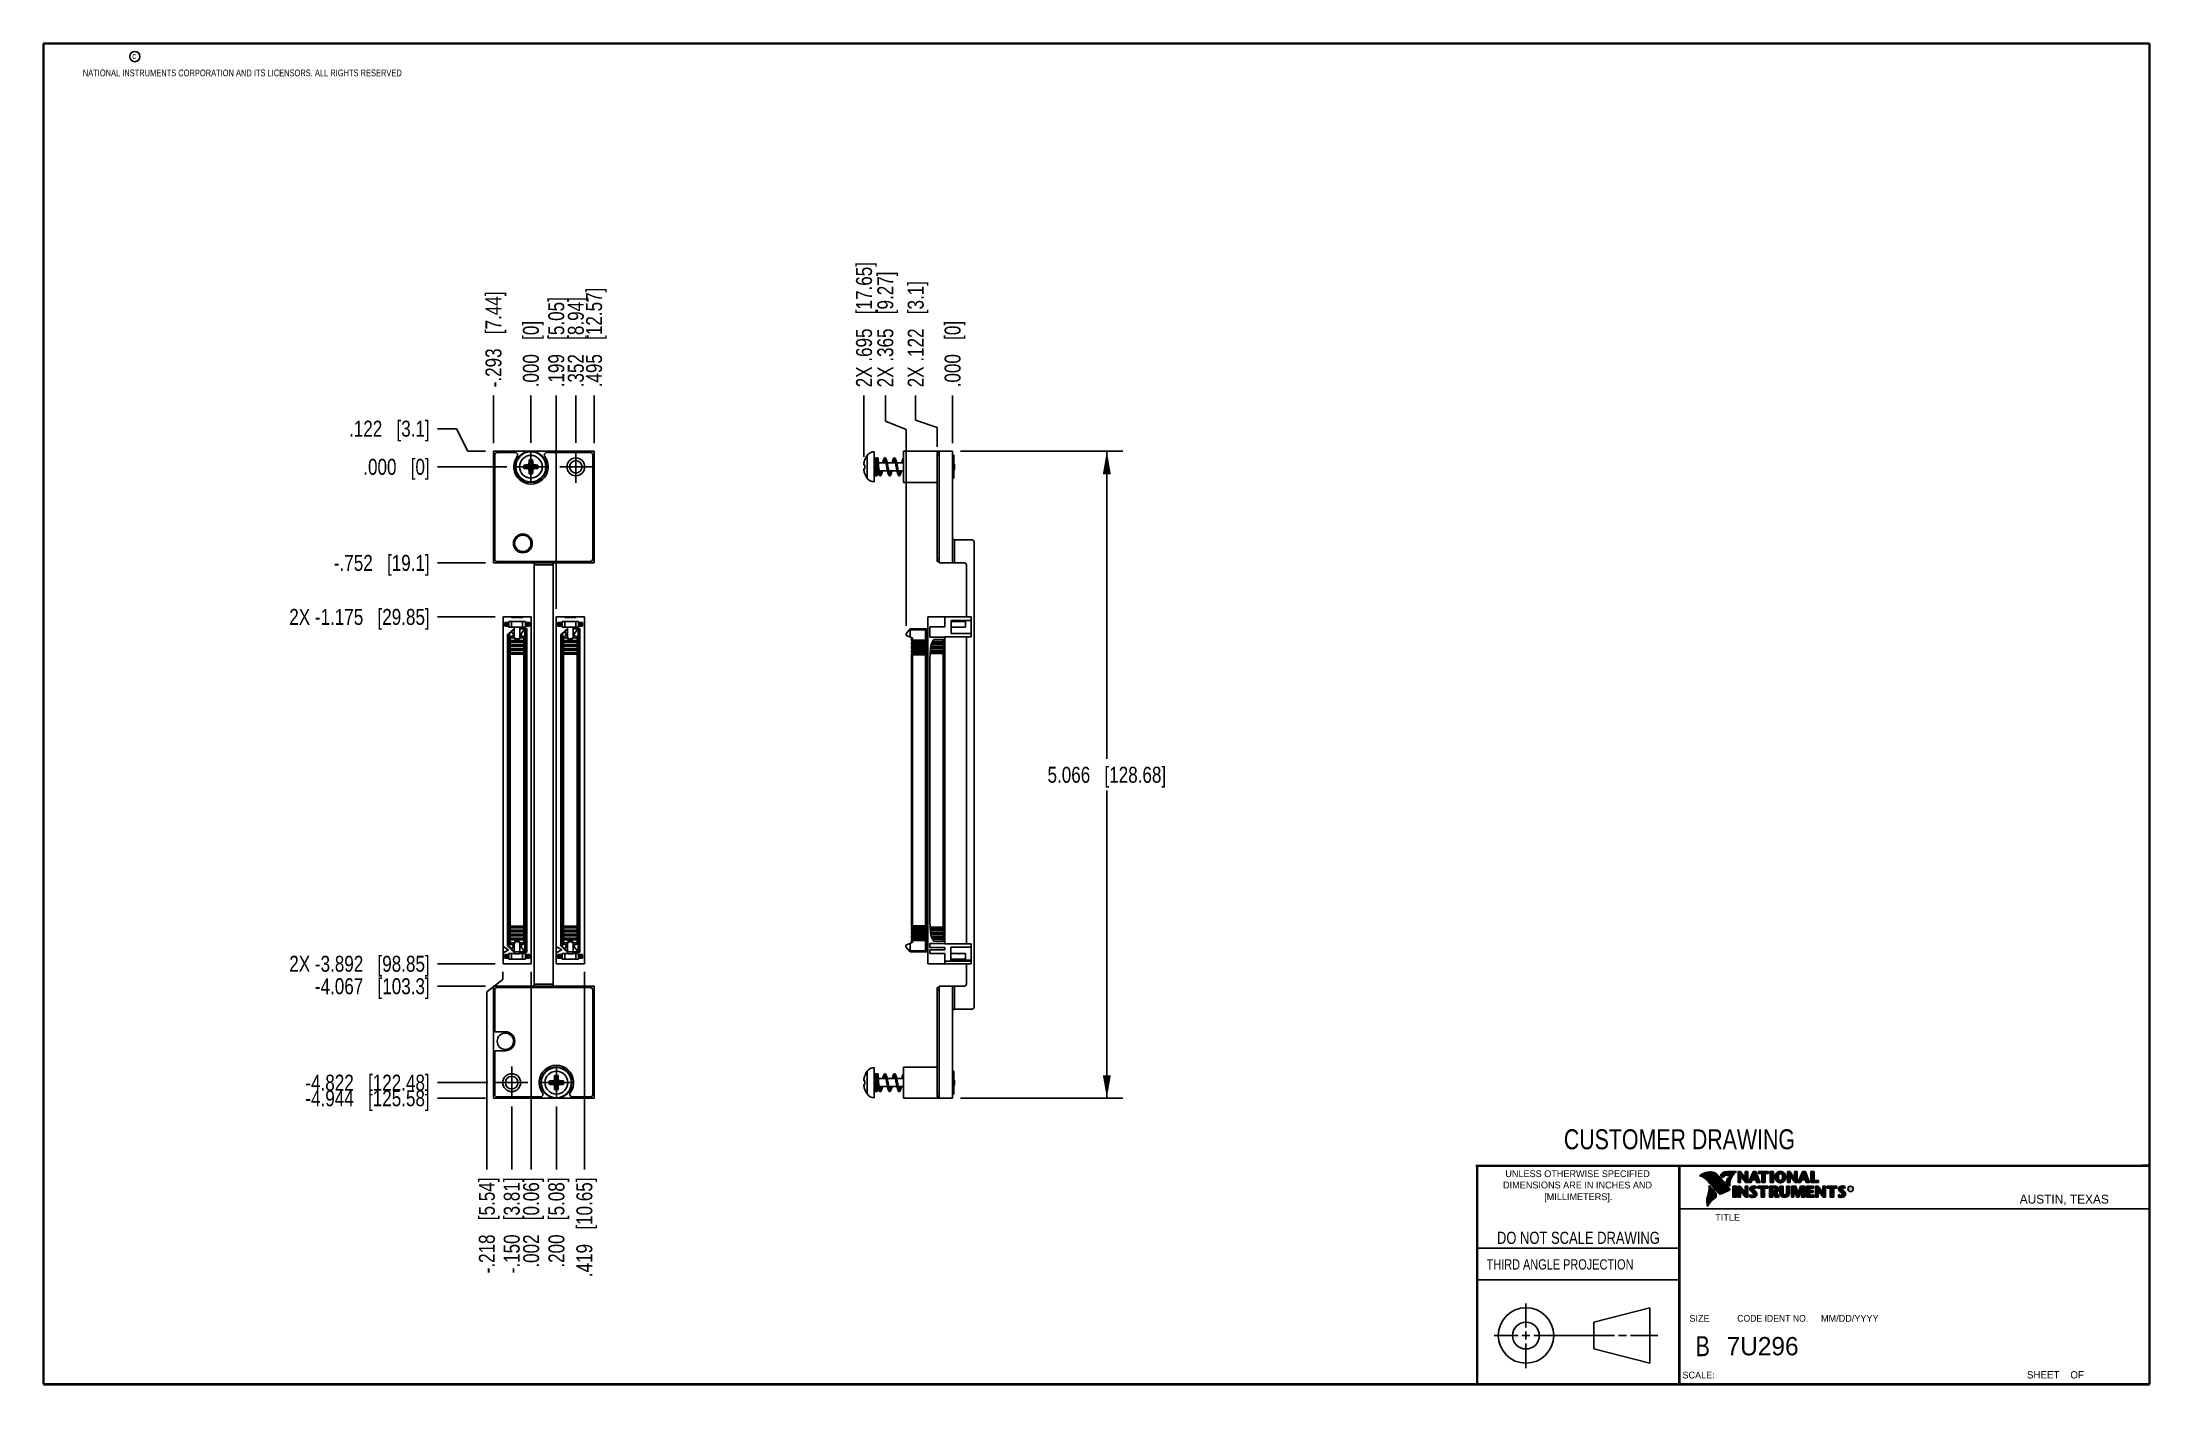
# Model space of a CAD drawing. Header units: inches. Extents: x 0.2 to 16.8, y 0.2 to 10.8.
import ezdxf

# ---------------------------------------------------------------- set-up
doc = ezdxf.new("R2010")
doc.units = ezdxf.units.IN
doc.header["$LTSCALE"] = 0.935
doc.header["$MEASUREMENT"] = 0
doc.linetypes.add('CENTER', pattern=[0.6, 0.375, -0.075, 0.075, -0.075])
doc.layers.get('0').update_dxf_attribs({"linetype": 'CONTINUOUS'})
doc.layers.add('02___PRT_ALL_AXES', color=7, linetype='CONTINUOUS')
doc.layers.add('DIMENSIONS', color=7, linetype='CONTINUOUS')
doc.styles.get("Standard").update_dxf_attribs({"font": 'txt', "width": 0.8})
doc.styles.add('TEXTSTYLE_2', font='txt')
doc.styles.add('TEXTSTYLE_3', font='txt', dxfattribs={"width": 0.95})
doc.dimstyles.new('DIMSTYLE_1', dxfattribs={"dimtxt": 0.125, "dimasz": 0.18, "dimexe": 0.18, "dimexo": 0.0625, "dimgap": 0.09, "dimtad": 0, "dimtih": 1, "dimtoh": 1, "dimdec": 3, "dimzin": 4, "dimdsep": 46, "dimtxsty": 'STANDARD', "dimblk": '_FILLED', "dimblk1": '_FILLED', "dimblk2": '_FILLED', "dimcen": 0.09, "dimadec": 0, "dimazin": 0, "dimtp": 0.01, "dimtm": 0.01, "dimtfac": 1, "dimtdec": 3, "dimtofl": 0, "dimtmove": 0, "dimatfit": 3, "dimldrblk": '_FILLED', "dimfxl": 1, "dimtolj": 1, "dimtzin": 4, "dimarcsym": 0})
doc.dimstyles.new('DIMSTYLE_2', dxfattribs={"dimtxt": 0.125, "dimasz": 0.18, "dimexe": 0.18, "dimexo": 0.0625, "dimgap": 0.09, "dimtad": 0, "dimtih": 1, "dimtoh": 1, "dimdec": 3, "dimzin": 4, "dimdsep": 46, "dimtxsty": 'STANDARD', "dimblk": '_FILLED', "dimblk1": '_FILLED', "dimblk2": '_FILLED', "dimcen": 0.09, "dimadec": 0, "dimazin": 0, "dimtp": 0.01, "dimtm": 0.01, "dimtfac": 1, "dimtdec": 3, "dimtofl": 0, "dimtmove": 0, "dimatfit": 3, "dimldrblk": '_FILLED', "dimfxl": 1, "dimtolj": 1, "dimtzin": 4, "dimarcsym": 0})

msp = doc.modelspace()

# ---------------------------------------------------------------- texts
at = {"color": 2, "linetype": 'CONTINUOUS', "attachment_point": 1, "line_spacing_factor": 0.9}
for s, insert, char_height, width in [('c', (0.946, 10.6893), 0.053, 0.0424), ('NATIONAL INSTRUMENTS CORPORATION AND ITS LICENSORS. ALL RIGHTS RESERVED', (0.5583, 10.5546), 0.053, 3.0104), ('THIRD ANGLE PROJECTION', (11.5564, 1.2384), 0.08, 1.408)]:
    msp.add_mtext(s, dxfattribs=dict(at, insert=insert, char_height=char_height, width=width))
at = {"color": 7, "linetype": 'CONTINUOUS', "attachment_point": 2, "line_spacing_factor": 0.9}
for s, insert, char_height, width in [('CUSTOMER DRAWING', (13.0668, 2.2564), 0.15625, 2), ('DO NOT SCALE DRAWING', (12.2754, 1.4542), 0.095, 1.52), ('B', (13.2497, 0.6361), 0.1562, 0.125)]:
    msp.add_mtext(s, dxfattribs=dict(at, insert=insert, char_height=char_height, width=width))
at = {"color": 2, "linetype": 'CONTINUOUS', "line_spacing_factor": 0.9}
for s, insert, char_height, width, attachment_point, style in [('DIMENSIONS ARE IN INCHES AND', (12.2688, 1.8465), 0.053254, 1.491112, 2, 'TEXTSTYLE_2'), ('UNLESS OTHERWISE SPECIFIED', (12.2688, 1.9352), 0.053254, 1.384604, 2, 'TEXTSTYLE_2'), ('[MILLIMETERS].', (12.2746, 1.7548), 0.053254, 0.745556, 2, 'TEXTSTYLE_2'), ('R', (14.3971, 1.8), 0.0217, 0.021738, 1, 'TEXTSTYLE_2'), ('AUSTIN, TEXAS', (15.7327, 1.7441), 0.069617, 0.905021, 1, 'TEXTSTYLE_2'), ('TITLE', (13.3474, 1.593), 0.05325, 0.26627, 1, 'TEXTSTYLE_2'), ('SIZE', (13.1451, 0.8027), 0.05325, 0.213016, 1, 'TEXTSTYLE_2'), ('CODE IDENT NO.', (13.7978, 0.8027), 0.053254, 0.708278, 2, 'TEXTSTYLE_3'), ('MM/DD/YYYY', (14.1765, 0.8027), 0.05325, 0.53254, 1, 'TEXTSTYLE_2'), ('SCALE:', (13.0904, 0.3585), 0.05325, 0.319524, 1, 'TEXTSTYLE_2'), ('SHEET    OF', (15.7892, 0.3625), 0.057262, 0.629882, 1, 'TEXTSTYLE_2')]:
    msp.add_mtext(s, dxfattribs=dict(at, insert=insert, char_height=char_height, width=width, attachment_point=attachment_point, style=style))
at = {"color": 7, "linetype": 'CONTINUOUS', "insert": (13.4363, 0.6298), "char_height": 0.14316, "width": 0.715775, "attachment_point": 1, "line_spacing_factor": 0.9, "style": 'TEXTSTYLE_2'}
msp.add_mtext('7U296', dxfattribs=at)

# ---------------------------------------------------------------- blocks, each defined once
blk = doc.blocks.new('*D0')
at = {"layer": 'DIMENSIONS', "color": 2, "linetype": 'CONTINUOUS'}
for p, q in [((3.486, 7.742), (3.338, 7.742)), ((3.575, 7.566), (3.486, 7.742)), ((3.713, 7.566), (3.575, 7.566))]:
    blk.add_line(p, q, dxfattribs=at)
at = {"layer": 'DIMENSIONS', "color": 2, "linetype": 'CONTINUOUS', "insert": (3.276, 7.805), "char_height": 0.125, "width": 1.025, "attachment_point": 3, "line_spacing_factor": 0.9}
blk.add_mtext('.122{\\Ftxt.shx;\\W1.000000;\\H0.125000; }[3.1]', dxfattribs=at)
blk = doc.blocks.new('_FILLED')
at = {"color": 0, "linetype": 'BYBLOCK'}
blk.add_solid([(0, 0), (-1, 0.174), (-1, -0.174)], dxfattribs=at)
blk = doc.blocks.new('*D1')
at = {"layer": 'DIMENSIONS', "color": 2, "linetype": 'CONTINUOUS'}
blk.add_line((3.881, 7.444), (3.338, 7.444), dxfattribs=at)
at = {"layer": 'DIMENSIONS', "color": 2, "linetype": 'CONTINUOUS', "insert": (3.276, 7.506), "char_height": 0.125, "width": 0.825, "attachment_point": 3, "line_spacing_factor": 0.9}
blk.add_mtext('.000{\\Ftxt.shx;\\W1.000000;\\H0.125000; }[0]', dxfattribs=at)
blk = doc.blocks.new('*D2')
at = {"layer": 'DIMENSIONS', "color": 2, "linetype": 'CONTINUOUS'}
blk.add_line((3.713, 6.692), (3.338, 6.692), dxfattribs=at)
at = {"layer": 'DIMENSIONS', "color": 2, "linetype": 'CONTINUOUS', "insert": (3.276, 6.754), "char_height": 0.125, "width": 1.225, "attachment_point": 3, "line_spacing_factor": 0.9}
blk.add_mtext('-.752{\\Ftxt.shx;\\W1.000000;\\H0.125000; }[19.1]', dxfattribs=at)
blk = doc.blocks.new('*D3')
at = {"layer": 'DIMENSIONS', "color": 2, "linetype": 'CONTINUOUS'}
blk.add_line((3.788, 6.269), (3.338, 6.269), dxfattribs=at)
at = {"layer": 'DIMENSIONS', "color": 2, "linetype": 'CONTINUOUS', "insert": (3.276, 6.331), "char_height": 0.125, "width": 1.725, "attachment_point": 3, "line_spacing_factor": 0.9}
blk.add_mtext('2X -1.175{\\Ftxt.shx;\\W1.000000;\\H0.125000; }[29.85]', dxfattribs=at)
blk = doc.blocks.new('*D4')
at = {"layer": 'DIMENSIONS', "color": 2, "linetype": 'CONTINUOUS'}
blk.add_line((3.788, 3.552), (3.338, 3.552), dxfattribs=at)
at = {"layer": 'DIMENSIONS', "color": 2, "linetype": 'CONTINUOUS', "insert": (3.276, 3.615), "char_height": 0.125, "width": 1.725, "attachment_point": 3, "line_spacing_factor": 0.9}
blk.add_mtext('2X -3.892{\\Ftxt.shx;\\W1.000000;\\H0.125000; }[98.85]', dxfattribs=at)
blk = doc.blocks.new('*D5')
at = {"layer": 'DIMENSIONS', "color": 2, "linetype": 'CONTINUOUS'}
blk.add_line((3.713, 3.377), (3.338, 3.377), dxfattribs=at)
at = {"layer": 'DIMENSIONS', "color": 2, "linetype": 'CONTINUOUS', "insert": (3.276, 3.439), "char_height": 0.125, "width": 1.425, "attachment_point": 3, "line_spacing_factor": 0.9}
blk.add_mtext('-4.067{\\Ftxt.shx;\\W1.000000;\\H0.125000; }[103.3]', dxfattribs=at)
blk = doc.blocks.new('*D6')
at = {"layer": 'DIMENSIONS', "color": 2, "linetype": 'CONTINUOUS'}
blk.add_line((3.731, 2.622), (3.338, 2.622), dxfattribs=at)
at = {"layer": 'DIMENSIONS', "color": 2, "linetype": 'CONTINUOUS', "insert": (3.276, 2.684), "char_height": 0.125, "width": 1.525, "attachment_point": 3, "line_spacing_factor": 0.9}
blk.add_mtext('-4.822{\\Ftxt.shx;\\W1.000000;\\H0.125000; }[122.48]', dxfattribs=at)
blk = doc.blocks.new('*D7')
at = {"layer": 'DIMENSIONS', "color": 2, "linetype": 'CONTINUOUS'}
blk.add_line((3.713, 2.5), (3.338, 2.5), dxfattribs=at)
at = {"layer": 'DIMENSIONS', "color": 2, "linetype": 'CONTINUOUS', "insert": (3.276, 2.562), "char_height": 0.125, "width": 1.525, "attachment_point": 3, "line_spacing_factor": 0.9}
blk.add_mtext('-4.944{\\Ftxt.shx;\\W1.000000;\\H0.125000; }[125.58]', dxfattribs=at)
blk = doc.blocks.new('*D8')
at = {"layer": 'DIMENSIONS', "color": 2, "linetype": 'CONTINUOUS'}
blk.add_line((4.421, 7.632), (4.421, 8.003), dxfattribs=at)
at = {"layer": 'DIMENSIONS', "color": 2, "linetype": 'CONTINUOUS', "insert": (4.358, 8.066), "char_height": 0.125, "width": 1.125, "attachment_point": 1, "rotation": 90, "line_spacing_factor": 0.9}
blk.add_mtext('.352{\\Ftxt.shx;\\W1.000000;\\H0.125000; }[8.94]', dxfattribs=at)
blk = doc.blocks.new('*D9')
at = {"layer": 'DIMENSIONS', "color": 2, "linetype": 'CONTINUOUS'}
blk.add_line((4.069, 7.632), (4.069, 8.003), dxfattribs=at)
at = {"layer": 'DIMENSIONS', "color": 2, "linetype": 'CONTINUOUS', "insert": (4.006, 8.066), "char_height": 0.125, "width": 0.825, "attachment_point": 1, "rotation": 90, "line_spacing_factor": 0.9}
blk.add_mtext('.000{\\Ftxt.shx;\\W1.000000;\\H0.125000; }[0]', dxfattribs=at)
blk = doc.blocks.new('*D10')
at = {"layer": 'DIMENSIONS', "color": 2, "linetype": 'CONTINUOUS'}
blk.add_line((4.564, 7.628), (4.564, 8.003), dxfattribs=at)
at = {"layer": 'DIMENSIONS', "color": 2, "linetype": 'CONTINUOUS', "insert": (4.501, 8.066), "char_height": 0.125, "width": 1.225, "attachment_point": 1, "rotation": 90, "line_spacing_factor": 0.9}
blk.add_mtext('.495{\\Ftxt.shx;\\W1.000000;\\H0.125000; }[12.57]', dxfattribs=at)
blk = doc.blocks.new('*D11')
at = {"layer": 'DIMENSIONS', "color": 2, "linetype": 'CONTINUOUS'}
blk.add_line((3.776, 7.628), (3.776, 8.003), dxfattribs=at)
at = {"layer": 'DIMENSIONS', "color": 2, "linetype": 'CONTINUOUS', "insert": (3.713, 8.066), "char_height": 0.125, "width": 1.225, "attachment_point": 1, "rotation": 90, "line_spacing_factor": 0.9}
blk.add_mtext('-.293{\\Ftxt.shx;\\W1.000000;\\H0.125000; }[7.44]', dxfattribs=at)
blk = doc.blocks.new('*D12')
at = {"layer": 'DIMENSIONS', "color": 2, "linetype": 'CONTINUOUS'}
blk.add_line((4.269, 2.434), (4.269, 1.942), dxfattribs=at)
at = {"layer": 'DIMENSIONS', "color": 2, "linetype": 'CONTINUOUS', "insert": (4.206, 1.879), "char_height": 0.125, "width": 1.125, "attachment_point": 3, "rotation": 90, "line_spacing_factor": 0.9}
blk.add_mtext('.200{\\Ftxt.shx;\\W1.000000;\\H0.125000; }[5.08]', dxfattribs=at)
blk = doc.blocks.new('*D13')
at = {"layer": 'DIMENSIONS', "color": 2, "linetype": 'CONTINUOUS'}
blk.add_line((3.919, 2.434), (3.919, 1.942), dxfattribs=at)
at = {"layer": 'DIMENSIONS', "color": 2, "linetype": 'CONTINUOUS', "insert": (3.856, 1.879), "char_height": 0.125, "width": 1.225, "attachment_point": 3, "rotation": 90, "line_spacing_factor": 0.9}
blk.add_mtext('-.150{\\Ftxt.shx;\\W1.000000;\\H0.125000; }[3.81]', dxfattribs=at)
blk = doc.blocks.new('*D14')
at = {"layer": 'DIMENSIONS', "color": 2, "linetype": 'CONTINUOUS'}
blk.add_line((4.488, 3.49), (4.488, 1.942), dxfattribs=at)
at = {"layer": 'DIMENSIONS', "color": 2, "linetype": 'CONTINUOUS', "insert": (4.425, 1.879), "char_height": 0.125, "width": 1.225, "attachment_point": 3, "rotation": 90, "line_spacing_factor": 0.9}
blk.add_mtext('.419{\\Ftxt.shx;\\W1.000000;\\H0.125000; }[10.65]', dxfattribs=at)
blk = doc.blocks.new('*D15')
at = {"layer": 'DIMENSIONS', "color": 2, "linetype": 'CONTINUOUS'}
blk.add_line((4.071, 3.49), (4.071, 1.942), dxfattribs=at)
at = {"layer": 'DIMENSIONS', "color": 2, "linetype": 'CONTINUOUS', "insert": (4.008, 1.879), "char_height": 0.125, "width": 1.125, "attachment_point": 3, "rotation": 90, "line_spacing_factor": 0.9}
blk.add_mtext('.002{\\Ftxt.shx;\\W1.000000;\\H0.125000; }[0.06]', dxfattribs=at)
blk = doc.blocks.new('*D16')
at = {"layer": 'DIMENSIONS', "color": 2, "linetype": 'CONTINUOUS'}
for p, q in [((3.85, 3.49), (3.85, 3.43)), ((3.85, 3.43), (3.723, 3.334)), ((3.723, 3.334), (3.723, 1.942))]:
    blk.add_line(p, q, dxfattribs=at)
at = {"layer": 'DIMENSIONS', "color": 2, "linetype": 'CONTINUOUS', "insert": (3.661, 1.879), "char_height": 0.125, "width": 1.225, "attachment_point": 3, "rotation": 90, "line_spacing_factor": 0.9}
blk.add_mtext('-.218{\\Ftxt.shx;\\W1.000000;\\H0.125000; }[5.54]', dxfattribs=at)
blk = doc.blocks.new('*D17')
at = {"layer": 'DIMENSIONS', "color": 2, "linetype": 'CONTINUOUS'}
blk.add_line((4.267, 6.331), (4.267, 8.003), dxfattribs=at)
at = {"layer": 'DIMENSIONS', "color": 2, "linetype": 'CONTINUOUS', "insert": (4.205, 8.066), "char_height": 0.125, "width": 1.125, "attachment_point": 1, "rotation": 90, "line_spacing_factor": 0.9}
blk.add_mtext('.199{\\Ftxt.shx;\\W1.000000;\\H0.125000; }[5.05]', dxfattribs=at)
blk = doc.blocks.new('*D18')
at = {"layer": 'DIMENSIONS', "color": 2, "linetype": 'CONTINUOUS'}
for p, q in [((7.083, 7.808), (7.083, 8.003)), ((7.251, 7.751), (7.083, 7.808)), ((7.251, 7.599), (7.251, 7.751))]:
    blk.add_line(p, q, dxfattribs=at)
at = {"layer": 'DIMENSIONS', "color": 2, "linetype": 'CONTINUOUS', "insert": (7.021, 8.066), "char_height": 0.125, "width": 1.325, "attachment_point": 1, "rotation": 90.0001, "line_spacing_factor": 0.9}
blk.add_mtext('2X .122{\\Ftxt.shx;\\W1.000000;\\H0.125000; }[3.1]', dxfattribs=at)
blk = doc.blocks.new('*D19')
at = {"layer": 'DIMENSIONS', "color": 2, "linetype": 'CONTINUOUS'}
blk.add_line((7.373, 7.628), (7.373, 8.003), dxfattribs=at)
at = {"layer": 'DIMENSIONS', "color": 2, "linetype": 'CONTINUOUS', "insert": (7.31, 8.066), "char_height": 0.125, "width": 0.825, "attachment_point": 1, "rotation": 90.0001, "line_spacing_factor": 0.9}
blk.add_mtext('.000{\\Ftxt.shx;\\W1.000000;\\H0.125000; }[0]', dxfattribs=at)
blk = doc.blocks.new('*D20')
at = {"layer": 'DIMENSIONS', "color": 2, "linetype": 'CONTINUOUS'}
for p, q in [((7.435, 7.566), (8.706, 7.566)), ((8.581, 7.566), (8.581, 5.158)), ((8.581, 2.5), (8.581, 4.908)), ((7.435, 2.5), (8.706, 2.5))]:
    blk.add_line(p, q, dxfattribs=at)
at = {"layer": 'DIMENSIONS', "color": 2, "linetype": 'CONTINUOUS', "xscale": 0.18, "yscale": 0.18, "zscale": 0.18}
for p, rotation in [((8.581, 7.566), 90), ((8.581, 2.5), 270.000112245)]:
    blk.add_blockref('_FILLED', p, dxfattribs=dict(at, rotation=rotation))
at = {"layer": 'DIMENSIONS', "color": 2, "linetype": 'CONTINUOUS', "insert": (8.581, 5.095), "char_height": 0.125, "width": 1.425, "attachment_point": 2, "line_spacing_factor": 0.9}
blk.add_mtext('5.066{\\Ftxt.shx;\\W1.000000;\\H0.125000; }[128.68]', dxfattribs=at)
blk = doc.blocks.new('*D21')
at = {"layer": 'DIMENSIONS', "color": 2, "linetype": 'CONTINUOUS'}
for p, q in [((6.846, 7.801), (6.846, 8.003)), ((7.008, 7.736), (6.846, 7.801)), ((7.008, 6.199), (7.008, 7.736))]:
    blk.add_line(p, q, dxfattribs=at)
at = {"layer": 'DIMENSIONS', "color": 2, "linetype": 'CONTINUOUS', "insert": (6.783, 8.066), "char_height": 0.125, "width": 1.425, "attachment_point": 1, "rotation": 90.0001, "line_spacing_factor": 0.9}
blk.add_mtext('2X .365{\\Ftxt.shx;\\W1.000000;\\H0.125000; }[9.27]', dxfattribs=at)
blk = doc.blocks.new('*D22')
at = {"layer": 'DIMENSIONS', "color": 2, "linetype": 'CONTINUOUS'}
blk.add_line((6.678, 7.521), (6.678, 8.003), dxfattribs=at)
at = {"layer": 'DIMENSIONS', "color": 2, "linetype": 'CONTINUOUS', "insert": (6.616, 8.066), "char_height": 0.125, "width": 1.525, "attachment_point": 1, "rotation": 90.0001, "line_spacing_factor": 0.9}
blk.add_mtext('2X .695{\\Ftxt.shx;\\W1.000000;\\H0.125000; }[17.65]', dxfattribs=at)

# ---------------------------------------------------------------- dimensions: what is measured, and where the dimension line sits
at = {"layer": 'DIMENSIONS', "color": 2, "linetype": 'CONTINUOUS'}
for feature_location, offset, dtype, origin, text, picture, middle in [((6.678, 7.5211), (0, 0.4823), 1, (7.3728, 7.4586), '2X <>', '*D22', (6.678, 8.8284)), ((7.007716, 6.19935), (-0.161982, 1.804066), 0, (7.372783, 6.136851), '2X <>', '*D21', (6.845733, 8.778416)), ((3.7756, 7.6284), (0, 0.375), 1, (4.0686, 7.5659), '-<>', '*D11', (3.7756, 8.6784)), ((7.2508, 7.5988), (-0.1675, 0.4046), 0, (7.3728, 7.5659), '2X <>', '*D18', (7.0832, 8.7284)), ((3.7879, 6.2689), (-0.4498, 0), 0, (3.8504, 7.4439), '2X -<>', '*D3', (2.1631, 6.2689)), ((3.7879, 3.5523), (-0.4498, 0), 0, (3.8504, 7.4439), '2X -<>', '*D4', (2.1631, 3.5523)), ((3.731, 2.6219), (-0.3929, 0), 0, (3.7935, 7.4439), '-<>', '*D6', (2.2631, 2.6219)), ((3.7131, 2.4999), (-0.375, 0), 0, (3.7756, 7.4439), '-<>', '*D7', (2.2631, 2.4999)), ((3.7131, 3.3769), (-0.375, 0), 0, (3.7756, 7.4439), '-<>', '*D5', (2.3131, 3.3769)), ((3.7131, 6.6919), (-0.375, 0), 0, (3.7756, 7.4439), '-<>', '*D2', (2.4631, 6.6919)), ((3.8504074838, 3.4898260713), (-0.1272276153, -1.5478575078), 0, (4.0686421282, 3.5523260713), '-<>', '*D16', (3.8351982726, 1.0934693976)), ((3.9186, 2.4343), (0, -0.4923), 1, (4.0686, 2.4968), '-<>', '*D13', (4.0307, 1.0935))]:
    dim = msp.add_ordinate_dim(feature_location=feature_location, offset=offset, dtype=dtype, origin=origin, text=text, dimstyle='DIMSTYLE_1', dxfattribs=at)
    dim.commit()
    dim.dimension.update_dxf_attribs({"geometry": picture, "text_midpoint": middle})
for feature_location, offset, dtype, origin, picture, middle in [((4.5636, 7.6284), (0, 0.375), 1, (4.0686, 7.5659), '*D10', (4.5636, 8.6784)), ((4.4206, 7.6315), (0, 0.3719), 1, (4.0686, 7.569), '*D8', (4.4206, 8.6284)), ((4.2674, 6.3314), (0, 1.6721), 1, (4.0686, 6.2689), '*D17', (4.2674, 8.6284)), ((4.0686421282, 7.6315073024), (0, 0.3719092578), 1, (4.0686421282, 7.5690073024), '*D9', (4.0686421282, 8.4784165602)), ((7.3727813, 7.6284077), (-0.0000003, 0.3750095), 1, (7.3727814, 7.5659077), '*D19', (7.3727805, 8.4784172)), ((3.7131, 7.5659), (-0.375, 0.1762), 0, (3.9435, 7.4439), '*D0', (2.5131, 7.7421)), ((3.8810421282, 7.4439073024), (-0.5428998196, 0), 0, (3.9435421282, 7.4439073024), '*D1', (2.6131423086, 7.4439073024)), ((4.0709, 3.4898), (0, -1.5479), 1, (4.0686, 3.5523), '*D15', (4.1829, 1.0935)), ((4.4878, 3.4898), (0, -1.5479), 1, (4.0686, 3.5523), '*D14', (4.6223, 1.0435)), ((4.2686, 2.4343), (0, -0.4923), 1, (4.0686, 2.4968), '*D12', (4.3807, 1.0935))]:
    dim = msp.add_ordinate_dim(feature_location=feature_location, offset=offset, dtype=dtype, origin=origin, dimstyle='DIMSTYLE_1', dxfattribs=at)
    dim.commit()
    dim.dimension.update_dxf_attribs({"geometry": picture, "text_midpoint": middle})
dim = msp.add_linear_dim(base=(8.5808, 2.4999), p1=(7.4353, 7.5659), p2=(7.4353, 2.4999), angle=270.00005, dimstyle='DIMSTYLE_2', dxfattribs=at)
dim.commit()
dim.dimension.update_dxf_attribs({"geometry": '*D20', "text_midpoint": (8.4308, 5.0329), "dimtype": 160})

# ---------------------------------------------------------------- linework, layer by layer
at = {"color": 7, "linetype": 'CONTINUOUS'}
for p, q in [((3.7756, 7.5659), (3.7756, 6.6919)), ((4.5636, 7.5659), (3.7756, 7.5659)), ((3.7858, 6.722), (3.7855, 7.536)), ((3.8055, 7.556), (3.9451, 7.5561)), ((4.0143, 7.4577), (4.0357, 7.4508)), ((4.0143, 7.4301), (4.0357, 7.437)), ((4.1016, 7.4508), (4.0357, 7.437)), ((4.0384, 7.4508), (4.0357, 7.4508)), ((4.0357, 7.4508), (4.1016, 7.437)), ((4.0357, 7.437), (4.0384, 7.437)), ((4.0532, 7.4593), (4.0384, 7.4508)), ((4.0384, 7.4508), (4.0423, 7.4586)), ((4.0988, 7.4508), (4.0384, 7.437)), ((4.0384, 7.4508), (4.0988, 7.437)), ((4.0423, 7.4292), (4.0384, 7.437)), ((4.0384, 7.437), (4.0532, 7.4285)), ((4.0877, 7.4629), (4.0496, 7.4249)), ((4.0532, 7.4593), (4.0496, 7.4629)), ((4.0618, 7.4741), (4.0532, 7.4593)), ((4.0532, 7.4593), (4.0841, 7.4285)), ((4.0539, 7.4703), (4.0618, 7.4741)), ((4.0549, 7.4983), (4.0618, 7.4769)), ((4.0755, 7.4769), (4.0618, 7.411)), ((4.0618, 7.4769), (4.0618, 7.4741)), ((4.0618, 7.4769), (4.0755, 7.411)), ((4.0755, 7.4741), (4.0618, 7.4137)), ((4.0618, 7.4741), (4.0755, 7.4137)), ((4.0824, 7.4983), (4.0755, 7.4769)), ((4.0755, 7.4741), (4.0755, 7.4769)), ((4.0841, 7.4593), (4.0755, 7.4741)), ((4.0755, 7.4741), (4.0834, 7.4703)), ((4.0988, 7.4508), (4.0841, 7.4593)), ((4.0841, 7.4285), (4.0988, 7.437)), ((4.095, 7.4586), (4.0988, 7.4508)), ((4.095, 7.4292), (4.0988, 7.437)), ((4.1016, 7.4508), (4.0988, 7.4508)), ((4.0988, 7.437), (4.1016, 7.437)), ((4.123, 7.4577), (4.1016, 7.4508)), ((4.123, 7.4301), (4.1016, 7.437)), ((4.1939, 7.5562), (4.5335, 7.5563)), ((4.5535, 7.5363), (4.5538, 6.7223)), ((4.5636, 6.6919), (4.5636, 7.5659)), ((6.678, 7.4586), (6.6854, 7.4577)), ((6.6854, 7.5), (6.6854, 7.4983)), ((6.6854, 7.4577), (6.6854, 7.4301)), ((6.7578, 7.562), (6.7578, 7.3258)), ((6.7617, 7.4754), (6.7691, 7.4754)), ((6.7654, 7.4847), (6.7651, 7.4754)), ((6.7656, 7.4905), (6.7654, 7.4847)), ((6.7659, 7.4952), (6.7656, 7.4905)), ((6.766, 7.4979), (6.7659, 7.4952)), ((6.7663, 7.503), (6.7662, 7.502)), ((6.7662, 7.502), (6.7662, 7.5008)), ((6.7664, 7.504), (6.7663, 7.503)), ((6.7664, 7.5048), (6.7664, 7.504)), ((6.7677, 7.5048), (6.7678, 7.5042)), ((6.7678, 7.5042), (6.7679, 7.5034)), ((6.7679, 7.5034), (6.7679, 7.5026)), ((6.7679, 7.5026), (6.768, 7.5016)), ((6.768, 7.5016), (6.7681, 7.5005)), ((6.7681, 7.5005), (6.7682, 7.4985)), ((6.7682, 7.4985), (6.7683, 7.4961)), ((6.7683, 7.4961), (6.7684, 7.4934)), ((6.7684, 7.4934), (6.7686, 7.4902)), ((6.7686, 7.4902), (6.7687, 7.4864)), ((6.7687, 7.4864), (6.7689, 7.482)), ((6.7689, 7.482), (6.7691, 7.4768)), ((6.7691, 7.4768), (6.7693, 7.4707)), ((6.7693, 7.4707), (6.7696, 7.4614)), ((6.7778, 7.5046), (6.7777, 7.5055)), ((6.7779, 7.5037), (6.7778, 7.5046)), ((6.7779, 7.5026), (6.7779, 7.5037)), ((6.778, 7.5012), (6.7779, 7.5026)), ((6.7781, 7.4997), (6.778, 7.5012)), ((6.7782, 7.5016), (6.7781, 7.4999)), ((6.7783, 7.497), (6.7781, 7.4997)), ((6.7783, 7.5032), (6.7782, 7.502)), ((6.7782, 7.5021), (6.7782, 7.5014)), ((6.7784, 7.5041), (6.7783, 7.503)), ((6.7784, 7.4938), (6.7783, 7.497)), ((6.7785, 7.5056), (6.7784, 7.5049)), ((6.7784, 7.5049), (6.7784, 7.504)), ((6.7786, 7.4885), (6.7784, 7.4938)), ((6.7786, 7.5063), (6.7785, 7.5057)), ((6.7785, 7.506), (6.7785, 7.5053)), ((6.7787, 7.5073), (6.7786, 7.507)), ((6.7787, 7.507), (6.7786, 7.5067)), ((6.7786, 7.5067), (6.7786, 7.5063)), ((6.7786, 7.5064), (6.7786, 7.5061)), ((6.7789, 7.4818), (6.7786, 7.4885)), ((6.7788, 7.5078), (6.7787, 7.5075)), ((6.7789, 7.5086), (6.7788, 7.5083)), ((6.7788, 7.5083), (6.7788, 7.5081)), ((6.7788, 7.5081), (6.7788, 7.5078)), ((6.779, 7.509), (6.7789, 7.5088)), ((6.7789, 7.5088), (6.7789, 7.5085)), ((6.7792, 7.4733), (6.7789, 7.4818)), ((6.779, 7.5093), (6.779, 7.509)), ((6.7791, 7.4754), (6.7811, 7.4754)), ((6.7796, 7.4598), (6.7792, 7.4733)), ((6.7798, 7.5045), (6.7798, 7.5037)), ((6.7798, 7.5037), (6.7799, 7.5028)), ((6.7799, 7.5028), (6.78, 7.5018)), ((6.78, 7.5018), (6.78, 7.5007)), ((6.78, 7.5007), (6.7802, 7.4987)), ((6.7802, 7.4987), (6.7803, 7.4964)), ((6.7803, 7.4964), (6.7804, 7.4937)), ((6.7804, 7.4937), (6.7806, 7.4904)), ((6.7806, 7.4904), (6.7807, 7.4866)), ((6.7807, 7.4866), (6.7809, 7.4822)), ((6.7809, 7.4822), (6.7811, 7.4771)), ((6.7811, 7.4771), (6.7813, 7.4692)), ((6.7813, 7.4692), (6.7816, 7.4599)), ((6.7821, 7.5131), (6.7816, 7.5129)), ((6.7821, 7.4435), (6.7842, 7.4319)), ((6.7821, 7.4435), (6.7921, 7.4435)), ((6.7899, 7.5038), (6.7898, 7.5049)), ((6.7899, 7.5026), (6.7899, 7.5038)), ((6.79, 7.5012), (6.7899, 7.5026)), ((6.7901, 7.4996), (6.79, 7.5012)), ((6.7903, 7.4968), (6.7901, 7.4996)), ((6.7904, 7.4936), (6.7903, 7.4968)), ((6.7907, 7.4881), (6.7904, 7.4936)), ((6.7909, 7.4813), (6.7907, 7.4881)), ((6.7912, 7.4728), (6.7909, 7.4813)), ((6.7911, 7.4754), (6.8504, 7.4754)), ((6.7916, 7.4596), (6.7912, 7.4728)), ((6.7921, 7.4435), (6.7916, 7.4596)), ((6.8604, 7.4754), (6.9247, 7.4754)), ((6.8653, 7.4499), (6.8638, 7.4578)), ((6.8675, 7.4379), (6.8653, 7.4499)), ((6.932, 7.4373), (6.9334, 7.4294)), ((6.9348, 7.4754), (6.9878, 7.4754)), ((6.9878, 7.3219), (6.9878, 7.5659)), ((6.9878, 7.5659), (7.3728, 7.5659)), ((7.2508, 6.702), (7.2508, 7.5563)), ((7.2678, 7.5563), (7.2508, 7.5563)), ((7.2678, 6.6919), (7.2678, 7.5659)), ((7.3728, 6.6919), (7.3728, 7.5659)), ((7.3728, 7.5339), (7.3818, 7.5339)), ((7.3818, 7.3539), (7.3818, 7.5339)), ((7.3877, 7.4636), (7.3818, 7.4695)), ((7.3877, 7.4242), (7.3877, 7.4636)), ((4.0532, 7.4285), (4.0618, 7.4137)), ((4.0618, 7.4137), (4.0539, 7.4175)), ((4.0549, 7.3895), (4.0618, 7.411)), ((4.0618, 7.4137), (4.0618, 7.411)), ((4.0755, 7.4137), (4.0841, 7.4285)), ((4.0834, 7.4175), (4.0755, 7.4137)), ((4.0755, 7.411), (4.0755, 7.4137)), ((4.0824, 7.3895), (4.0755, 7.411)), ((4.0877, 7.4249), (4.0841, 7.4285)), ((6.6854, 7.4301), (6.678, 7.4292)), ((6.6854, 7.3895), (6.6854, 7.3878)), ((6.7617, 7.4124), (6.7711, 7.4124)), ((6.7619, 7.3844), (6.7618, 7.3834)), ((6.762, 7.3854), (6.7619, 7.3844)), ((6.7621, 7.3866), (6.762, 7.3854)), ((6.7624, 7.3921), (6.7622, 7.3895)), ((6.7625, 7.3951), (6.7624, 7.3921)), ((6.7626, 7.3985), (6.7625, 7.3951)), ((6.7628, 7.4025), (6.7626, 7.3985)), ((6.763, 7.407), (6.7628, 7.4025)), ((6.7631, 7.4124), (6.763, 7.407)), ((6.7662, 7.3835), (6.7661, 7.3835)), ((6.7661, 7.3735), (6.7661, 7.3735)), ((6.7709, 7.4182), (6.7713, 7.4068)), ((6.7713, 7.4068), (6.7715, 7.3992)), ((6.7715, 7.3992), (6.7717, 7.3943)), ((6.7717, 7.3943), (6.7719, 7.3904)), ((6.7718, 7.3828), (6.7719, 7.3838)), ((6.7719, 7.3904), (6.7721, 7.388)), ((6.7719, 7.3838), (6.772, 7.3848)), ((6.772, 7.3861), (6.7721, 7.3871)), ((6.772, 7.3848), (6.772, 7.3861)), ((6.7721, 7.388), (6.7722, 7.3859)), ((6.7722, 7.3859), (6.7723, 7.3847)), ((6.7723, 7.3847), (6.7723, 7.3835)), ((6.7723, 7.3835), (6.7724, 7.3825)), ((6.7809, 7.4179), (6.7806, 7.427)), ((6.7811, 7.4101), (6.7809, 7.4179)), ((6.7811, 7.4124), (6.788, 7.4124)), ((6.7813, 7.4051), (6.7811, 7.4101)), ((6.7815, 7.4007), (6.7813, 7.4051)), ((6.7816, 7.3968), (6.7815, 7.4007)), ((6.7818, 7.3935), (6.7816, 7.3968)), ((6.7819, 7.3906), (6.7818, 7.3935)), ((6.7821, 7.3881), (6.7819, 7.3906)), ((6.7821, 7.3866), (6.7821, 7.3881)), ((6.7822, 7.3854), (6.7821, 7.3866)), ((6.7823, 7.3842), (6.7822, 7.3854)), ((6.7838, 7.3832), (6.7839, 7.3842)), ((6.7838, 7.3823), (6.7838, 7.3832)), ((6.784, 7.3858), (6.7841, 7.3877)), ((6.7841, 7.3877), (6.7843, 7.3899)), ((6.7843, 7.3899), (6.7844, 7.3932)), ((6.7844, 7.3932), (6.7846, 7.397)), ((6.7846, 7.397), (6.7848, 7.4028)), ((6.7848, 7.4028), (6.7852, 7.4124)), ((6.798, 7.4124), (6.8624, 7.4124)), ((6.8724, 7.4124), (6.9367, 7.4124)), ((6.9468, 7.4124), (6.9878, 7.4124)), ((6.9878, 7.3219), (7.2508, 7.3219)), ((7.3728, 7.3539), (7.3818, 7.3539)), ((7.3877, 7.4242), (7.3818, 7.4183)), ((7.3888, 6.8719), (7.5248, 6.8719)), ((7.5408, 6.8559), (7.5408, 3.2129)), ((4.5636, 6.6919), (3.7756, 6.6919)), ((4.5338, 6.7023), (3.8058, 6.702)), ((4.0956, 3.3769), (4.0956, 6.6919)), ((4.2436, 6.6919), (4.2436, 3.3769)), ((7.2678, 6.7023), (7.2508, 6.7023)), ((7.2678, 6.702), (7.2508, 6.702)), ((7.2678, 6.6919), (7.4648, 6.6919)), ((7.4808, 6.2688), (7.4808, 6.6759)), ((3.8504, 3.5523), (3.8504, 6.2689)), ((3.9179, 6.2689), (3.8504, 6.2689)), ((3.8642, 6.2256), (3.8642, 6.196)), ((3.8642, 6.2256), (3.8721, 6.2177)), ((3.8957, 6.2256), (3.8642, 6.2256)), ((3.8642, 6.196), (3.8721, 6.2039)), ((3.8642, 6.196), (3.8957, 6.196)), ((3.8721, 6.2039), (3.8721, 6.2177)), ((3.8721, 6.2177), (3.8857, 6.2177)), ((3.8957, 6.2039), (3.8721, 6.2039)), ((3.8855, 6.1296), (3.9245, 6.1685)), ((3.8855, 6.1296), (3.8937, 6.1324)), ((3.8855, 6.1296), (3.8855, 3.6916)), ((3.8857, 6.2161), (3.8857, 6.2177)), ((3.8957, 6.2161), (3.8857, 6.2161)), ((3.899, 6.1376), (3.8937, 6.1324)), ((3.8937, 3.6888), (3.8937, 6.1324)), ((3.8957, 6.2324), (3.8957, 6.1891)), ((3.8957, 6.2324), (3.9173, 6.2324)), ((3.8957, 6.2324), (4.0256, 6.2324)), ((4.0256, 6.1891), (3.8957, 6.1891)), ((3.8967, 6.0873), (3.8967, 6.1331)), ((3.93, 6.1685), (3.8989, 6.1373)), ((3.9002, 6.1318), (3.9002, 6.1106)), ((3.9291, 6.1232), (3.9002, 6.1106)), ((3.9026, 6.1373), (3.9176, 6.1519)), ((3.9173, 6.1891), (3.9173, 6.2324)), ((3.9176, 6.1519), (3.9338, 6.1685)), ((3.9176, 6.1519), (3.9291, 6.1369)), ((3.9179, 6.2689), (3.9179, 6.2649)), ((4.0034, 6.2689), (3.9179, 6.2689)), ((3.9179, 6.2649), (4.0034, 6.2649)), ((3.9298, 6.1685), (3.9245, 6.1685)), ((3.9291, 6.1369), (3.9291, 6.1232)), ((3.9291, 6.1369), (3.939, 6.1369)), ((3.9351, 6.1232), (3.9291, 6.1232)), ((3.9338, 6.1685), (3.93, 6.1685)), ((3.937, 6.1685), (3.9338, 6.1685)), ((3.939, 6.1891), (3.939, 6.1134)), ((3.9823, 6.1891), (3.9823, 6.1744)), ((4.0358, 6.1783), (3.9823, 6.1783)), ((3.9823, 6.1134), (3.9823, 6.1744)), ((3.9823, 6.1744), (4.0132, 6.1744)), ((3.9823, 6.1369), (3.9921, 6.1369)), ((3.9921, 6.1232), (3.9862, 6.1232)), ((3.9921, 6.1369), (4.0191, 6.1717)), ((3.9921, 6.1369), (3.9921, 6.1232)), ((4.0211, 6.1106), (3.9921, 6.1232)), ((4.0034, 6.2649), (4.0034, 6.2689)), ((4.0709, 6.2689), (4.0034, 6.2689)), ((4.004, 6.2324), (4.004, 6.1891)), ((4.004, 6.2324), (4.0256, 6.2324)), ((4.0169, 6.1744), (4.0132, 6.1744)), ((4.0169, 6.1745), (4.0276, 6.1745)), ((4.0211, 6.1665), (4.0211, 6.1106)), ((4.0246, 6.0873), (4.0246, 6.1678)), ((4.0256, 6.1891), (4.0256, 6.2324)), ((4.0571, 6.2256), (4.0256, 6.2256)), ((4.0356, 6.2161), (4.0256, 6.2161)), ((4.0492, 6.2039), (4.0256, 6.2039)), ((4.0256, 6.196), (4.0571, 6.196)), ((4.0276, 6.1745), (4.0358, 6.1783)), ((4.0276, 6.1745), (4.0276, 3.6467)), ((4.0356, 6.2177), (4.0356, 6.2161)), ((4.0356, 6.2177), (4.0492, 6.2177)), ((4.0358, 6.1783), (4.0358, 3.6429)), ((4.0492, 6.2177), (4.0571, 6.2256)), ((4.0492, 6.2177), (4.0492, 6.2039)), ((4.0492, 6.2039), (4.0571, 6.196)), ((4.0571, 6.196), (4.0571, 6.2256)), ((4.0709, 6.2689), (4.0709, 3.5523)), ((4.2674, 3.5523), (4.2674, 6.2689)), ((4.3349, 6.2689), (4.2674, 6.2689)), ((4.2811, 6.2256), (4.2811, 6.196)), ((4.2811, 6.2256), (4.289, 6.2177)), ((4.3126, 6.2256), (4.2811, 6.2256)), ((4.2811, 6.196), (4.289, 6.2039)), ((4.2811, 6.196), (4.3126, 6.196)), ((4.289, 6.2039), (4.289, 6.2177)), ((4.289, 6.2177), (4.3026, 6.2177)), ((4.3126, 6.2039), (4.289, 6.2039)), ((4.3025, 6.1296), (4.3414, 6.1685)), ((4.3025, 6.1296), (4.3107, 6.1324)), ((4.3025, 6.1296), (4.3025, 3.6916)), ((4.3026, 6.2161), (4.3026, 6.2177)), ((4.3126, 6.2161), (4.3026, 6.2161)), ((4.316, 6.1376), (4.3107, 6.1324)), ((4.3107, 3.6888), (4.3107, 6.1324)), ((4.3126, 6.2324), (4.3126, 6.1891)), ((4.3126, 6.2324), (4.3343, 6.2324)), ((4.3126, 6.2324), (4.4426, 6.2324)), ((4.4426, 6.1891), (4.3126, 6.1891)), ((4.3136, 6.0873), (4.3136, 6.1331)), ((4.347, 6.1685), (4.3158, 6.1373)), ((4.3171, 6.1318), (4.3171, 6.1106)), ((4.3461, 6.1232), (4.3171, 6.1106)), ((4.3195, 6.1373), (4.3345, 6.1519)), ((4.3343, 6.1891), (4.3343, 6.2324)), ((4.3345, 6.1519), (4.3508, 6.1685)), ((4.3345, 6.1519), (4.3461, 6.1369)), ((4.3349, 6.2689), (4.3349, 6.2649)), ((4.4203, 6.2689), (4.3349, 6.2689)), ((4.3349, 6.2649), (4.4203, 6.2649)), ((4.3468, 6.1685), (4.3414, 6.1685)), ((4.3461, 6.1369), (4.3461, 6.1232)), ((4.3461, 6.1369), (4.3559, 6.1369)), ((4.352, 6.1232), (4.3461, 6.1232)), ((4.3508, 6.1685), (4.347, 6.1685)), ((4.354, 6.1685), (4.3508, 6.1685)), ((4.3559, 6.1891), (4.3559, 6.1134)), ((4.3993, 6.1891), (4.3993, 6.1744)), ((4.4527, 6.1783), (4.3993, 6.1783)), ((4.3993, 6.1134), (4.3993, 6.1744)), ((4.3993, 6.1744), (4.4302, 6.1744)), ((4.3993, 6.1369), (4.4091, 6.1369)), ((4.4091, 6.1232), (4.4032, 6.1232)), ((4.4091, 6.1369), (4.436, 6.1717)), ((4.4091, 6.1369), (4.4091, 6.1232)), ((4.4381, 6.1106), (4.4091, 6.1232)), ((4.4203, 6.2649), (4.4203, 6.2689)), ((4.4878, 6.2689), (4.4203, 6.2689)), ((4.4209, 6.2324), (4.4209, 6.1891)), ((4.4209, 6.2324), (4.4426, 6.2324)), ((4.4338, 6.1744), (4.4302, 6.1744)), ((4.4338, 6.1745), (4.4445, 6.1745)), ((4.4381, 6.1665), (4.4381, 6.1106)), ((4.4416, 6.0873), (4.4416, 6.1678)), ((4.4426, 6.1891), (4.4426, 6.2324)), ((4.4741, 6.2256), (4.4426, 6.2256)), ((4.4526, 6.2161), (4.4426, 6.2161)), ((4.4662, 6.2039), (4.4426, 6.2039)), ((4.4426, 6.196), (4.4741, 6.196)), ((4.4445, 6.1745), (4.4527, 6.1783)), ((4.4445, 6.1745), (4.4445, 3.6467)), ((4.4526, 6.2177), (4.4526, 6.2161)), ((4.4526, 6.2177), (4.4662, 6.2177)), ((4.4527, 6.1783), (4.4527, 3.6429)), ((4.4662, 6.2177), (4.4741, 6.2256)), ((4.4662, 6.2177), (4.4662, 6.2039)), ((4.4662, 6.2039), (4.4741, 6.196)), ((4.4741, 6.196), (4.4741, 6.2256)), ((4.4878, 6.2689), (4.4878, 3.5523)), ((7.0077, 6.1369), (7.0392, 6.1744)), ((7.0077, 6.1369), (7.0077, 6.1232)), ((7.0077, 6.1232), (7.0569, 6.1035)), ((7.1652, 6.1744), (7.0392, 6.1744)), ((7.0392, 6.1665), (7.0392, 6.1106)), ((7.1613, 6.0873), (7.1613, 6.1665)), ((7.1652, 6.1745), (7.165, 3.6467)), ((7.1652, 6.1745), (7.1794, 6.1783)), ((7.1794, 6.2689), (7.1792, 3.5523)), ((7.5176, 6.2688), (7.1794, 6.2689)), ((7.1943, 6.1108), (7.1943, 6.1895)), ((7.3128, 6.1895), (7.1943, 6.1895)), ((7.3128, 6.1895), (7.3128, 6.2689)), ((7.3601, 6.1389), (7.3601, 6.2413)), ((7.5176, 6.2413), (7.3601, 6.2413)), ((7.3601, 6.2324), (7.4743, 6.2324)), ((7.3601, 6.1891), (7.4743, 6.1891)), ((7.5176, 6.1389), (7.3601, 6.1389)), ((7.4743, 6.2324), (7.4743, 6.1891)), ((7.5176, 6.2688), (7.5176, 6.1114)), ((3.8996, 6.0874), (3.8967, 6.0873)), ((3.8967, 6.0558), (3.8967, 6.0657)), ((3.8967, 6.0657), (3.8996, 6.0657)), ((3.8996, 6.0559), (3.8967, 6.0558)), ((3.8967, 6.0244), (3.8967, 6.0342)), ((3.8967, 6.0342), (3.8996, 6.0342)), ((3.8996, 6.0244), (3.8967, 6.0244)), ((3.8967, 5.9929), (3.8967, 6.0027)), ((3.8967, 6.0027), (3.8996, 6.0027)), ((3.8996, 5.9929), (3.8967, 5.9929)), ((3.8967, 3.8506), (3.8967, 5.9712)), ((3.8967, 5.9712), (3.8996, 5.9712)), ((3.8977, 6.0663), (3.8977, 6.0868)), ((3.8977, 6.0868), (3.9033, 6.0868)), ((3.8977, 6.0663), (3.9033, 6.0663)), ((3.8977, 6.0348), (3.8977, 6.0553)), ((3.8977, 6.0553), (3.9033, 6.0553)), ((3.8977, 6.0348), (3.9033, 6.0348)), ((3.8977, 6.0033), (3.8977, 6.0238)), ((3.8977, 6.0238), (3.9033, 6.0238)), ((3.8977, 6.0033), (3.9033, 6.0033)), ((3.8977, 5.9718), (3.8977, 5.9923)), ((3.8977, 5.9923), (3.9033, 5.9923)), ((3.8977, 5.9718), (3.9033, 5.9718)), ((3.904, 6.0874), (3.8996, 6.0874)), ((3.8996, 6.0657), (3.904, 6.0657)), ((3.904, 6.0559), (3.8996, 6.0559)), ((3.8996, 6.0342), (3.904, 6.0342)), ((3.904, 6.0244), (3.8996, 6.0244)), ((3.8996, 6.0027), (3.904, 6.0027)), ((3.904, 5.9929), (3.8996, 5.9929)), ((3.8996, 5.9712), (3.904, 5.9712)), ((3.8997, 6.1035), (3.9002, 6.1106)), ((3.9033, 6.0868), (3.9033, 6.0824)), ((3.9033, 6.0824), (3.9433, 6.0824)), ((3.9033, 6.0663), (3.9033, 6.0706)), ((3.9433, 6.0706), (3.9033, 6.0706)), ((3.9033, 6.0553), (3.9033, 6.0509)), ((3.9033, 6.0509), (3.9433, 6.0509)), ((3.9033, 6.0348), (3.9033, 6.0391)), ((3.9433, 6.0391), (3.9033, 6.0391)), ((3.9033, 6.0238), (3.9033, 6.0194)), ((3.9033, 6.0194), (3.9433, 6.0194)), ((3.9033, 6.0033), (3.9033, 6.0076)), ((3.9433, 6.0076), (3.9033, 6.0076)), ((3.9033, 5.9923), (3.9033, 5.9879)), ((3.9033, 5.9879), (3.9433, 5.9879)), ((3.9033, 5.9718), (3.9033, 5.9761)), ((3.9433, 5.9761), (3.9033, 5.9761)), ((3.904, 6.0874), (3.904, 6.083)), ((4.0173, 6.083), (3.904, 6.083)), ((3.904, 6.07), (3.904, 6.0657)), ((3.904, 6.07), (4.0173, 6.07)), ((3.904, 6.0559), (3.904, 6.0515)), ((4.0173, 6.0515), (3.904, 6.0515)), ((3.904, 6.0385), (3.904, 6.0342)), ((3.904, 6.0385), (4.0173, 6.0385)), ((3.904, 6.0244), (3.904, 6.02)), ((4.0173, 6.02), (3.904, 6.02)), ((3.904, 6.007), (3.904, 6.0027)), ((3.904, 6.007), (4.0173, 6.007)), ((3.904, 5.9929), (3.904, 5.9885)), ((4.0173, 5.9885), (3.904, 5.9885)), ((3.904, 5.9755), (3.904, 5.9712)), ((3.904, 5.9755), (4.0173, 5.9755)), ((3.9075, 6.1059), (3.9354, 6.1059)), ((3.9433, 6.083), (3.9433, 6.0824)), ((3.9433, 6.0706), (3.9433, 6.07)), ((3.9433, 6.0515), (3.9433, 6.0509)), ((3.9433, 6.0391), (3.9433, 6.0385)), ((3.9433, 6.02), (3.9433, 6.0194)), ((3.9433, 6.0076), (3.9433, 6.007)), ((3.9433, 5.9885), (3.9433, 5.9879)), ((3.9433, 5.9761), (3.9433, 5.9755)), ((3.9469, 6.083), (3.9469, 6.07)), ((3.9469, 6.0515), (3.9469, 6.0385)), ((3.9469, 6.02), (3.9469, 6.007)), ((3.9469, 5.9885), (3.9469, 5.9755)), ((3.9646, 6.0956), (3.9567, 6.0956)), ((3.9744, 6.07), (3.9744, 6.083)), ((3.9744, 6.0385), (3.9744, 6.0515)), ((3.9744, 6.007), (3.9744, 6.02)), ((3.9744, 5.9755), (3.9744, 5.9885)), ((3.978, 6.0824), (3.978, 6.083)), ((3.978, 6.0824), (4.018, 6.0824)), ((3.978, 6.07), (3.978, 6.0706)), ((4.018, 6.0706), (3.978, 6.0706)), ((3.978, 6.0509), (3.978, 6.0515)), ((3.978, 6.0509), (4.018, 6.0509)), ((3.978, 6.0385), (3.978, 6.0391)), ((4.018, 6.0391), (3.978, 6.0391)), ((3.978, 6.0194), (3.978, 6.02)), ((3.978, 6.0194), (4.018, 6.0194)), ((3.978, 6.007), (3.978, 6.0076)), ((4.018, 6.0076), (3.978, 6.0076)), ((3.978, 5.9879), (3.978, 5.9885)), ((3.978, 5.9879), (4.018, 5.9879)), ((3.978, 5.9755), (3.978, 5.9761)), ((4.018, 5.9761), (3.978, 5.9761)), ((3.9859, 6.1059), (4.0138, 6.1059)), ((4.0173, 6.083), (4.0173, 6.0874)), ((4.0217, 6.0874), (4.0173, 6.0874)), ((4.0173, 6.0657), (4.0173, 6.07)), ((4.0173, 6.0657), (4.0217, 6.0657)), ((4.0173, 6.0515), (4.0173, 6.0559)), ((4.0217, 6.0559), (4.0173, 6.0559)), ((4.0173, 6.0342), (4.0173, 6.0385)), ((4.0173, 6.0342), (4.0217, 6.0342)), ((4.0173, 6.02), (4.0173, 6.0244)), ((4.0217, 6.0244), (4.0173, 6.0244)), ((4.0173, 6.0027), (4.0173, 6.007)), ((4.0173, 6.0027), (4.0217, 6.0027)), ((4.0173, 5.9885), (4.0173, 5.9929)), ((4.0217, 5.9929), (4.0173, 5.9929)), ((4.0173, 5.9712), (4.0173, 5.9755)), ((4.0173, 5.9712), (4.0217, 5.9712)), ((4.018, 6.0868), (4.018, 6.0824)), ((4.0236, 6.0868), (4.018, 6.0868)), ((4.018, 6.0663), (4.018, 6.0706)), ((4.0236, 6.0663), (4.018, 6.0663)), ((4.018, 6.0553), (4.018, 6.0509)), ((4.0236, 6.0553), (4.018, 6.0553)), ((4.018, 6.0348), (4.018, 6.0391)), ((4.0236, 6.0348), (4.018, 6.0348)), ((4.018, 6.0238), (4.018, 6.0194)), ((4.0236, 6.0238), (4.018, 6.0238)), ((4.018, 6.0033), (4.018, 6.0076)), ((4.0236, 6.0033), (4.018, 6.0033)), ((4.018, 5.9923), (4.018, 5.9879)), ((4.0236, 5.9923), (4.018, 5.9923)), ((4.018, 5.9718), (4.018, 5.9761)), ((4.0236, 5.9718), (4.018, 5.9718)), ((4.0211, 6.1106), (4.0216, 6.1035)), ((4.0246, 6.0873), (4.0217, 6.0874)), ((4.0217, 6.0657), (4.0246, 6.0657)), ((4.0246, 6.0558), (4.0217, 6.0559)), ((4.0217, 6.0342), (4.0246, 6.0342)), ((4.0246, 6.0244), (4.0217, 6.0244)), ((4.0217, 6.0027), (4.0246, 6.0027)), ((4.0246, 5.9929), (4.0217, 5.9929)), ((4.0217, 5.9712), (4.0246, 5.9712)), ((4.0236, 6.0868), (4.0236, 6.0663)), ((4.0236, 6.0553), (4.0236, 6.0348)), ((4.0236, 6.0238), (4.0236, 6.0033)), ((4.0236, 5.9923), (4.0236, 5.9718)), ((4.0246, 6.0558), (4.0246, 6.0657)), ((4.0246, 6.0244), (4.0246, 6.0342)), ((4.0246, 5.9929), (4.0246, 6.0027)), ((4.0246, 3.8506), (4.0246, 5.9712)), ((4.3166, 6.0874), (4.3136, 6.0873)), ((4.3136, 6.0558), (4.3136, 6.0657)), ((4.3136, 6.0657), (4.3166, 6.0657)), ((4.3166, 6.0559), (4.3136, 6.0558)), ((4.3136, 6.0244), (4.3136, 6.0342)), ((4.3136, 6.0342), (4.3166, 6.0342)), ((4.3166, 6.0244), (4.3136, 6.0244)), ((4.3136, 5.9929), (4.3136, 6.0027)), ((4.3136, 6.0027), (4.3166, 6.0027)), ((4.3166, 5.9929), (4.3136, 5.9929)), ((4.3136, 3.8506), (4.3136, 5.9712)), ((4.3136, 5.9712), (4.3166, 5.9712)), ((4.3146, 6.0663), (4.3146, 6.0868)), ((4.3146, 6.0868), (4.3203, 6.0868)), ((4.3146, 6.0663), (4.3203, 6.0663)), ((4.3146, 6.0348), (4.3146, 6.0553)), ((4.3146, 6.0553), (4.3203, 6.0553)), ((4.3146, 6.0348), (4.3203, 6.0348)), ((4.3146, 6.0033), (4.3146, 6.0238)), ((4.3146, 6.0238), (4.3203, 6.0238)), ((4.3146, 6.0033), (4.3203, 6.0033)), ((4.3146, 5.9718), (4.3146, 5.9923)), ((4.3146, 5.9923), (4.3203, 5.9923)), ((4.3146, 5.9718), (4.3203, 5.9718)), ((4.3166, 6.1035), (4.3171, 6.1106)), ((4.3209, 6.0874), (4.3166, 6.0874)), ((4.3166, 6.0657), (4.3209, 6.0657)), ((4.3209, 6.0559), (4.3166, 6.0559)), ((4.3166, 6.0342), (4.3209, 6.0342)), ((4.3209, 6.0244), (4.3166, 6.0244)), ((4.3166, 6.0027), (4.3209, 6.0027)), ((4.3209, 5.9929), (4.3166, 5.9929)), ((4.3166, 5.9712), (4.3209, 5.9712)), ((4.3203, 6.0868), (4.3203, 6.0824)), ((4.3203, 6.0824), (4.3603, 6.0824)), ((4.3203, 6.0663), (4.3203, 6.0706)), ((4.3603, 6.0706), (4.3203, 6.0706)), ((4.3203, 6.0553), (4.3203, 6.0509)), ((4.3203, 6.0509), (4.3603, 6.0509)), ((4.3203, 6.0348), (4.3203, 6.0391)), ((4.3603, 6.0391), (4.3203, 6.0391)), ((4.3203, 6.0238), (4.3203, 6.0194)), ((4.3203, 6.0194), (4.3603, 6.0194)), ((4.3203, 6.0033), (4.3203, 6.0076)), ((4.3603, 6.0076), (4.3203, 6.0076)), ((4.3203, 5.9923), (4.3203, 5.9879)), ((4.3203, 5.9879), (4.3603, 5.9879)), ((4.3203, 5.9718), (4.3203, 5.9761)), ((4.3603, 5.9761), (4.3203, 5.9761)), ((4.3209, 6.0874), (4.3209, 6.083)), ((4.4343, 6.083), (4.3209, 6.083)), ((4.3209, 6.07), (4.3209, 6.0657)), ((4.3209, 6.07), (4.4343, 6.07)), ((4.3209, 6.0559), (4.3209, 6.0515)), ((4.4343, 6.0515), (4.3209, 6.0515)), ((4.3209, 6.0385), (4.3209, 6.0342)), ((4.3209, 6.0385), (4.4343, 6.0385)), ((4.3209, 6.0244), (4.3209, 6.02)), ((4.4343, 6.02), (4.3209, 6.02)), ((4.3209, 6.007), (4.3209, 6.0027)), ((4.3209, 6.007), (4.4343, 6.007)), ((4.3209, 5.9929), (4.3209, 5.9885)), ((4.4343, 5.9885), (4.3209, 5.9885)), ((4.3209, 5.9755), (4.3209, 5.9712)), ((4.3209, 5.9755), (4.4343, 5.9755)), ((4.3245, 6.1059), (4.3524, 6.1059)), ((4.3603, 6.083), (4.3603, 6.0824)), ((4.3603, 6.0706), (4.3603, 6.07)), ((4.3603, 6.0515), (4.3603, 6.0509)), ((4.3603, 6.0391), (4.3603, 6.0385)), ((4.3603, 6.02), (4.3603, 6.0194)), ((4.3603, 6.0076), (4.3603, 6.007)), ((4.3603, 5.9885), (4.3603, 5.9879)), ((4.3603, 5.9761), (4.3603, 5.9755)), ((4.3638, 6.083), (4.3638, 6.07)), ((4.3638, 6.0515), (4.3638, 6.0385)), ((4.3638, 6.02), (4.3638, 6.007)), ((4.3638, 5.9885), (4.3638, 5.9755)), ((4.3815, 6.0956), (4.3737, 6.0956)), ((4.3914, 6.07), (4.3914, 6.083)), ((4.3914, 6.0385), (4.3914, 6.0515)), ((4.3914, 6.007), (4.3914, 6.02)), ((4.3914, 5.9755), (4.3914, 5.9885)), ((4.3949, 6.0824), (4.3949, 6.083)), ((4.3949, 6.0824), (4.4349, 6.0824)), ((4.3949, 6.07), (4.3949, 6.0706)), ((4.4349, 6.0706), (4.3949, 6.0706)), ((4.3949, 6.0509), (4.3949, 6.0515)), ((4.3949, 6.0509), (4.4349, 6.0509)), ((4.3949, 6.0385), (4.3949, 6.0391)), ((4.4349, 6.0391), (4.3949, 6.0391)), ((4.3949, 6.0194), (4.3949, 6.02)), ((4.3949, 6.0194), (4.4349, 6.0194)), ((4.3949, 6.007), (4.3949, 6.0076)), ((4.4349, 6.0076), (4.3949, 6.0076)), ((4.3949, 5.9879), (4.3949, 5.9885)), ((4.3949, 5.9879), (4.4349, 5.9879)), ((4.3949, 5.9755), (4.3949, 5.9761)), ((4.4349, 5.9761), (4.3949, 5.9761)), ((4.4029, 6.1059), (4.4308, 6.1059)), ((4.4343, 6.083), (4.4343, 6.0874)), ((4.4386, 6.0874), (4.4343, 6.0874)), ((4.4343, 6.0657), (4.4343, 6.07)), ((4.4343, 6.0657), (4.4386, 6.0657)), ((4.4343, 6.0515), (4.4343, 6.0559)), ((4.4386, 6.0559), (4.4343, 6.0559)), ((4.4343, 6.0342), (4.4343, 6.0385)), ((4.4343, 6.0342), (4.4386, 6.0342)), ((4.4343, 6.02), (4.4343, 6.0244)), ((4.4386, 6.0244), (4.4343, 6.0244)), ((4.4343, 6.0027), (4.4343, 6.007)), ((4.4343, 6.0027), (4.4386, 6.0027)), ((4.4343, 5.9885), (4.4343, 5.9929)), ((4.4386, 5.9929), (4.4343, 5.9929)), ((4.4343, 5.9712), (4.4343, 5.9755)), ((4.4343, 5.9712), (4.4386, 5.9712)), ((4.4349, 6.0868), (4.4349, 6.0824)), ((4.4406, 6.0868), (4.4349, 6.0868)), ((4.4349, 6.0663), (4.4349, 6.0706)), ((4.4406, 6.0663), (4.4349, 6.0663)), ((4.4349, 6.0553), (4.4349, 6.0509)), ((4.4406, 6.0553), (4.4349, 6.0553)), ((4.4349, 6.0348), (4.4349, 6.0391)), ((4.4406, 6.0348), (4.4349, 6.0348)), ((4.4349, 6.0238), (4.4349, 6.0194)), ((4.4406, 6.0238), (4.4349, 6.0238)), ((4.4349, 6.0033), (4.4349, 6.0076)), ((4.4406, 6.0033), (4.4349, 6.0033)), ((4.4349, 5.9923), (4.4349, 5.9879)), ((4.4406, 5.9923), (4.4349, 5.9923)), ((4.4349, 5.9718), (4.4349, 5.9761)), ((4.4406, 5.9718), (4.4349, 5.9718)), ((4.4381, 6.1106), (4.4386, 6.1035)), ((4.4416, 6.0873), (4.4386, 6.0874)), ((4.4386, 6.0657), (4.4416, 6.0657)), ((4.4416, 6.0558), (4.4386, 6.0559)), ((4.4386, 6.0342), (4.4416, 6.0342)), ((4.4416, 6.0244), (4.4386, 6.0244)), ((4.4386, 6.0027), (4.4416, 6.0027)), ((4.4416, 5.9929), (4.4386, 5.9929)), ((4.4386, 5.9712), (4.4416, 5.9712)), ((4.4406, 6.0868), (4.4406, 6.0663)), ((4.4406, 6.0553), (4.4406, 6.0348)), ((4.4406, 6.0238), (4.4406, 6.0033)), ((4.4406, 5.9923), (4.4406, 5.9718)), ((4.4416, 6.0558), (4.4416, 6.0657)), ((4.4416, 6.0244), (4.4416, 6.0342)), ((4.4416, 5.9929), (4.4416, 6.0027)), ((4.4416, 3.8506), (4.4416, 5.9712)), ((7.051, 5.9755), (7.0509, 3.8462)), ((7.051, 6.1059), (7.051, 6.083)), ((7.1652, 6.083), (7.051, 6.083)), ((7.051, 6.07), (7.051, 6.0515)), ((7.051, 6.07), (7.1652, 6.07)), ((7.1652, 6.0515), (7.051, 6.0515)), ((7.051, 6.0385), (7.051, 6.02)), ((7.051, 6.0385), (7.1652, 6.0385)), ((7.1652, 6.02), (7.051, 6.02)), ((7.051, 6.007), (7.051, 5.9885)), ((7.051, 6.007), (7.1652, 6.007)), ((7.1652, 5.9885), (7.051, 5.9885)), ((7.051, 5.9755), (7.1652, 5.9755)), ((7.0519, 6.083), (7.0519, 6.0874)), ((7.0519, 6.0874), (7.1652, 6.0873)), ((7.0519, 6.0657), (7.0519, 6.07)), ((7.0519, 6.0657), (7.1652, 6.0657)), ((7.0519, 6.0515), (7.0519, 6.0559)), ((7.0519, 6.0559), (7.1652, 6.0558)), ((7.0519, 6.0342), (7.0519, 6.0385)), ((7.0519, 6.0342), (7.1652, 6.0342)), ((7.0519, 6.02), (7.0519, 6.0244)), ((7.0519, 6.0244), (7.1652, 6.0244)), ((7.0519, 6.0027), (7.0519, 6.007)), ((7.0519, 6.0027), (7.1652, 6.0027)), ((7.0519, 5.9885), (7.0519, 5.9929)), ((7.0519, 5.9929), (7.1652, 5.9929)), ((7.0519, 5.9712), (7.0519, 5.9755)), ((7.0519, 5.9712), (7.1652, 5.9712)), ((7.053, 6.07), (7.053, 6.083)), ((7.053, 6.0385), (7.053, 6.0515)), ((7.053, 6.007), (7.053, 6.02)), ((7.053, 5.9755), (7.053, 5.9885)), ((7.0587, 6.1035), (7.0569, 6.1035)), ((7.1611, 3.8506), (7.1612, 5.9712)), ((7.1612, 5.9929), (7.1612, 6.0027)), ((7.1613, 6.0558), (7.1613, 6.0657)), ((7.1613, 6.0244), (7.1613, 6.0342)), ((7.3128, 6.1108), (7.1943, 6.1108)), ((7.1943, 5.9341), (7.1988, 6.0202)), ((7.3128, 5.9937), (7.1974, 5.9937)), ((7.3128, 6.0018), (7.1979, 6.0018)), ((7.3128, 6.0252), (7.1992, 6.0252)), ((7.3128, 6.0333), (7.2002, 6.0333)), ((7.3128, 6.0567), (7.2064, 6.0567)), ((7.3128, 6.0648), (7.2096, 6.0648)), ((7.3128, 6.0911), (7.2256, 6.0911)), ((7.2999, 5.982), (7.2997, 3.8397)), ((7.2999, 6.0911), (7.2999, 6.0765)), ((7.3051, 6.0693), (7.3128, 6.0648)), ((7.3128, 6.0567), (7.3051, 6.0522)), ((7.3051, 6.0378), (7.3128, 6.0333)), ((7.3128, 6.0252), (7.3051, 6.0208)), ((7.3051, 6.0063), (7.3128, 6.0018)), ((7.3128, 5.9937), (7.3051, 5.9893)), ((7.3128, 6.1114), (7.3127, 3.7098)), ((7.5176, 6.1114), (7.3128, 6.1114)), ((7.4808, 3.7098), (7.4808, 6.1114)), ((7.1942, 3.8871), (7.1943, 5.9341)), ((3.8996, 3.8506), (3.8967, 3.8506)), ((3.8967, 3.8289), (3.8996, 3.8289)), ((3.8967, 3.8191), (3.8967, 3.8289)), ((3.8996, 3.8191), (3.8967, 3.8191)), ((3.8977, 3.85), (3.9033, 3.85)), ((3.8977, 3.8295), (3.8977, 3.85)), ((3.8977, 3.8295), (3.9033, 3.8295)), ((3.8977, 3.8185), (3.9033, 3.8185)), ((3.8977, 3.798), (3.8977, 3.8185)), ((3.904, 3.8506), (3.8996, 3.8506)), ((3.8996, 3.8289), (3.904, 3.8289)), ((3.904, 3.8191), (3.8996, 3.8191)), ((3.9033, 3.85), (3.9033, 3.8456)), ((3.9033, 3.8456), (3.9433, 3.8456)), ((3.9433, 3.8338), (3.9033, 3.8338)), ((3.9033, 3.8295), (3.9033, 3.8338)), ((3.9033, 3.8185), (3.9033, 3.8141)), ((3.9033, 3.8141), (3.9433, 3.8141)), ((3.9433, 3.8023), (3.9033, 3.8023)), ((3.9033, 3.798), (3.9033, 3.8023)), ((3.904, 3.8506), (3.904, 3.8462)), ((4.0173, 3.8462), (3.904, 3.8462)), ((3.904, 3.8332), (4.0173, 3.8332)), ((3.904, 3.8332), (3.904, 3.8289)), ((3.904, 3.8191), (3.904, 3.8147)), ((4.0173, 3.8147), (3.904, 3.8147)), ((3.904, 3.8017), (4.0173, 3.8017)), ((3.904, 3.8017), (3.904, 3.7974)), ((3.9433, 3.8462), (3.9433, 3.8456)), ((3.9433, 3.8338), (3.9433, 3.8332)), ((3.9433, 3.8147), (3.9433, 3.8141)), ((3.9433, 3.8023), (3.9433, 3.8017)), ((3.9469, 3.8462), (3.9469, 3.8332)), ((3.9469, 3.8147), (3.9469, 3.8017)), ((3.9744, 3.8332), (3.9744, 3.8462)), ((3.9744, 3.8017), (3.9744, 3.8147)), ((3.978, 3.8456), (3.978, 3.8462)), ((3.978, 3.8456), (4.018, 3.8456)), ((4.018, 3.8338), (3.978, 3.8338)), ((3.978, 3.8332), (3.978, 3.8338)), ((3.978, 3.8141), (3.978, 3.8147)), ((3.978, 3.8141), (4.018, 3.8141)), ((4.018, 3.8023), (3.978, 3.8023)), ((3.978, 3.8017), (3.978, 3.8023)), ((4.0217, 3.8506), (4.0173, 3.8506)), ((4.0173, 3.8462), (4.0173, 3.8506)), ((4.0173, 3.8289), (4.0173, 3.8332)), ((4.0173, 3.8289), (4.0217, 3.8289)), ((4.0217, 3.8191), (4.0173, 3.8191)), ((4.0173, 3.8147), (4.0173, 3.8191)), ((4.0173, 3.7974), (4.0173, 3.8017)), ((4.0236, 3.85), (4.018, 3.85)), ((4.018, 3.85), (4.018, 3.8456)), ((4.018, 3.8295), (4.018, 3.8338)), ((4.0236, 3.8295), (4.018, 3.8295)), ((4.0236, 3.8185), (4.018, 3.8185)), ((4.018, 3.8185), (4.018, 3.8141)), ((4.018, 3.798), (4.018, 3.8023)), ((4.0246, 3.8506), (4.0217, 3.8506)), ((4.0217, 3.8289), (4.0246, 3.8289)), ((4.0246, 3.8191), (4.0217, 3.8191)), ((4.0236, 3.85), (4.0236, 3.8295)), ((4.0236, 3.8185), (4.0236, 3.798)), ((4.0246, 3.8191), (4.0246, 3.8289)), ((4.3166, 3.8506), (4.3136, 3.8506)), ((4.3136, 3.8289), (4.3166, 3.8289)), ((4.3136, 3.8191), (4.3136, 3.8289)), ((4.3166, 3.8191), (4.3136, 3.8191)), ((4.3146, 3.85), (4.3203, 3.85)), ((4.3146, 3.8295), (4.3146, 3.85)), ((4.3146, 3.8295), (4.3203, 3.8295)), ((4.3146, 3.8185), (4.3203, 3.8185)), ((4.3146, 3.798), (4.3146, 3.8185)), ((4.3209, 3.8506), (4.3166, 3.8506)), ((4.3166, 3.8289), (4.3209, 3.8289)), ((4.3209, 3.8191), (4.3166, 3.8191)), ((4.3203, 3.85), (4.3203, 3.8456)), ((4.3203, 3.8456), (4.3603, 3.8456)), ((4.3603, 3.8338), (4.3203, 3.8338)), ((4.3203, 3.8295), (4.3203, 3.8338)), ((4.3203, 3.8185), (4.3203, 3.8141)), ((4.3203, 3.8141), (4.3603, 3.8141)), ((4.3603, 3.8023), (4.3203, 3.8023)), ((4.3203, 3.798), (4.3203, 3.8023)), ((4.3209, 3.8506), (4.3209, 3.8462)), ((4.4343, 3.8462), (4.3209, 3.8462)), ((4.3209, 3.8332), (4.4343, 3.8332)), ((4.3209, 3.8332), (4.3209, 3.8289)), ((4.3209, 3.8191), (4.3209, 3.8147)), ((4.4343, 3.8147), (4.3209, 3.8147)), ((4.3209, 3.8017), (4.4343, 3.8017)), ((4.3209, 3.8017), (4.3209, 3.7974)), ((4.3603, 3.8462), (4.3603, 3.8456)), ((4.3603, 3.8338), (4.3603, 3.8332)), ((4.3603, 3.8147), (4.3603, 3.8141)), ((4.3603, 3.8023), (4.3603, 3.8017)), ((4.3638, 3.8462), (4.3638, 3.8332)), ((4.3638, 3.8147), (4.3638, 3.8017)), ((4.3914, 3.8332), (4.3914, 3.8462)), ((4.3914, 3.8017), (4.3914, 3.8147)), ((4.3949, 3.8456), (4.3949, 3.8462)), ((4.3949, 3.8456), (4.4349, 3.8456)), ((4.4349, 3.8338), (4.3949, 3.8338)), ((4.3949, 3.8332), (4.3949, 3.8338)), ((4.3949, 3.8141), (4.3949, 3.8147)), ((4.3949, 3.8141), (4.4349, 3.8141)), ((4.4349, 3.8023), (4.3949, 3.8023)), ((4.3949, 3.8017), (4.3949, 3.8023)), ((4.4386, 3.8506), (4.4343, 3.8506)), ((4.4343, 3.8462), (4.4343, 3.8506)), ((4.4343, 3.8289), (4.4343, 3.8332)), ((4.4343, 3.8289), (4.4386, 3.8289)), ((4.4386, 3.8191), (4.4343, 3.8191)), ((4.4343, 3.8147), (4.4343, 3.8191)), ((4.4343, 3.7974), (4.4343, 3.8017)), ((4.4406, 3.85), (4.4349, 3.85)), ((4.4349, 3.85), (4.4349, 3.8456)), ((4.4349, 3.8295), (4.4349, 3.8338)), ((4.4406, 3.8295), (4.4349, 3.8295)), ((4.4406, 3.8185), (4.4349, 3.8185)), ((4.4349, 3.8185), (4.4349, 3.8141)), ((4.4349, 3.798), (4.4349, 3.8023)), ((4.4416, 3.8506), (4.4386, 3.8506)), ((4.4386, 3.8289), (4.4416, 3.8289)), ((4.4416, 3.8191), (4.4386, 3.8191)), ((4.4406, 3.85), (4.4406, 3.8295)), ((4.4406, 3.8185), (4.4406, 3.798)), ((4.4416, 3.8191), (4.4416, 3.8289)), ((7.165, 3.8462), (7.0509, 3.8462)), ((7.0509, 3.8332), (7.165, 3.8332)), ((7.0509, 3.8332), (7.0509, 3.8147)), ((7.165, 3.8147), (7.0509, 3.8147)), ((7.0509, 3.8017), (7.165, 3.8017)), ((7.0509, 3.8017), (7.0508, 3.7832)), ((7.0517, 3.8506), (7.165, 3.8506)), ((7.0517, 3.8462), (7.0517, 3.8506)), ((7.0517, 3.8289), (7.0517, 3.8332)), ((7.0517, 3.8289), (7.165, 3.8289)), ((7.0517, 3.8191), (7.165, 3.8191)), ((7.0517, 3.8147), (7.0517, 3.8191)), ((7.0517, 3.7974), (7.0517, 3.8017)), ((7.0528, 3.8332), (7.0528, 3.8462)), ((7.0528, 3.8017), (7.0528, 3.8147)), ((7.1611, 3.8191), (7.1611, 3.8289)), ((7.1987, 3.801), (7.1942, 3.8871)), ((7.3127, 3.828), (7.1973, 3.828)), ((7.3127, 3.8199), (7.1977, 3.82)), ((7.3049, 3.8325), (7.3127, 3.828)), ((7.3127, 3.8199), (7.3049, 3.8155)), ((7.3049, 3.801), (7.3127, 3.7965)), ((3.8504, 3.6872), (3.893, 3.6626)), ((3.893, 3.6626), (3.8504, 3.638)), ((3.8937, 3.6888), (3.8855, 3.6916)), ((3.9245, 3.6527), (3.8855, 3.6916)), ((3.8937, 3.6888), (3.899, 3.6836)), ((3.8967, 3.7974), (3.8996, 3.7974)), ((3.8967, 3.7876), (3.8967, 3.7974)), ((3.8996, 3.7876), (3.8967, 3.7876)), ((3.8967, 3.7659), (3.8996, 3.7659)), ((3.8967, 3.7561), (3.8967, 3.7659)), ((3.8996, 3.7561), (3.8967, 3.7561)), ((3.8967, 3.7344), (3.8996, 3.7344)), ((3.8967, 3.6881), (3.8967, 3.7344)), ((3.8977, 3.798), (3.9033, 3.798)), ((3.8977, 3.787), (3.9033, 3.787)), ((3.8977, 3.7665), (3.8977, 3.787)), ((3.8977, 3.7665), (3.9033, 3.7665)), ((3.8977, 3.7555), (3.9033, 3.7555)), ((3.8977, 3.735), (3.8977, 3.7555)), ((3.8977, 3.735), (3.9033, 3.735)), ((3.8989, 3.6839), (3.93, 3.6527)), ((3.8996, 3.7974), (3.904, 3.7974)), ((3.904, 3.7876), (3.8996, 3.7876)), ((3.8996, 3.7659), (3.904, 3.7659)), ((3.904, 3.7561), (3.8996, 3.7561)), ((3.8996, 3.7344), (3.904, 3.7344)), ((3.9002, 3.7106), (3.8997, 3.7177)), ((3.9002, 3.7106), (3.9291, 3.698)), ((3.9002, 3.6895), (3.9002, 3.7106)), ((3.9176, 3.6694), (3.9026, 3.6839)), ((3.9033, 3.787), (3.9033, 3.7826)), ((3.9033, 3.7826), (3.9433, 3.7826)), ((3.9433, 3.7708), (3.9033, 3.7708)), ((3.9033, 3.7665), (3.9033, 3.7708)), ((3.9033, 3.7555), (3.9033, 3.7511)), ((3.9033, 3.7511), (3.9433, 3.7511)), ((3.9433, 3.7393), (3.9033, 3.7393)), ((3.9033, 3.735), (3.9033, 3.7393)), ((3.904, 3.7876), (3.904, 3.7832)), ((4.0173, 3.7832), (3.904, 3.7832)), ((3.904, 3.7702), (4.0173, 3.7702)), ((3.904, 3.7702), (3.904, 3.7659)), ((3.904, 3.7561), (3.904, 3.7517)), ((4.0173, 3.7517), (3.904, 3.7517)), ((3.904, 3.7388), (4.0173, 3.7388)), ((3.904, 3.7388), (3.904, 3.7344)), ((3.9354, 3.7153), (3.9075, 3.7153)), ((3.9291, 3.6844), (3.9176, 3.6694)), ((3.9338, 3.6527), (3.9176, 3.6694)), ((3.9245, 3.6527), (3.937, 3.6527)), ((3.9291, 3.698), (3.9351, 3.698)), ((3.9291, 3.6844), (3.9291, 3.698)), ((3.939, 3.6844), (3.9291, 3.6844)), ((3.93, 3.6527), (3.9338, 3.6527)), ((3.9338, 3.6527), (3.937, 3.6527)), ((3.939, 3.7078), (3.939, 3.6547)), ((3.939, 3.6321), (3.939, 3.6547)), ((3.9803, 3.6468), (3.941, 3.6468)), ((3.941, 3.6468), (3.941, 3.632)), ((3.9433, 3.7832), (3.9433, 3.7826)), ((3.9433, 3.7708), (3.9433, 3.7702)), ((3.9433, 3.7517), (3.9433, 3.7511)), ((3.9433, 3.7393), (3.9433, 3.7387)), ((3.9469, 3.7832), (3.9469, 3.7702)), ((3.9469, 3.7517), (3.9469, 3.7388)), ((3.9567, 3.7256), (3.9646, 3.7256)), ((3.9744, 3.7702), (3.9744, 3.7832)), ((3.9744, 3.7388), (3.9744, 3.7517)), ((3.978, 3.7826), (3.978, 3.7832)), ((3.978, 3.7826), (4.018, 3.7826)), ((4.018, 3.7708), (3.978, 3.7708)), ((3.978, 3.7702), (3.978, 3.7708)), ((3.978, 3.7511), (3.978, 3.7517)), ((3.978, 3.7511), (4.018, 3.7511)), ((4.018, 3.7393), (3.978, 3.7393)), ((3.978, 3.7387), (3.978, 3.7393)), ((3.9803, 3.632), (3.9803, 3.6468)), ((3.9823, 3.7078), (3.9823, 3.6468)), ((3.9921, 3.6844), (3.9823, 3.6844)), ((3.9823, 3.6468), (4.0132, 3.6468)), ((3.9823, 3.6468), (3.9823, 3.6321)), ((4.0276, 3.6467), (3.9823, 3.6467)), ((4.0358, 3.6429), (3.9823, 3.6429)), ((4.0138, 3.7153), (3.9859, 3.7153)), ((3.9862, 3.698), (3.9921, 3.698)), ((3.9921, 3.698), (4.0211, 3.7106)), ((3.9921, 3.6844), (3.9921, 3.698)), ((4.0191, 3.6495), (3.9921, 3.6844)), ((4.0173, 3.7974), (4.0217, 3.7974)), ((4.0217, 3.7876), (4.0173, 3.7876)), ((4.0173, 3.7832), (4.0173, 3.7876)), ((4.0173, 3.7659), (4.0173, 3.7702)), ((4.0173, 3.7659), (4.0217, 3.7659)), ((4.0217, 3.7561), (4.0173, 3.7561)), ((4.0173, 3.7517), (4.0173, 3.7561)), ((4.0173, 3.7344), (4.0173, 3.7388)), ((4.0173, 3.7344), (4.0217, 3.7344)), ((4.0236, 3.798), (4.018, 3.798)), ((4.0236, 3.787), (4.018, 3.787)), ((4.018, 3.787), (4.018, 3.7826)), ((4.018, 3.7665), (4.018, 3.7708)), ((4.0236, 3.7665), (4.018, 3.7665)), ((4.0236, 3.7555), (4.018, 3.7555)), ((4.018, 3.7555), (4.018, 3.7511)), ((4.018, 3.735), (4.018, 3.7393)), ((4.0236, 3.735), (4.018, 3.735)), ((4.0216, 3.7177), (4.0211, 3.7106)), ((4.0211, 3.6547), (4.0211, 3.7106)), ((4.0217, 3.7974), (4.0246, 3.7974)), ((4.0246, 3.7876), (4.0217, 3.7876)), ((4.0217, 3.7659), (4.0246, 3.7659)), ((4.0246, 3.7561), (4.0217, 3.7561)), ((4.0217, 3.7344), (4.0246, 3.7344)), ((4.0236, 3.787), (4.0236, 3.7665)), ((4.0236, 3.7555), (4.0236, 3.735)), ((4.0246, 3.7876), (4.0246, 3.7974)), ((4.0246, 3.7561), (4.0246, 3.7659)), ((4.0246, 3.6534), (4.0246, 3.7344)), ((4.0358, 3.6429), (4.0276, 3.6467)), ((4.2674, 3.6872), (4.31, 3.6626)), ((4.31, 3.6626), (4.2674, 3.638)), ((4.3107, 3.6888), (4.3025, 3.6916)), ((4.3414, 3.6527), (4.3025, 3.6916)), ((4.3107, 3.6888), (4.316, 3.6836)), ((4.3136, 3.7974), (4.3166, 3.7974)), ((4.3136, 3.7876), (4.3136, 3.7974)), ((4.3166, 3.7876), (4.3136, 3.7876)), ((4.3136, 3.7659), (4.3166, 3.7659)), ((4.3136, 3.7561), (4.3136, 3.7659)), ((4.3166, 3.7561), (4.3136, 3.7561)), ((4.3136, 3.7344), (4.3166, 3.7344)), ((4.3136, 3.6881), (4.3136, 3.7344)), ((4.3146, 3.798), (4.3203, 3.798)), ((4.3146, 3.787), (4.3203, 3.787)), ((4.3146, 3.7665), (4.3146, 3.787)), ((4.3146, 3.7665), (4.3203, 3.7665)), ((4.3146, 3.7555), (4.3203, 3.7555)), ((4.3146, 3.735), (4.3146, 3.7555)), ((4.3146, 3.735), (4.3203, 3.735)), ((4.3158, 3.6839), (4.347, 3.6527)), ((4.3166, 3.7974), (4.3209, 3.7974)), ((4.3209, 3.7876), (4.3166, 3.7876)), ((4.3166, 3.7659), (4.3209, 3.7659)), ((4.3209, 3.7561), (4.3166, 3.7561)), ((4.3166, 3.7344), (4.3209, 3.7344)), ((4.3171, 3.7106), (4.3166, 3.7177)), ((4.3171, 3.7106), (4.3461, 3.698)), ((4.3171, 3.6895), (4.3171, 3.7106)), ((4.3345, 3.6694), (4.3195, 3.6839)), ((4.3203, 3.787), (4.3203, 3.7826)), ((4.3203, 3.7826), (4.3603, 3.7826)), ((4.3603, 3.7708), (4.3203, 3.7708)), ((4.3203, 3.7665), (4.3203, 3.7708)), ((4.3203, 3.7555), (4.3203, 3.7511)), ((4.3203, 3.7511), (4.3603, 3.7511)), ((4.3603, 3.7393), (4.3203, 3.7393)), ((4.3203, 3.735), (4.3203, 3.7393)), ((4.3209, 3.7876), (4.3209, 3.7832)), ((4.4343, 3.7832), (4.3209, 3.7832)), ((4.3209, 3.7702), (4.4343, 3.7702)), ((4.3209, 3.7702), (4.3209, 3.7659)), ((4.3209, 3.7561), (4.3209, 3.7517)), ((4.4343, 3.7517), (4.3209, 3.7517)), ((4.3209, 3.7388), (4.4343, 3.7388)), ((4.3209, 3.7388), (4.3209, 3.7344)), ((4.3524, 3.7153), (4.3245, 3.7153)), ((4.3461, 3.6844), (4.3345, 3.6694)), ((4.3508, 3.6527), (4.3345, 3.6694)), ((4.3414, 3.6527), (4.354, 3.6527)), ((4.3461, 3.698), (4.352, 3.698)), ((4.3461, 3.6844), (4.3461, 3.698)), ((4.3559, 3.6844), (4.3461, 3.6844)), ((4.347, 3.6527), (4.3508, 3.6527)), ((4.3508, 3.6527), (4.354, 3.6527)), ((4.3559, 3.7078), (4.3559, 3.6547)), ((4.3559, 3.6321), (4.3559, 3.6547)), ((4.3973, 3.6468), (4.3579, 3.6468)), ((4.3579, 3.631), (4.3579, 3.6468)), ((4.3603, 3.7832), (4.3603, 3.7826)), ((4.3603, 3.7708), (4.3603, 3.7702)), ((4.3603, 3.7517), (4.3603, 3.7511)), ((4.3603, 3.7393), (4.3603, 3.7387)), ((4.3638, 3.7832), (4.3638, 3.7702)), ((4.3638, 3.7517), (4.3638, 3.7388)), ((4.3737, 3.7256), (4.3815, 3.7256)), ((4.3914, 3.7702), (4.3914, 3.7832)), ((4.3914, 3.7388), (4.3914, 3.7517)), ((4.3949, 3.7826), (4.3949, 3.7832)), ((4.3949, 3.7826), (4.4349, 3.7826)), ((4.4349, 3.7708), (4.3949, 3.7708)), ((4.3949, 3.7702), (4.3949, 3.7708)), ((4.3949, 3.7511), (4.3949, 3.7517)), ((4.3949, 3.7511), (4.4349, 3.7511)), ((4.4349, 3.7393), (4.3949, 3.7393)), ((4.3949, 3.7387), (4.3949, 3.7393)), ((4.3973, 3.631), (4.3973, 3.6468)), ((4.3993, 3.7078), (4.3993, 3.6468)), ((4.4091, 3.6844), (4.3993, 3.6844)), ((4.3993, 3.6468), (4.4302, 3.6468)), ((4.3993, 3.6468), (4.3993, 3.6321)), ((4.4445, 3.6467), (4.3993, 3.6467)), ((4.4527, 3.6429), (4.3993, 3.6429)), ((4.4308, 3.7153), (4.4029, 3.7153)), ((4.4032, 3.698), (4.4091, 3.698)), ((4.4091, 3.698), (4.4381, 3.7106)), ((4.4091, 3.6844), (4.4091, 3.698)), ((4.436, 3.6495), (4.4091, 3.6844)), ((4.4343, 3.7974), (4.4386, 3.7974)), ((4.4386, 3.7876), (4.4343, 3.7876)), ((4.4343, 3.7832), (4.4343, 3.7876)), ((4.4343, 3.7659), (4.4343, 3.7702)), ((4.4343, 3.7659), (4.4386, 3.7659)), ((4.4386, 3.7561), (4.4343, 3.7561)), ((4.4343, 3.7517), (4.4343, 3.7561)), ((4.4343, 3.7344), (4.4343, 3.7388)), ((4.4343, 3.7344), (4.4386, 3.7344)), ((4.4406, 3.798), (4.4349, 3.798)), ((4.4406, 3.787), (4.4349, 3.787)), ((4.4349, 3.787), (4.4349, 3.7826)), ((4.4349, 3.7665), (4.4349, 3.7708)), ((4.4406, 3.7665), (4.4349, 3.7665)), ((4.4406, 3.7555), (4.4349, 3.7555)), ((4.4349, 3.7555), (4.4349, 3.7511)), ((4.4349, 3.735), (4.4349, 3.7393)), ((4.4406, 3.735), (4.4349, 3.735)), ((4.4386, 3.7177), (4.4381, 3.7106)), ((4.4381, 3.6547), (4.4381, 3.7106)), ((4.4386, 3.7974), (4.4416, 3.7974)), ((4.4416, 3.7876), (4.4386, 3.7876)), ((4.4386, 3.7659), (4.4416, 3.7659)), ((4.4416, 3.7561), (4.4386, 3.7561)), ((4.4386, 3.7344), (4.4416, 3.7344)), ((4.4406, 3.787), (4.4406, 3.7665)), ((4.4406, 3.7555), (4.4406, 3.735)), ((4.4416, 3.7876), (4.4416, 3.7974)), ((4.4416, 3.7561), (4.4416, 3.7659)), ((4.4416, 3.6534), (4.4416, 3.7344)), ((4.4527, 3.6429), (4.4445, 3.6467)), ((7.0568, 3.7177), (7.0075, 3.698)), ((7.0075, 3.6844), (7.0075, 3.698)), ((7.039, 3.6468), (7.0075, 3.6844)), ((7.039, 3.6547), (7.039, 3.7106)), ((7.165, 3.6468), (7.039, 3.6468)), ((7.0508, 3.7702), (7.165, 3.7702)), ((7.0508, 3.7702), (7.0508, 3.7517)), ((7.165, 3.7517), (7.0508, 3.7517)), ((7.0508, 3.7388), (7.165, 3.7387)), ((7.0508, 3.7388), (7.0508, 3.7153)), ((7.165, 3.7832), (7.0508, 3.7832)), ((7.0517, 3.7974), (7.165, 3.7974)), ((7.0517, 3.7876), (7.165, 3.7876)), ((7.0517, 3.7832), (7.0517, 3.7876)), ((7.0517, 3.7659), (7.0517, 3.7702)), ((7.0517, 3.7659), (7.165, 3.7659)), ((7.0517, 3.7561), (7.165, 3.7561)), ((7.0517, 3.7517), (7.0517, 3.7561)), ((7.0517, 3.7344), (7.0517, 3.7388)), ((7.0517, 3.7344), (7.165, 3.7344)), ((7.0528, 3.7702), (7.0528, 3.7832)), ((7.0528, 3.7388), (7.0528, 3.7517)), ((7.0585, 3.7177), (7.0568, 3.7177)), ((7.1611, 3.7876), (7.1611, 3.7974)), ((7.1611, 3.7561), (7.1611, 3.7659)), ((7.1611, 3.6547), (7.1611, 3.7344)), ((7.1792, 3.6429), (7.165, 3.6467)), ((7.3127, 3.6612), (7.1941, 3.6612)), ((7.1941, 3.6612), (7.1941, 3.6317)), ((7.3127, 3.7104), (7.1942, 3.7104)), ((7.1942, 3.7104), (7.1942, 3.6809)), ((7.1942, 3.6809), (7.3127, 3.6809)), ((7.3127, 3.7965), (7.199, 3.7965)), ((7.3127, 3.7884), (7.2, 3.7885)), ((7.3127, 3.765), (7.206, 3.765)), ((7.3127, 3.757), (7.2092, 3.757)), ((7.3127, 3.7301), (7.2254, 3.7301)), ((7.2997, 3.7452), (7.2997, 3.7301)), ((7.3127, 3.7884), (7.3049, 3.784)), ((7.3049, 3.7695), (7.3127, 3.765)), ((7.3127, 3.757), (7.3049, 3.7525)), ((7.5174, 3.7098), (7.3127, 3.7098)), ((7.3127, 3.6809), (7.3127, 3.6612)), ((7.5174, 3.6822), (7.3599, 3.6822)), ((7.3599, 3.6822), (7.3599, 3.5799)), ((7.5174, 3.5523), (7.5174, 3.7098)), ((4.0709, 3.5523), (3.8504, 3.5523)), ((3.8957, 3.6252), (3.8642, 3.6252)), ((3.8721, 3.6173), (3.8642, 3.6252)), ((3.8642, 3.6252), (3.8642, 3.5956)), ((3.8721, 3.6035), (3.8642, 3.5956)), ((3.8642, 3.5956), (3.8957, 3.5956)), ((3.8721, 3.6173), (3.8957, 3.6173)), ((3.8721, 3.6035), (3.8721, 3.6173)), ((3.8857, 3.6035), (3.8721, 3.6035)), ((3.8957, 3.6051), (3.8857, 3.6051)), ((3.8857, 3.6035), (3.8857, 3.6051)), ((3.8937, 3.5523), (3.9055, 3.5523)), ((3.941, 3.632), (3.8957, 3.6321)), ((3.8957, 3.6321), (3.8957, 3.6173)), ((3.9173, 3.632), (3.8957, 3.632)), ((3.8957, 3.6173), (3.8957, 3.5887)), ((3.8957, 3.5887), (4.0256, 3.5887)), ((3.9055, 3.5523), (3.9252, 3.5523)), ((3.9173, 3.632), (3.9173, 3.5887)), ((3.941, 3.631), (3.941, 3.632)), ((3.941, 3.631), (3.9803, 3.631)), ((4.0256, 3.6321), (3.9803, 3.632)), ((3.9803, 3.631), (3.9803, 3.632)), ((3.9961, 3.5523), (4.0276, 3.5523)), ((4.0256, 3.632), (4.004, 3.632)), ((4.004, 3.5887), (4.004, 3.632)), ((4.0256, 3.6173), (4.0256, 3.6321)), ((4.0571, 3.6252), (4.0256, 3.6252)), ((4.0256, 3.6173), (4.0492, 3.6173)), ((4.0256, 3.5887), (4.0256, 3.6173)), ((4.0356, 3.6051), (4.0256, 3.6051)), ((4.0256, 3.5956), (4.0571, 3.5956)), ((4.0356, 3.6051), (4.0356, 3.6035)), ((4.0492, 3.6035), (4.0356, 3.6035)), ((4.0492, 3.6173), (4.0571, 3.6252)), ((4.0492, 3.6173), (4.0492, 3.6035)), ((4.0492, 3.6035), (4.0571, 3.5956)), ((4.0571, 3.5956), (4.0571, 3.6252)), ((4.4878, 3.5523), (4.2674, 3.5523)), ((4.3126, 3.6252), (4.2811, 3.6252)), ((4.289, 3.6173), (4.2811, 3.6252)), ((4.2811, 3.6252), (4.2811, 3.5956)), ((4.289, 3.6035), (4.2811, 3.5956)), ((4.2811, 3.5956), (4.3126, 3.5956)), ((4.289, 3.6173), (4.3126, 3.6173)), ((4.289, 3.6035), (4.289, 3.6173)), ((4.3026, 3.6035), (4.289, 3.6035)), ((4.3126, 3.6051), (4.3026, 3.6051)), ((4.3026, 3.6035), (4.3026, 3.6051)), ((4.3107, 3.5523), (4.3422, 3.5523)), ((4.3579, 3.632), (4.3126, 3.6321)), ((4.3126, 3.6321), (4.3126, 3.6173)), ((4.3343, 3.632), (4.3126, 3.632)), ((4.3126, 3.6173), (4.3126, 3.5887)), ((4.3126, 3.5887), (4.4426, 3.5887)), ((4.3343, 3.632), (4.3343, 3.5887)), ((4.3579, 3.631), (4.3973, 3.631)), ((4.4426, 3.6321), (4.3973, 3.632)), ((4.413, 3.5523), (4.4445, 3.5523)), ((4.4426, 3.632), (4.4209, 3.632)), ((4.4209, 3.5887), (4.4209, 3.632)), ((4.4426, 3.6173), (4.4426, 3.6321)), ((4.4741, 3.6252), (4.4426, 3.6252)), ((4.4426, 3.6173), (4.4662, 3.6173)), ((4.4426, 3.5887), (4.4426, 3.6173)), ((4.4526, 3.6051), (4.4426, 3.6051)), ((4.4426, 3.5956), (4.4741, 3.5956)), ((4.4526, 3.6051), (4.4526, 3.6035)), ((4.4662, 3.6035), (4.4526, 3.6035)), ((4.4662, 3.6173), (4.4741, 3.6252)), ((4.4662, 3.6173), (4.4662, 3.6035)), ((4.4662, 3.6035), (4.4741, 3.5956)), ((4.4741, 3.5956), (4.4741, 3.6252)), ((7.1792, 3.5523), (7.5174, 3.5523)), ((7.3127, 3.6316), (7.1941, 3.6317)), ((7.3126, 3.5523), (7.3127, 3.6316)), ((7.5174, 3.572), (7.3126, 3.572)), ((7.3599, 3.632), (7.4741, 3.632)), ((7.3599, 3.5887), (7.4741, 3.5887)), ((7.5174, 3.5799), (7.3599, 3.5799)), ((7.415, 3.631), (7.415, 3.632)), ((7.4229, 3.631), (7.415, 3.631)), ((7.4241, 3.6314), (7.4248, 3.632)), ((7.4741, 3.5887), (7.4741, 3.632)), ((7.4808, 3.3929), (7.4808, 3.5523)), ((4.5636, 3.3769), (3.7756, 3.3769)), ((3.7756, 3.3769), (3.7756, 2.4999)), ((3.7856, 3.0199), (3.7856, 3.3469)), ((3.8056, 3.3669), (4.5336, 3.3669)), ((4.5536, 3.3469), (4.5536, 2.5299)), ((4.5636, 2.4999), (4.5636, 3.3769)), ((7.2678, 3.3669), (7.2508, 3.3669)), ((7.2508, 2.5099), (7.2508, 3.3669)), ((7.2678, 3.3769), (7.4648, 3.3769)), ((7.2678, 2.4999), (7.2678, 3.3769)), ((7.3728, 2.4999), (7.3728, 3.3769)), ((7.5248, 3.1969), (7.3888, 3.1969)), ((3.7856, 3.0199), (3.8686, 3.0199)), ((3.7856, 2.8719), (3.8686, 2.8719)), ((3.7856, 2.5299), (3.7856, 2.8719)), ((4.2618, 2.6521), (4.2532, 2.6373)), ((4.2539, 2.6483), (4.2618, 2.6521)), ((4.2549, 2.6763), (4.2618, 2.6549)), ((4.2755, 2.589), (4.2618, 2.6549)), ((4.2618, 2.6549), (4.2618, 2.6521)), ((4.2618, 2.589), (4.2755, 2.6549)), ((4.2755, 2.5917), (4.2618, 2.6521)), ((4.2618, 2.5917), (4.2755, 2.6521)), ((4.2824, 2.6763), (4.2755, 2.6549)), ((4.2755, 2.6521), (4.2755, 2.6549)), ((4.2755, 2.6521), (4.2834, 2.6483)), ((4.2841, 2.6373), (4.2755, 2.6521)), ((6.6854, 2.678), (6.6854, 2.6763)), ((6.7578, 2.5038), (6.7578, 2.74)), ((6.7617, 2.6534), (6.7691, 2.6534)), ((6.7654, 2.6627), (6.7651, 2.6534)), ((6.7656, 2.6685), (6.7654, 2.6627)), ((6.7659, 2.6732), (6.7656, 2.6685)), ((6.766, 2.6759), (6.7659, 2.6732)), ((6.7661, 2.6781), (6.766, 2.6759)), ((6.7662, 2.6794), (6.7661, 2.6781)), ((6.7663, 2.6805), (6.7662, 2.6794)), ((6.7663, 2.6815), (6.7663, 2.6805)), ((6.7677, 2.6828), (6.7678, 2.6822)), ((6.7678, 2.6822), (6.7679, 2.6814)), ((6.7679, 2.6814), (6.7679, 2.6806)), ((6.768, 2.6791), (6.7681, 2.6779)), ((6.7681, 2.6779), (6.7682, 2.6758)), ((6.7682, 2.6758), (6.7683, 2.6733)), ((6.7683, 2.6733), (6.7685, 2.6704)), ((6.7685, 2.6704), (6.7686, 2.667)), ((6.7686, 2.667), (6.7688, 2.663)), ((6.7688, 2.663), (6.769, 2.6583)), ((6.769, 2.6583), (6.7691, 2.6528)), ((6.7691, 2.6528), (6.7694, 2.6443)), ((6.7694, 2.6443), (6.7697, 2.6341)), ((6.7778, 2.6826), (6.7777, 2.6835)), ((6.7779, 2.6817), (6.7778, 2.6826)), ((6.7779, 2.6806), (6.7779, 2.6817)), ((6.778, 2.6792), (6.7779, 2.6806)), ((6.7781, 2.6777), (6.778, 2.6792)), ((6.7782, 2.6796), (6.7781, 2.6779)), ((6.7783, 2.675), (6.7781, 2.6777)), ((6.7783, 2.6806), (6.7782, 2.6794)), ((6.7784, 2.6821), (6.7783, 2.6815)), ((6.7783, 2.6816), (6.7783, 2.6805)), ((6.7784, 2.6718), (6.7783, 2.675)), ((6.7785, 2.6836), (6.7784, 2.6829)), ((6.7785, 2.6829), (6.7784, 2.682)), ((6.7787, 2.6665), (6.7784, 2.6718)), ((6.7786, 2.6843), (6.7785, 2.6837)), ((6.7785, 2.684), (6.7785, 2.6833)), ((6.7787, 2.685), (6.7786, 2.6847)), ((6.7786, 2.6847), (6.7786, 2.6843)), ((6.7786, 2.6844), (6.7786, 2.6841)), ((6.7788, 2.6858), (6.7787, 2.6855)), ((6.7787, 2.6856), (6.7787, 2.6853)), ((6.7787, 2.6853), (6.7787, 2.685)), ((6.7789, 2.6598), (6.7787, 2.6665)), ((6.7789, 2.6866), (6.7788, 2.6863)), ((6.7788, 2.6863), (6.7788, 2.6861)), ((6.7788, 2.6861), (6.7788, 2.6858)), ((6.779, 2.687), (6.7789, 2.6868)), ((6.7789, 2.6868), (6.7789, 2.6865)), ((6.7792, 2.6513), (6.7789, 2.6598)), ((6.7791, 2.6875), (6.779, 2.6872)), ((6.779, 2.6873), (6.779, 2.687)), ((6.7791, 2.6534), (6.7811, 2.6534)), ((6.7796, 2.6378), (6.7792, 2.6513)), ((6.7798, 2.6825), (6.7798, 2.6817)), ((6.7798, 2.6817), (6.7799, 2.6808)), ((6.7799, 2.6808), (6.78, 2.6798)), ((6.78, 2.6798), (6.78, 2.6787)), ((6.78, 2.6787), (6.7802, 2.6767)), ((6.7802, 2.6767), (6.7803, 2.6744)), ((6.7803, 2.6744), (6.7804, 2.6717)), ((6.7804, 2.6717), (6.7806, 2.6684)), ((6.7806, 2.6684), (6.7807, 2.6646)), ((6.7807, 2.6646), (6.7809, 2.6602)), ((6.7809, 2.6602), (6.7811, 2.6551)), ((6.7811, 2.6551), (6.7813, 2.6472)), ((6.7813, 2.6472), (6.7816, 2.6379)), ((6.7821, 2.6911), (6.7816, 2.6909)), ((6.79, 2.6799), (6.7899, 2.6812)), ((6.7901, 2.6784), (6.79, 2.6799)), ((6.7902, 2.6767), (6.7901, 2.6784)), ((6.7903, 2.6738), (6.7902, 2.6767)), ((6.7905, 2.6703), (6.7903, 2.6738)), ((6.7907, 2.6646), (6.7905, 2.6703)), ((6.791, 2.6574), (6.7907, 2.6646)), ((6.7913, 2.6484), (6.791, 2.6574)), ((6.7911, 2.6534), (6.8504, 2.6534)), ((6.7917, 2.6346), (6.7913, 2.6484)), ((6.8604, 2.6534), (6.9247, 2.6534)), ((6.9348, 2.6534), (6.9878, 2.6534)), ((6.9878, 2.7439), (7.2508, 2.7439)), ((6.9878, 2.7439), (6.9878, 2.4999)), ((7.3728, 2.7119), (7.3818, 2.7119)), ((7.3818, 2.7119), (7.3818, 2.5319)), ((7.3877, 2.6416), (7.3818, 2.6475)), ((3.7756, 2.4999), (4.5636, 2.4999)), ((4.1439, 2.5099), (3.8056, 2.5099)), ((4.2143, 2.6357), (4.2357, 2.6288)), ((4.2143, 2.6081), (4.2357, 2.615)), ((4.2357, 2.615), (4.3016, 2.6288)), ((4.2384, 2.6288), (4.2357, 2.6288)), ((4.3016, 2.615), (4.2357, 2.6288)), ((4.2357, 2.615), (4.2384, 2.615)), ((4.2532, 2.6373), (4.2384, 2.6288)), ((4.2384, 2.6288), (4.2423, 2.6366)), ((4.2384, 2.615), (4.2988, 2.6288)), ((4.2988, 2.615), (4.2384, 2.6288)), ((4.2384, 2.615), (4.2532, 2.6065)), ((4.2423, 2.6072), (4.2384, 2.615)), ((4.2532, 2.6373), (4.2496, 2.6409)), ((4.2877, 2.6409), (4.2496, 2.6029)), ((4.2841, 2.6065), (4.2532, 2.6373)), ((4.2532, 2.6065), (4.2618, 2.5917)), ((4.2618, 2.5917), (4.2539, 2.5955)), ((4.2549, 2.5675), (4.2618, 2.589)), ((4.2618, 2.5917), (4.2618, 2.589)), ((4.2755, 2.5917), (4.2841, 2.6065)), ((4.2834, 2.5955), (4.2755, 2.5917)), ((4.2755, 2.589), (4.2755, 2.5917)), ((4.2824, 2.5675), (4.2755, 2.589)), ((4.2988, 2.6288), (4.2841, 2.6373)), ((4.2841, 2.6065), (4.2988, 2.615)), ((4.2877, 2.6029), (4.2841, 2.6065)), ((4.295, 2.6366), (4.2988, 2.6288)), ((4.295, 2.6072), (4.2988, 2.615)), ((4.3016, 2.6288), (4.2988, 2.6288)), ((4.2988, 2.615), (4.3016, 2.615)), ((4.323, 2.6357), (4.3016, 2.6288)), ((4.323, 2.6081), (4.3016, 2.615)), ((4.5336, 2.5099), (4.3934, 2.5099)), ((6.678, 2.6366), (6.6854, 2.6357)), ((6.6854, 2.6081), (6.678, 2.6072)), ((6.6854, 2.6357), (6.6854, 2.6081)), ((6.6854, 2.5675), (6.6854, 2.5658)), ((6.7617, 2.5904), (6.7711, 2.5904)), ((6.762, 2.564), (6.7619, 2.5629)), ((6.7621, 2.5653), (6.762, 2.564)), ((6.7622, 2.5675), (6.7621, 2.5653)), ((6.7624, 2.5701), (6.7622, 2.5675)), ((6.7625, 2.5731), (6.7624, 2.5701)), ((6.7626, 2.5765), (6.7625, 2.5731)), ((6.7628, 2.5805), (6.7626, 2.5765)), ((6.763, 2.585), (6.7628, 2.5805)), ((6.7632, 2.5904), (6.763, 2.585)), ((6.7662, 2.5615), (6.7661, 2.5615)), ((6.7661, 2.5515), (6.7661, 2.5515)), ((6.7709, 2.5962), (6.7713, 2.5848)), ((6.7713, 2.5848), (6.7715, 2.5772)), ((6.7715, 2.5772), (6.7717, 2.5723)), ((6.7717, 2.5723), (6.7719, 2.5684)), ((6.7718, 2.5603), (6.7719, 2.5613)), ((6.7719, 2.5684), (6.7721, 2.566)), ((6.772, 2.5641), (6.7721, 2.5651)), ((6.772, 2.5628), (6.772, 2.5641)), ((6.7721, 2.566), (6.7722, 2.5639)), ((6.7723, 2.5621), (6.7724, 2.561)), ((6.7724, 2.561), (6.7725, 2.5601)), ((6.7799, 2.628), (6.7796, 2.6378)), ((6.7803, 2.6156), (6.7799, 2.628)), ((6.7806, 2.605), (6.7803, 2.6156)), ((6.7809, 2.5959), (6.7806, 2.605)), ((6.7811, 2.5881), (6.7809, 2.5959)), ((6.7811, 2.5904), (6.788, 2.5904)), ((6.7813, 2.5831), (6.7811, 2.5881)), ((6.7815, 2.5787), (6.7813, 2.5831)), ((6.7816, 2.5748), (6.7815, 2.5787)), ((6.7818, 2.5715), (6.7816, 2.5748)), ((6.7819, 2.5686), (6.7818, 2.5715)), ((6.7821, 2.5661), (6.7819, 2.5686)), ((6.7821, 2.6215), (6.7921, 2.6215)), ((6.7821, 2.6215), (6.7842, 2.6099)), ((6.7822, 2.5646), (6.7821, 2.5661)), ((6.7822, 2.5634), (6.7822, 2.5646)), ((6.7824, 2.5609), (6.7824, 2.5617)), ((6.7838, 2.5612), (6.7839, 2.5622)), ((6.7838, 2.5603), (6.7838, 2.5612)), ((6.784, 2.5638), (6.7841, 2.5657)), ((6.7841, 2.5657), (6.7843, 2.5679)), ((6.7843, 2.5679), (6.7844, 2.5712)), ((6.7844, 2.5712), (6.7846, 2.575)), ((6.7846, 2.575), (6.7848, 2.5808)), ((6.7848, 2.5808), (6.7852, 2.5904)), ((6.7919, 2.6282), (6.7917, 2.6346)), ((6.7921, 2.6215), (6.7919, 2.6282)), ((6.798, 2.5904), (6.8624, 2.5904)), ((6.8653, 2.6279), (6.8639, 2.6358)), ((6.8724, 2.5904), (6.9367, 2.5904)), ((6.932, 2.6153), (6.9334, 2.6074)), ((6.9468, 2.5904), (6.9878, 2.5904)), ((6.9878, 2.4999), (7.3728, 2.4999)), ((7.2678, 2.5099), (7.2508, 2.5099)), ((7.3728, 2.5319), (7.3818, 2.5319)), ((7.3877, 2.6022), (7.3818, 2.5963)), ((7.3877, 2.6022), (7.3877, 2.6416)), ((12.3963, 0.7462), (12.8358, 0.859)), ((12.8358, 0.4248), (12.8358, 0.859)), ((12.3963, 0.5362), (12.3963, 0.7462)), ((12.3963, 0.5362), (12.8358, 0.4248))]:
    msp.add_line(p, q, dxfattribs=at)
at = {"color": 9, "linetype": 'CONTINUOUS'}
for p, q in [((6.7028, 7.5331), (6.7028, 7.3547)), ((6.7617, 7.4124), (6.7617, 7.4754)), ((7.2678, 7.5363), (7.2508, 7.5363)), ((6.7662, 7.3837), (6.7661, 7.3835)), ((7.3888, 6.8719), (7.3888, 6.6919)), ((4.2436, 6.6759), (4.0956, 6.6759)), ((7.2678, 6.7223), (7.2508, 6.7223)), ((3.8967, 6.1317), (3.9002, 6.1318)), ((3.8989, 6.1373), (3.9026, 6.1373)), ((3.9351, 6.1232), (3.9351, 6.1097)), ((3.9862, 6.1097), (3.9862, 6.1232)), ((4.0211, 6.1665), (4.0246, 6.1665)), ((4.3136, 6.1317), (4.3171, 6.1318)), ((4.3158, 6.1373), (4.3195, 6.1373)), ((4.352, 6.1232), (4.352, 6.1097)), ((4.4032, 6.1097), (4.4032, 6.1232)), ((4.4381, 6.1665), (4.4416, 6.1665)), ((7.0392, 6.1665), (7.1613, 6.1665)), ((3.8996, 6.1035), (3.8996, 6.0874)), ((3.8996, 6.0657), (3.8996, 6.0559)), ((3.8996, 6.0342), (3.8996, 6.0244)), ((3.8996, 6.0027), (3.8996, 5.9929)), ((3.8996, 5.9712), (3.8996, 3.8506)), ((3.9075, 6.083), (3.9075, 6.1059)), ((3.9075, 6.0515), (3.9075, 6.07)), ((3.9075, 6.02), (3.9075, 6.0385)), ((3.9075, 5.9885), (3.9075, 6.007)), ((3.9075, 3.8462), (3.9075, 5.9755)), ((3.9567, 6.0917), (3.9567, 6.0956)), ((3.9567, 6.0917), (3.9646, 6.0917)), ((3.9646, 6.0956), (3.9646, 6.0917)), ((4.0138, 6.1059), (4.0138, 6.083)), ((4.0138, 6.07), (4.0138, 6.0515)), ((4.0138, 6.0385), (4.0138, 6.02)), ((4.0138, 6.007), (4.0138, 5.9885)), ((4.0138, 5.9755), (4.0138, 3.8462)), ((4.0217, 6.0874), (4.0217, 6.1035)), ((4.0217, 6.0559), (4.0217, 6.0657)), ((4.0217, 6.0244), (4.0217, 6.0342)), ((4.0217, 5.9929), (4.0217, 6.0027)), ((4.0217, 3.8506), (4.0217, 5.9712)), ((4.3166, 6.1035), (4.3166, 6.0874)), ((4.3166, 6.0657), (4.3166, 6.0559)), ((4.3166, 6.0342), (4.3166, 6.0244)), ((4.3166, 6.0027), (4.3166, 5.9929)), ((4.3166, 5.9712), (4.3166, 3.8506)), ((4.3245, 6.083), (4.3245, 6.1059)), ((4.3245, 6.0515), (4.3245, 6.07)), ((4.3245, 6.02), (4.3245, 6.0385)), ((4.3245, 5.9885), (4.3245, 6.007)), ((4.3245, 3.8462), (4.3245, 5.9755)), ((4.3737, 6.0917), (4.3737, 6.0956)), ((4.3737, 6.0917), (4.3815, 6.0917)), ((4.3815, 6.0956), (4.3815, 6.0917)), ((4.4308, 6.1059), (4.4308, 6.083)), ((4.4308, 6.07), (4.4308, 6.0515)), ((4.4308, 6.0385), (4.4308, 6.02)), ((4.4308, 6.007), (4.4308, 5.9885)), ((4.4308, 5.9755), (4.4308, 3.8462)), ((4.4386, 6.0874), (4.4386, 6.1035)), ((4.4386, 6.0559), (4.4386, 6.0657)), ((4.4386, 6.0244), (4.4386, 6.0342)), ((4.4386, 5.9929), (4.4386, 6.0027)), ((4.4386, 3.8506), (4.4386, 5.9712)), ((7.0585, 3.8506), (7.0587, 5.9712)), ((7.0587, 6.0874), (7.0587, 6.1035)), ((7.0587, 6.0559), (7.0587, 6.0657)), ((7.0587, 6.0244), (7.0587, 6.0342)), ((7.0587, 5.9929), (7.0587, 6.0027)), ((7.0668, 6.07), (7.0668, 6.083)), ((7.0668, 6.0385), (7.0668, 6.0515)), ((7.0668, 6.007), (7.0668, 6.02)), ((7.0668, 5.9755), (7.0668, 5.9885)), ((7.1968, 5.982), (7.2999, 5.982)), ((7.3051, 5.9893), (7.1972, 5.9893)), ((7.1981, 6.0063), (7.3051, 6.0063)), ((7.3051, 6.0208), (7.1989, 6.0208)), ((7.2011, 6.0378), (7.3051, 6.0378)), ((7.3051, 6.0522), (7.2048, 6.0523)), ((7.2117, 6.0693), (7.3051, 6.0693)), ((7.2999, 6.0765), (7.2157, 6.0765)), ((3.8996, 3.8289), (3.8996, 3.8191)), ((3.9075, 3.8147), (3.9075, 3.8332)), ((3.9075, 3.7832), (3.9075, 3.8017)), ((4.0138, 3.8332), (4.0138, 3.8147)), ((4.0138, 3.8017), (4.0138, 3.7832)), ((4.0217, 3.8191), (4.0217, 3.8289)), ((4.3166, 3.8289), (4.3166, 3.8191)), ((4.3245, 3.8147), (4.3245, 3.8332)), ((4.3245, 3.7832), (4.3245, 3.8017)), ((4.4308, 3.8332), (4.4308, 3.8147)), ((4.4308, 3.8017), (4.4308, 3.7832)), ((4.4386, 3.8191), (4.4386, 3.8289)), ((7.0585, 3.8191), (7.0585, 3.8289)), ((7.0666, 3.8332), (7.0666, 3.8462)), ((7.0666, 3.8017), (7.0666, 3.8147)), ((7.2997, 3.8397), (7.1966, 3.8397)), ((7.197, 3.8325), (7.3049, 3.8325)), ((7.3049, 3.8155), (7.1979, 3.8155)), ((7.1987, 3.801), (7.3049, 3.801)), ((3.9002, 3.6895), (3.8967, 3.6894)), ((3.9026, 3.6839), (3.8989, 3.6839)), ((3.8996, 3.7974), (3.8996, 3.7876)), ((3.8996, 3.7659), (3.8996, 3.7561)), ((3.8996, 3.7344), (3.8996, 3.7177)), ((3.9075, 3.7517), (3.9075, 3.7702)), ((3.9075, 3.7153), (3.9075, 3.7388)), ((3.9351, 3.7115), (3.9351, 3.698)), ((3.9646, 3.7295), (3.9567, 3.7295)), ((3.9567, 3.7256), (3.9567, 3.7295)), ((3.9646, 3.7295), (3.9646, 3.7256)), ((3.9862, 3.698), (3.9862, 3.7115)), ((4.0169, 3.6468), (4.0132, 3.6468)), ((4.0138, 3.7702), (4.0138, 3.7517)), ((4.0138, 3.7388), (4.0138, 3.7153)), ((4.0246, 3.6547), (4.0211, 3.6547)), ((4.0217, 3.7876), (4.0217, 3.7974)), ((4.0217, 3.7561), (4.0217, 3.7659)), ((4.0217, 3.7177), (4.0217, 3.7344)), ((4.3171, 3.6895), (4.3136, 3.6894)), ((4.3195, 3.6839), (4.3158, 3.6839)), ((4.3166, 3.7974), (4.3166, 3.7876)), ((4.3166, 3.7659), (4.3166, 3.7561)), ((4.3166, 3.7344), (4.3166, 3.7177)), ((4.3245, 3.7517), (4.3245, 3.7702)), ((4.3245, 3.7153), (4.3245, 3.7388)), ((4.352, 3.7115), (4.352, 3.698)), ((4.3815, 3.7295), (4.3737, 3.7295)), ((4.3737, 3.7256), (4.3737, 3.7295)), ((4.3815, 3.7295), (4.3815, 3.7256)), ((4.4032, 3.698), (4.4032, 3.7115)), ((4.4338, 3.6468), (4.4302, 3.6468)), ((4.4308, 3.7702), (4.4308, 3.7517)), ((4.4308, 3.7388), (4.4308, 3.7153)), ((4.4416, 3.6547), (4.4381, 3.6547)), ((4.4386, 3.7876), (4.4386, 3.7974)), ((4.4386, 3.7561), (4.4386, 3.7659)), ((4.4386, 3.7177), (4.4386, 3.7344)), ((7.1611, 3.6547), (7.039, 3.6547)), ((7.0585, 3.7876), (7.0585, 3.7974)), ((7.0585, 3.7561), (7.0585, 3.7659)), ((7.0585, 3.7177), (7.0585, 3.7344)), ((7.0666, 3.7702), (7.0666, 3.7832)), ((7.0666, 3.7388), (7.0666, 3.7517)), ((7.3049, 3.784), (7.2007, 3.784)), ((7.2044, 3.7695), (7.3049, 3.7695)), ((7.3049, 3.7525), (7.2113, 3.7525)), ((7.2152, 3.7452), (7.2997, 3.7452)), ((4.2436, 3.3929), (4.0956, 3.3929)), ((7.2678, 3.3469), (7.2508, 3.3469)), ((7.3888, 3.3769), (7.3888, 3.1969)), ((6.7028, 2.5327), (6.7028, 2.7111)), ((6.7617, 2.5904), (6.7617, 2.6534)), ((6.7662, 2.5617), (6.7661, 2.5615)), ((7.2678, 2.5299), (7.2508, 2.5299))]:
    msp.add_line(p, q, dxfattribs=at)
at = {"color": 2, "linetype": 'CONTINUOUS'}
for p, q in [((13.2311, 1.8934), (13.2311, 1.8949)), ((13.2347, 1.8921), (13.2347, 1.8972)), ((13.2382, 1.8907), (13.2382, 1.8994)), ((13.2418, 1.8892), (13.2418, 1.9015)), ((13.2453, 1.8876), (13.2453, 1.9035)), ((13.2489, 1.8858), (13.2489, 1.9054)), ((13.2524, 1.8839), (13.2524, 1.9069)), ((13.256, 1.8818), (13.256, 1.9084)), ((13.2596, 1.8796), (13.2596, 1.9098)), ((13.2631, 1.8772), (13.2631, 1.9111)), ((13.2667, 1.8747), (13.2667, 1.9124)), ((13.2702, 1.872), (13.2702, 1.9135)), ((13.2738, 1.869), (13.2738, 1.9146)), ((13.2773, 1.8658), (13.2773, 1.9155)), ((13.2809, 1.8624), (13.2809, 1.9164)), ((13.2844, 1.8587), (13.2844, 1.9173)), ((13.288, 1.8549), (13.288, 1.9181)), ((13.2915, 1.851), (13.2915, 1.9188)), ((13.2951, 1.8471), (13.2951, 1.9194)), ((13.2987, 1.8431), (13.2987, 1.9198)), ((13.3022, 1.8391), (13.3022, 1.92)), ((13.3058, 1.8351), (13.3058, 1.9201)), ((13.3093, 1.8311), (13.3093, 1.9201)), ((13.3129, 1.827), (13.3129, 1.9199)), ((13.3164, 1.8229), (13.3164, 1.9196)), ((13.32, 1.8188), (13.32, 1.9192)), ((13.3235, 1.8146), (13.3235, 1.9186)), ((13.3271, 1.8104), (13.3271, 1.9179)), ((13.3306, 1.8062), (13.3306, 1.9172)), ((13.3342, 1.802), (13.3342, 1.9163)), ((13.3378, 1.7978), (13.3378, 1.9151)), ((13.3413, 1.7937), (13.3413, 1.9138)), ((13.3449, 1.7897), (13.3449, 1.9122)), ((13.3484, 1.7856), (13.3484, 1.9103)), ((13.352, 1.7817), (13.352, 1.9081)), ((13.3555, 1.7778), (13.3555, 1.9055)), ((13.3591, 1.7739), (13.3591, 1.9026)), ((13.3626, 1.7701), (13.3626, 1.8991)), ((13.3662, 1.7663), (13.3662, 1.8952)), ((13.3697, 1.7625), (13.3697, 1.8915)), ((13.3733, 1.7588), (13.3733, 1.8878)), ((13.3769, 1.7556), (13.3769, 1.8841)), ((13.3804, 1.7529), (13.3804, 1.8803)), ((13.384, 1.7512), (13.384, 1.8766)), ((13.3875, 1.7509), (13.3875, 1.8728)), ((13.4022, 1.878), (13.3901, 1.8922)), ((13.3911, 1.7518), (13.3911, 1.8691)), ((13.4029, 1.881), (13.3927, 1.893)), ((13.3946, 1.8908), (13.3946, 1.8999)), ((13.3946, 1.7533), (13.3946, 1.8653)), ((13.3982, 1.8866), (13.3982, 1.9062)), ((13.3982, 1.7548), (13.3982, 1.8615)), ((13.4017, 1.8824), (13.4017, 1.9101)), ((13.4017, 1.7563), (13.4017, 1.8574)), ((13.4053, 1.8823), (13.4053, 1.9129)), ((13.4053, 1.7578), (13.4053, 1.8531)), ((13.4088, 1.8844), (13.4088, 1.915)), ((13.4088, 1.7593), (13.4088, 1.8488)), ((13.4124, 1.887), (13.4124, 1.9167)), ((13.4124, 1.7609), (13.4124, 1.8445)), ((13.4159, 1.89), (13.4159, 1.9182)), ((13.4159, 1.7625), (13.4159, 1.8402)), ((13.4195, 1.8937), (13.4195, 1.9193)), ((13.4195, 1.7641), (13.4195, 1.8359)), ((13.4231, 1.8964), (13.4231, 1.9203)), ((13.4231, 1.7657), (13.4231, 1.8316)), ((13.4266, 1.8982), (13.4266, 1.9209)), ((13.4266, 1.7674), (13.4266, 1.8273)), ((13.4302, 1.8995), (13.4302, 1.9214)), ((13.4302, 1.7691), (13.4302, 1.823)), ((13.4414, 1.8328), (13.4319, 1.8437)), ((13.4337, 1.8997), (13.4337, 1.922)), ((13.4337, 1.7708), (13.4337, 1.8187)), ((13.4433, 1.8344), (13.4349, 1.844)), ((13.4373, 1.8991), (13.4373, 1.9224)), ((13.4373, 1.8413), (13.4373, 1.8491)), ((13.4408, 1.898), (13.4408, 1.9228)), ((13.4408, 1.8372), (13.4408, 1.8572)), ((13.4444, 1.8972), (13.4444, 1.9231)), ((13.4444, 1.8331), (13.4444, 1.8665)), ((13.4479, 1.8969), (13.4479, 1.9234)), ((13.4479, 1.8288), (13.4479, 1.873)), ((13.4515, 1.8966), (13.4515, 1.9236)), ((13.4515, 1.8247), (13.4515, 1.8764)), ((13.4529, 1.9261), (13.5132, 1.9271)), ((13.453, 1.9236), (13.5067, 1.9245)), ((13.455, 1.8965), (13.455, 1.9237)), ((13.455, 1.8207), (13.455, 1.878)), ((13.4586, 1.8964), (13.4586, 1.9237)), ((13.4586, 1.8303), (13.4586, 1.879)), ((13.4622, 1.8957), (13.4622, 1.9238)), ((13.4622, 1.8535), (13.4622, 1.8795)), ((13.4657, 1.8935), (13.4657, 1.9238)), ((13.4657, 1.8636), (13.4657, 1.8798)), ((13.4693, 1.872), (13.4693, 1.9239)), ((13.4728, 1.8794), (13.4728, 1.9239)), ((13.4764, 1.8859), (13.4764, 1.924)), ((13.4799, 1.8919), (13.4799, 1.924)), ((13.4835, 1.8973), (13.4835, 1.9241)), ((13.487, 1.9023), (13.487, 1.9242)), ((13.4906, 1.9069), (13.4906, 1.9242)), ((13.4941, 1.9112), (13.4941, 1.9243)), ((13.4977, 1.9153), (13.4977, 1.9243)), ((13.5013, 1.9191), (13.5013, 1.9244)), ((13.5261, 1.9263), (13.5451, 1.9263)), ((13.5261, 1.839), (13.5261, 1.9263)), ((13.5466, 1.839), (13.5261, 1.839)), ((13.5286, 1.9237), (13.5439, 1.9237)), ((13.5286, 1.8415), (13.5286, 1.9237)), ((13.5441, 1.8415), (13.5286, 1.8415)), ((13.5332, 1.8415), (13.5332, 1.9237)), ((13.5367, 1.8415), (13.5367, 1.9237)), ((13.5402, 1.8415), (13.5402, 1.9237)), ((13.5441, 1.8976), (13.5437, 1.9237)), ((13.5439, 1.9237), (13.5854, 1.869)), ((13.5873, 1.8415), (13.5441, 1.8976)), ((13.5441, 1.8976), (13.5441, 1.8415)), ((13.5451, 1.9263), (13.5829, 1.8765)), ((13.586, 1.839), (13.5466, 1.8902)), ((13.5466, 1.8902), (13.5466, 1.839)), ((13.5471, 1.8936), (13.5471, 1.9194)), ((13.5506, 1.8891), (13.5506, 1.9149)), ((13.5541, 1.8846), (13.5541, 1.9103)), ((13.5576, 1.8801), (13.5576, 1.9057)), ((13.561, 1.8756), (13.561, 1.9011)), ((13.5645, 1.8711), (13.5645, 1.8965)), ((13.568, 1.8665), (13.568, 1.8919)), ((13.5715, 1.862), (13.5715, 1.8874)), ((13.575, 1.8575), (13.575, 1.8828)), ((13.5784, 1.853), (13.5784, 1.8782)), ((13.5819, 1.8485), (13.5819, 1.8736)), ((13.5829, 1.9263), (13.6036, 1.9263)), ((13.5829, 1.8765), (13.5829, 1.9263)), ((13.5854, 1.9237), (13.6011, 1.9237)), ((13.5854, 1.869), (13.5854, 1.9237)), ((13.5854, 1.844), (13.5854, 1.869)), ((13.6036, 1.839), (13.586, 1.839)), ((13.6011, 1.8415), (13.5873, 1.8415)), ((13.5889, 1.8415), (13.5889, 1.9237)), ((13.5923, 1.8415), (13.5923, 1.9237)), ((13.5958, 1.8415), (13.5958, 1.9237)), ((13.5993, 1.8415), (13.5993, 1.9237)), ((13.6011, 1.9237), (13.6011, 1.8415)), ((13.6036, 1.9263), (13.6036, 1.839)), ((13.6088, 1.839), (13.6444, 1.9262)), ((13.6294, 1.839), (13.6088, 1.839)), ((13.6125, 1.8415), (13.6461, 1.9237)), ((13.6277, 1.8415), (13.6125, 1.8415)), ((13.6167, 1.8415), (13.6167, 1.8516)), ((13.6201, 1.8415), (13.6201, 1.8601)), ((13.6236, 1.8415), (13.6236, 1.8686)), ((13.6271, 1.8415), (13.6271, 1.8771)), ((13.6361, 1.8623), (13.6277, 1.8415)), ((13.6378, 1.8598), (13.6294, 1.839)), ((13.6306, 1.8486), (13.6306, 1.8857)), ((13.634, 1.8573), (13.634, 1.8942)), ((13.6665, 1.8623), (13.6361, 1.8623)), ((13.6375, 1.8623), (13.6375, 1.9027)), ((13.6647, 1.8598), (13.6378, 1.8598)), ((13.6388, 1.8711), (13.65, 1.9073)), ((13.6639, 1.8711), (13.6388, 1.8711)), ((13.641, 1.8781), (13.641, 1.9112)), ((13.641, 1.8623), (13.641, 1.8711)), ((13.6423, 1.8736), (13.6519, 1.9048)), ((13.6606, 1.8736), (13.6423, 1.8736)), ((13.6444, 1.9262), (13.6664, 1.9262)), ((13.6445, 1.8893), (13.6445, 1.9197)), ((13.6445, 1.8623), (13.6445, 1.8711)), ((13.6461, 1.9237), (13.6647, 1.9237)), ((13.6479, 1.9006), (13.6479, 1.9237)), ((13.6479, 1.8623), (13.6479, 1.8711)), ((13.65, 1.9073), (13.6541, 1.9073)), ((13.6514, 1.9073), (13.6514, 1.9237)), ((13.6514, 1.8623), (13.6514, 1.8711)), ((13.6519, 1.9048), (13.6521, 1.9048)), ((13.6521, 1.9048), (13.6606, 1.8736)), ((13.6541, 1.9073), (13.6639, 1.8711)), ((13.6549, 1.9043), (13.6549, 1.9237)), ((13.6549, 1.8623), (13.6549, 1.8711)), ((13.6584, 1.8915), (13.6584, 1.9237)), ((13.6584, 1.8623), (13.6584, 1.8711)), ((13.6618, 1.8787), (13.6618, 1.9237)), ((13.6618, 1.8623), (13.6618, 1.8711)), ((13.6647, 1.9237), (13.6959, 1.8415)), ((13.6717, 1.839), (13.6647, 1.8598)), ((13.6653, 1.8623), (13.6653, 1.922)), ((13.6664, 1.9262), (13.6995, 1.839)), ((13.6735, 1.8415), (13.6665, 1.8623)), ((13.6688, 1.8555), (13.6688, 1.9128)), ((13.6995, 1.839), (13.6717, 1.839)), ((13.6723, 1.8452), (13.6723, 1.9037)), ((13.6959, 1.8415), (13.6735, 1.8415)), ((13.6757, 1.8415), (13.6757, 1.8945)), ((13.6792, 1.8415), (13.6792, 1.8854)), ((13.6827, 1.8415), (13.6827, 1.8762)), ((13.6862, 1.8415), (13.6862, 1.8671)), ((13.6866, 1.9262), (13.7634, 1.9262)), ((13.6866, 1.9099), (13.6866, 1.9262)), ((13.7118, 1.9099), (13.6866, 1.9099)), ((13.6891, 1.9237), (13.7609, 1.9237)), ((13.6891, 1.9125), (13.6891, 1.9237)), ((13.7143, 1.9125), (13.6891, 1.9125)), ((13.6896, 1.8415), (13.6896, 1.8579)), ((13.6931, 1.9125), (13.6931, 1.9237)), ((13.6931, 1.8415), (13.6931, 1.8488)), ((13.6966, 1.9125), (13.6966, 1.9237)), ((13.7001, 1.9125), (13.7001, 1.9237)), ((13.7035, 1.9125), (13.7035, 1.9237)), ((13.707, 1.9125), (13.707, 1.9237)), ((13.7105, 1.9125), (13.7105, 1.9237)), ((13.7118, 1.839), (13.7118, 1.9099)), ((13.7382, 1.839), (13.7118, 1.839)), ((13.7143, 1.9125), (13.714, 1.9237)), ((13.7143, 1.8415), (13.7143, 1.9125)), ((13.7357, 1.8415), (13.7143, 1.8415)), ((13.7174, 1.8415), (13.7174, 1.9237)), ((13.7209, 1.8415), (13.7209, 1.9237)), ((13.7244, 1.8415), (13.7244, 1.9237)), ((13.7279, 1.8415), (13.7279, 1.9237)), ((13.7313, 1.8415), (13.7313, 1.9237)), ((13.7357, 1.9125), (13.7348, 1.9237)), ((13.7609, 1.9125), (13.7357, 1.9125)), ((13.7357, 1.9125), (13.7357, 1.8415)), ((13.7634, 1.9099), (13.7382, 1.9099)), ((13.7382, 1.9099), (13.7382, 1.839)), ((13.7383, 1.9125), (13.7383, 1.9237)), ((13.7418, 1.9125), (13.7418, 1.9237)), ((13.7452, 1.9125), (13.7452, 1.9237)), ((13.7487, 1.9125), (13.7487, 1.9237)), ((13.7522, 1.9125), (13.7522, 1.9237)), ((13.7557, 1.9125), (13.7557, 1.9237)), ((13.7591, 1.9125), (13.7591, 1.9237)), ((13.7609, 1.9237), (13.7609, 1.9125)), ((13.7634, 1.9262), (13.7634, 1.9099)), ((13.7768, 1.9262), (13.8031, 1.9262)), ((13.7768, 1.839), (13.7768, 1.9262)), ((13.8031, 1.839), (13.7768, 1.839)), ((13.7794, 1.9237), (13.8006, 1.9237)), ((13.7794, 1.8415), (13.7794, 1.9237)), ((13.8006, 1.8415), (13.7794, 1.8415)), ((13.7835, 1.8415), (13.7835, 1.9237)), ((13.787, 1.8415), (13.787, 1.9237)), ((13.7904, 1.8415), (13.7904, 1.9237)), ((13.7939, 1.8415), (13.7939, 1.9237)), ((13.7974, 1.8415), (13.7974, 1.9237)), ((13.8006, 1.9237), (13.8006, 1.8415)), ((13.8031, 1.9262), (13.8031, 1.839)), ((13.8154, 1.8853), (13.8155, 1.8871)), ((13.8154, 1.8834), (13.8154, 1.8853)), ((13.8154, 1.8816), (13.8154, 1.8834)), ((13.8155, 1.8797), (13.8154, 1.8816)), ((13.8155, 1.8871), (13.8157, 1.8889)), ((13.8157, 1.8779), (13.8155, 1.8797)), ((13.8157, 1.8889), (13.8159, 1.8907)), ((13.8159, 1.876), (13.8157, 1.8779)), ((13.8159, 1.8907), (13.8161, 1.8924)), ((13.8162, 1.8742), (13.8159, 1.876)), ((13.8161, 1.8924), (13.8165, 1.8941)), ((13.8166, 1.8724), (13.8162, 1.8742)), ((13.8165, 1.8941), (13.8169, 1.8958)), ((13.817, 1.8706), (13.8166, 1.8724)), ((13.8169, 1.8958), (13.8174, 1.8975)), ((13.8174, 1.8689), (13.817, 1.8706)), ((13.8174, 1.8975), (13.8179, 1.8991)), ((13.8179, 1.8672), (13.8174, 1.8689)), ((13.8179, 1.8991), (13.8185, 1.9006)), ((13.8179, 1.8852), (13.818, 1.8869)), ((13.8179, 1.8834), (13.8179, 1.8852)), ((13.818, 1.8817), (13.8179, 1.8834)), ((13.8185, 1.8655), (13.8179, 1.8672)), ((13.818, 1.8869), (13.8182, 1.8886)), ((13.8181, 1.8799), (13.818, 1.8817)), ((13.8182, 1.8781), (13.8181, 1.8799)), ((13.8182, 1.8886), (13.8184, 1.8903)), ((13.8184, 1.8764), (13.8182, 1.8781)), ((13.8184, 1.8903), (13.8186, 1.892)), ((13.8187, 1.8746), (13.8184, 1.8764)), ((13.8185, 1.9006), (13.8191, 1.9021)), ((13.8191, 1.8639), (13.8185, 1.8655)), ((13.8186, 1.892), (13.819, 1.8936)), ((13.8191, 1.8729), (13.8187, 1.8746)), ((13.819, 1.8936), (13.8193, 1.8952)), ((13.8191, 1.9021), (13.8198, 1.9036)), ((13.8194, 1.8712), (13.8191, 1.8729)), ((13.8198, 1.8623), (13.8191, 1.8639)), ((13.8193, 1.8952), (13.8198, 1.8967)), ((13.8199, 1.8696), (13.8194, 1.8712)), ((13.8198, 1.9036), (13.8206, 1.9051)), ((13.8198, 1.8967), (13.8203, 1.8982)), ((13.8205, 1.8607), (13.8198, 1.8623)), ((13.8204, 1.8679), (13.8199, 1.8696)), ((13.8203, 1.8982), (13.8208, 1.8997)), ((13.8209, 1.8664), (13.8204, 1.8679)), ((13.8213, 1.8592), (13.8205, 1.8607)), ((13.8206, 1.9051), (13.8214, 1.9065)), ((13.8208, 1.8997), (13.8214, 1.9011)), ((13.8209, 1.8664), (13.8208, 1.8997)), ((13.8215, 1.8648), (13.8209, 1.8664)), ((13.8221, 1.8578), (13.8213, 1.8592)), ((13.8214, 1.9065), (13.8223, 1.9079)), ((13.8214, 1.9011), (13.8221, 1.9025)), ((13.8221, 1.8633), (13.8215, 1.8648)), ((13.8221, 1.9025), (13.8228, 1.9038)), ((13.8228, 1.8619), (13.8221, 1.8633)), ((13.823, 1.8563), (13.8221, 1.8578)), ((13.8223, 1.9079), (13.8232, 1.9092)), ((13.8228, 1.9038), (13.8236, 1.9052)), ((13.8235, 1.8604), (13.8228, 1.8619)), ((13.8239, 1.855), (13.823, 1.8563)), ((13.8232, 1.9092), (13.8243, 1.9106)), ((13.8243, 1.8591), (13.8235, 1.8604)), ((13.8236, 1.9052), (13.8244, 1.9065)), ((13.8249, 1.8536), (13.8239, 1.855)), ((13.8243, 1.9106), (13.8253, 1.9119)), ((13.8243, 1.8591), (13.8244, 1.9065)), ((13.8251, 1.8577), (13.8243, 1.8591)), ((13.8244, 1.9065), (13.8253, 1.9077)), ((13.826, 1.8523), (13.8249, 1.8536)), ((13.826, 1.8564), (13.8251, 1.8577)), ((13.8253, 1.9119), (13.8265, 1.9132)), ((13.8253, 1.9077), (13.8262, 1.909)), ((13.8269, 1.8552), (13.826, 1.8564)), ((13.8271, 1.8511), (13.826, 1.8523)), ((13.8262, 1.909), (13.8273, 1.9102)), ((13.8265, 1.9132), (13.8276, 1.9144)), ((13.8279, 1.854), (13.8269, 1.8552)), ((13.8282, 1.8499), (13.8271, 1.8511)), ((13.8273, 1.9102), (13.8283, 1.9114)), ((13.8276, 1.9144), (13.8288, 1.9156)), ((13.8279, 1.854), (13.8283, 1.9114)), ((13.8289, 1.8528), (13.8279, 1.854)), ((13.8294, 1.8487), (13.8282, 1.8499)), ((13.8283, 1.9114), (13.8294, 1.9126)), ((13.8288, 1.9156), (13.8301, 1.9167)), ((13.83, 1.8517), (13.8289, 1.8528)), ((13.8294, 1.9126), (13.8306, 1.9137)), ((13.8306, 1.8476), (13.8294, 1.8487)), ((13.8311, 1.8506), (13.83, 1.8517)), ((13.8301, 1.9167), (13.8314, 1.9178)), ((13.8306, 1.9137), (13.8318, 1.9148)), ((13.8319, 1.8466), (13.8306, 1.8476)), ((13.8311, 1.8506), (13.8318, 1.9148)), ((13.8323, 1.8496), (13.8311, 1.8506)), ((13.8314, 1.9178), (13.8327, 1.9188)), ((13.8318, 1.9148), (13.833, 1.9158)), ((13.8332, 1.8456), (13.8319, 1.8466)), ((13.8335, 1.8486), (13.8323, 1.8496)), ((13.8327, 1.9188), (13.834, 1.9198)), ((13.833, 1.9158), (13.8342, 1.9168)), ((13.8346, 1.8447), (13.8332, 1.8456)), ((13.8347, 1.8477), (13.8335, 1.8486)), ((13.834, 1.9198), (13.8354, 1.9207)), ((13.8342, 1.9168), (13.8355, 1.9177)), ((13.836, 1.8438), (13.8346, 1.8447)), ((13.8347, 1.8477), (13.8355, 1.9177)), ((13.836, 1.8468), (13.8347, 1.8477)), ((13.8354, 1.9207), (13.8368, 1.9215)), ((13.8355, 1.9177), (13.8368, 1.9185)), ((13.8373, 1.846), (13.836, 1.8468)), ((13.8374, 1.843), (13.836, 1.8438)), ((13.8368, 1.9215), (13.8382, 1.9223)), ((13.8368, 1.9185), (13.8381, 1.9193)), ((13.8386, 1.8452), (13.8373, 1.846)), ((13.839, 1.8423), (13.8374, 1.843)), ((13.8381, 1.9193), (13.8394, 1.92)), ((13.8386, 1.8452), (13.8381, 1.9193)), ((13.8382, 1.9223), (13.8397, 1.923)), ((13.84, 1.8445), (13.8386, 1.8452)), ((13.8405, 1.8416), (13.839, 1.8423)), ((13.8394, 1.92), (13.8408, 1.9207)), ((13.8397, 1.923), (13.8412, 1.9237)), ((13.8397, 1.8857), (13.8398, 1.8868)), ((13.8397, 1.8845), (13.8397, 1.8857)), ((13.8397, 1.8833), (13.8397, 1.8845)), ((13.8397, 1.8821), (13.8397, 1.8833)), ((13.8397, 1.8809), (13.8397, 1.8821)), ((13.8398, 1.8796), (13.8397, 1.8809)), ((13.8398, 1.8868), (13.8399, 1.888)), ((13.8399, 1.8784), (13.8398, 1.8796)), ((13.8399, 1.888), (13.84, 1.8891)), ((13.84, 1.8773), (13.8399, 1.8784)), ((13.84, 1.8891), (13.8401, 1.8902)), ((13.8401, 1.8761), (13.84, 1.8773)), ((13.8415, 1.8439), (13.84, 1.8445)), ((13.8401, 1.8902), (13.8402, 1.8913)), ((13.8402, 1.8749), (13.8401, 1.8761)), ((13.8402, 1.8913), (13.8403, 1.8924)), ((13.8404, 1.8738), (13.8402, 1.8749)), ((13.8403, 1.8924), (13.8405, 1.8934)), ((13.8405, 1.8727), (13.8404, 1.8738)), ((13.8405, 1.8934), (13.8407, 1.8944)), ((13.8407, 1.8716), (13.8405, 1.8727)), ((13.8421, 1.8409), (13.8405, 1.8416)), ((13.8407, 1.8944), (13.8409, 1.8954)), ((13.841, 1.8706), (13.8407, 1.8716)), ((13.8408, 1.9207), (13.8422, 1.9213)), ((13.8409, 1.8954), (13.8411, 1.8963)), ((13.8412, 1.8696), (13.841, 1.8706)), ((13.8411, 1.8963), (13.8414, 1.8972)), ((13.8412, 1.9237), (13.8427, 1.9243)), ((13.8414, 1.8686), (13.8412, 1.8696)), ((13.8414, 1.8972), (13.8416, 1.8981)), ((13.8417, 1.8677), (13.8414, 1.8686)), ((13.8415, 1.8439), (13.8417, 1.8678)), ((13.843, 1.8433), (13.8415, 1.8439)), ((13.8416, 1.8981), (13.8419, 1.899)), ((13.842, 1.8667), (13.8417, 1.8677)), ((13.8419, 1.899), (13.8422, 1.8999)), ((13.842, 1.8991), (13.8422, 1.9213)), ((13.8423, 1.8658), (13.842, 1.8667)), ((13.8438, 1.8404), (13.8421, 1.8409)), ((13.8422, 1.9213), (13.8436, 1.9219)), ((13.8422, 1.8999), (13.8426, 1.9007)), ((13.8422, 1.8844), (13.8423, 1.8856)), ((13.8422, 1.8833), (13.8422, 1.8844)), ((13.8422, 1.8821), (13.8422, 1.8833)), ((13.8423, 1.8809), (13.8422, 1.8821)), ((13.8423, 1.8867), (13.8424, 1.8878)), ((13.8423, 1.8856), (13.8423, 1.8867)), ((13.8423, 1.8798), (13.8423, 1.8809)), ((13.8424, 1.8786), (13.8423, 1.8798)), ((13.8427, 1.865), (13.8423, 1.8658)), ((13.8424, 1.8878), (13.8425, 1.8889)), ((13.8425, 1.8775), (13.8424, 1.8786)), ((13.8425, 1.8889), (13.8426, 1.89)), ((13.8426, 1.8764), (13.8425, 1.8775)), ((13.8426, 1.9007), (13.843, 1.9016)), ((13.8426, 1.89), (13.8427, 1.891)), ((13.8427, 1.8753), (13.8426, 1.8764)), ((13.8427, 1.9243), (13.8443, 1.9248)), ((13.8427, 1.891), (13.8428, 1.892)), ((13.8429, 1.8742), (13.8427, 1.8753)), ((13.8431, 1.8641), (13.8427, 1.865)), ((13.8428, 1.892), (13.843, 1.893)), ((13.843, 1.8731), (13.8429, 1.8742)), ((13.843, 1.9016), (13.8434, 1.9024)), ((13.843, 1.893), (13.8432, 1.8939)), ((13.8432, 1.8721), (13.843, 1.8731)), ((13.8445, 1.8428), (13.843, 1.8433)), ((13.8434, 1.8633), (13.8431, 1.8641)), ((13.8432, 1.8939), (13.8434, 1.8948)), ((13.8434, 1.8712), (13.8432, 1.8721)), ((13.8434, 1.9024), (13.8438, 1.9032)), ((13.8434, 1.8948), (13.8436, 1.8957)), ((13.8436, 1.8702), (13.8434, 1.8712)), ((13.8439, 1.8625), (13.8434, 1.8633)), ((13.8436, 1.9219), (13.8451, 1.9224)), ((13.8436, 1.8957), (13.8438, 1.8965)), ((13.8439, 1.8693), (13.8436, 1.8702)), ((13.8438, 1.9032), (13.8443, 1.904)), ((13.8438, 1.8965), (13.844, 1.8974)), ((13.8455, 1.8399), (13.8438, 1.8404)), ((13.8441, 1.8684), (13.8439, 1.8693)), ((13.8443, 1.8617), (13.8439, 1.8625)), ((13.844, 1.8974), (13.8443, 1.8982)), ((13.8444, 1.8676), (13.8441, 1.8684)), ((13.8443, 1.9248), (13.8459, 1.9253)), ((13.8443, 1.904), (13.8447, 1.9047)), ((13.8443, 1.8982), (13.8446, 1.899)), ((13.8448, 1.8609), (13.8443, 1.8617)), ((13.8447, 1.8667), (13.8444, 1.8676)), ((13.8462, 1.8423), (13.8445, 1.8428)), ((13.8446, 1.899), (13.8449, 1.8997)), ((13.8447, 1.9047), (13.8453, 1.9055)), ((13.845, 1.8659), (13.8447, 1.8667)), ((13.8453, 1.8602), (13.8448, 1.8609)), ((13.8449, 1.8997), (13.8453, 1.9005)), ((13.8454, 1.8651), (13.845, 1.8659)), ((13.8451, 1.9224), (13.8466, 1.9229)), ((13.8453, 1.9055), (13.8451, 1.9224)), ((13.8453, 1.9055), (13.8458, 1.9062)), ((13.8453, 1.9005), (13.8456, 1.9012)), ((13.8458, 1.8595), (13.8453, 1.8602)), ((13.8457, 1.8644), (13.8454, 1.8651)), ((13.8473, 1.8395), (13.8455, 1.8399)), ((13.8456, 1.9012), (13.846, 1.902)), ((13.8461, 1.8637), (13.8457, 1.8644)), ((13.8458, 1.9062), (13.8464, 1.9068)), ((13.8464, 1.8588), (13.8458, 1.8595)), ((13.846, 1.8424), (13.8458, 1.8595)), ((13.8459, 1.9253), (13.8476, 1.9257)), ((13.846, 1.902), (13.8464, 1.9027)), ((13.8465, 1.863), (13.8461, 1.8637)), ((13.8478, 1.8419), (13.8462, 1.8423)), ((13.8464, 1.9068), (13.847, 1.9074)), ((13.8464, 1.9027), (13.8468, 1.9033)), ((13.847, 1.8581), (13.8464, 1.8588)), ((13.8469, 1.8623), (13.8465, 1.863)), ((13.8466, 1.9229), (13.8481, 1.9233)), ((13.8468, 1.9033), (13.8473, 1.9039)), ((13.8473, 1.8617), (13.8469, 1.8623)), ((13.847, 1.9074), (13.8477, 1.908)), ((13.8477, 1.8575), (13.847, 1.8581)), ((13.8473, 1.9039), (13.8478, 1.9045)), ((13.8478, 1.8611), (13.8473, 1.8617)), ((13.8491, 1.8391), (13.8473, 1.8395)), ((13.8476, 1.9257), (13.8492, 1.9261)), ((13.8477, 1.908), (13.8483, 1.9086)), ((13.8483, 1.857), (13.8477, 1.8575)), ((13.8478, 1.9045), (13.8482, 1.9051)), ((13.8483, 1.8605), (13.8478, 1.8611)), ((13.8495, 1.8416), (13.8478, 1.8419)), ((13.8481, 1.9233), (13.8497, 1.9236)), ((13.8482, 1.9051), (13.8488, 1.9056)), ((13.8483, 1.9086), (13.849, 1.9091)), ((13.8488, 1.8599), (13.8483, 1.8605)), ((13.849, 1.8564), (13.8483, 1.857)), ((13.8488, 1.9056), (13.8493, 1.9061)), ((13.8494, 1.8594), (13.8488, 1.8599)), ((13.849, 1.9091), (13.8497, 1.9095)), ((13.8498, 1.8559), (13.849, 1.8564)), ((13.8509, 1.8388), (13.8491, 1.8391)), ((13.8492, 1.9261), (13.8509, 1.9264)), ((13.8493, 1.9061), (13.8498, 1.9065)), ((13.8499, 1.8589), (13.8494, 1.8594)), ((13.8495, 1.9094), (13.8495, 1.9236)), ((13.8495, 1.8416), (13.8495, 1.8561)), ((13.8513, 1.8413), (13.8495, 1.8416)), ((13.8497, 1.9236), (13.8513, 1.9239)), ((13.8497, 1.9095), (13.8505, 1.9099)), ((13.8498, 1.9065), (13.8504, 1.9069)), ((13.8505, 1.8555), (13.8498, 1.8559)), ((13.8505, 1.8585), (13.8499, 1.8589)), ((13.8504, 1.9069), (13.851, 1.9073)), ((13.8505, 1.9099), (13.8512, 1.9103)), ((13.8511, 1.8581), (13.8505, 1.8585)), ((13.8513, 1.8551), (13.8505, 1.8555)), ((13.8509, 1.9264), (13.8527, 1.9266)), ((13.8528, 1.8386), (13.8509, 1.8388)), ((13.851, 1.9073), (13.8516, 1.9077)), ((13.8518, 1.8577), (13.8511, 1.8581)), ((13.8512, 1.9103), (13.852, 1.9106)), ((13.8513, 1.9239), (13.853, 1.9241)), ((13.8521, 1.8547), (13.8513, 1.8551)), ((13.853, 1.8411), (13.8513, 1.8413)), ((13.8516, 1.9077), (13.8523, 1.908)), ((13.8524, 1.8574), (13.8518, 1.8577)), ((13.852, 1.9106), (13.8528, 1.9109)), ((13.853, 1.8544), (13.8521, 1.8547)), ((13.8523, 1.908), (13.8529, 1.9083)), ((13.8531, 1.8571), (13.8524, 1.8574)), ((13.8527, 1.9266), (13.8544, 1.9268)), ((13.8528, 1.9109), (13.8536, 1.9111)), ((13.8547, 1.8384), (13.8528, 1.8386)), ((13.8529, 1.9083), (13.8536, 1.9085)), ((13.853, 1.9241), (13.8546, 1.9243)), ((13.853, 1.9109), (13.853, 1.9241)), ((13.8538, 1.8542), (13.853, 1.8544)), ((13.853, 1.8411), (13.853, 1.8544)), ((13.8548, 1.841), (13.853, 1.8411)), ((13.8538, 1.8568), (13.8531, 1.8571)), ((13.8536, 1.9111), (13.8545, 1.9113)), ((13.8536, 1.9085), (13.8543, 1.9087)), ((13.8545, 1.8566), (13.8538, 1.8568)), ((13.8547, 1.854), (13.8538, 1.8542)), ((13.8543, 1.9087), (13.855, 1.9089)), ((13.8544, 1.9268), (13.8561, 1.9269)), ((13.8545, 1.9113), (13.8553, 1.9115)), ((13.8552, 1.8564), (13.8545, 1.8566)), ((13.8546, 1.9243), (13.8563, 1.9244)), ((13.8556, 1.8538), (13.8547, 1.854)), ((13.8565, 1.8384), (13.8547, 1.8384)), ((13.8566, 1.8409), (13.8548, 1.841)), ((13.855, 1.9089), (13.8557, 1.909)), ((13.8559, 1.8563), (13.8552, 1.8564)), ((13.8553, 1.9115), (13.8562, 1.9116)), ((13.8565, 1.8537), (13.8556, 1.8538)), ((13.8557, 1.909), (13.8565, 1.9091)), ((13.8567, 1.8562), (13.8559, 1.8563)), ((13.8561, 1.9269), (13.8579, 1.927)), ((13.8562, 1.9116), (13.8571, 1.9117)), ((13.8563, 1.9244), (13.8579, 1.9245)), ((13.8565, 1.9116), (13.8565, 1.9244)), ((13.8565, 1.9091), (13.8572, 1.9092)), ((13.8574, 1.8537), (13.8565, 1.8537)), ((13.8565, 1.8409), (13.8565, 1.8537)), ((13.8584, 1.8383), (13.8565, 1.8384)), ((13.8584, 1.8408), (13.8566, 1.8409)), ((13.8574, 1.8562), (13.8567, 1.8562)), ((13.8571, 1.9117), (13.858, 1.9117)), ((13.8572, 1.9092), (13.858, 1.9092)), ((13.8582, 1.8562), (13.8574, 1.8562)), ((13.8583, 1.8537), (13.8574, 1.8537)), ((13.8579, 1.927), (13.8596, 1.927)), ((13.8579, 1.9245), (13.8596, 1.9244)), ((13.858, 1.9117), (13.8589, 1.9117)), ((13.858, 1.9092), (13.8587, 1.9091)), ((13.8589, 1.8563), (13.8582, 1.8562)), ((13.8592, 1.8537), (13.8583, 1.8537)), ((13.8601, 1.8409), (13.8584, 1.8408)), ((13.8602, 1.8384), (13.8584, 1.8383)), ((13.8587, 1.9091), (13.8595, 1.9091)), ((13.8589, 1.9117), (13.8598, 1.9116)), ((13.8597, 1.8564), (13.8589, 1.8563)), ((13.8601, 1.8539), (13.8592, 1.8537)), ((13.8595, 1.9091), (13.8602, 1.909)), ((13.8596, 1.927), (13.8614, 1.9269)), ((13.8596, 1.9244), (13.8612, 1.9243)), ((13.8605, 1.8565), (13.8597, 1.8564)), ((13.8598, 1.9116), (13.8607, 1.9114)), ((13.8599, 1.8409), (13.8601, 1.8539)), ((13.861, 1.854), (13.8601, 1.8539)), ((13.8618, 1.841), (13.8601, 1.8409)), ((13.8602, 1.909), (13.861, 1.9088)), ((13.862, 1.8384), (13.8602, 1.8384)), ((13.8612, 1.8567), (13.8605, 1.8565)), ((13.8607, 1.9114), (13.8616, 1.9113)), ((13.861, 1.9114), (13.8612, 1.9243)), ((13.861, 1.9088), (13.8617, 1.9086)), ((13.8619, 1.8542), (13.861, 1.854)), ((13.8612, 1.9243), (13.8628, 1.9242)), ((13.862, 1.8569), (13.8612, 1.8567)), ((13.8614, 1.9269), (13.8631, 1.9267)), ((13.8616, 1.9113), (13.8624, 1.911)), ((13.8617, 1.9086), (13.8624, 1.9084)), ((13.8635, 1.8411), (13.8618, 1.841)), ((13.8627, 1.8545), (13.8619, 1.8542)), ((13.8627, 1.8571), (13.862, 1.8569)), ((13.8638, 1.8386), (13.862, 1.8384)), ((13.8624, 1.911), (13.8632, 1.9108)), ((13.8624, 1.9084), (13.8631, 1.9081)), ((13.8634, 1.8574), (13.8627, 1.8571)), ((13.8636, 1.8547), (13.8627, 1.8545)), ((13.8628, 1.9242), (13.8644, 1.924)), ((13.8631, 1.9267), (13.8648, 1.9265)), ((13.8631, 1.9081), (13.8638, 1.9079)), ((13.8632, 1.9108), (13.864, 1.9105)), ((13.8641, 1.8577), (13.8634, 1.8574)), ((13.8634, 1.8411), (13.8636, 1.8547)), ((13.8652, 1.8413), (13.8635, 1.8411)), ((13.8644, 1.8551), (13.8636, 1.8547)), ((13.8638, 1.9079), (13.8645, 1.9076)), ((13.8656, 1.8388), (13.8638, 1.8386)), ((13.864, 1.9105), (13.8648, 1.9102)), ((13.8647, 1.858), (13.8641, 1.8577)), ((13.8643, 1.9104), (13.8644, 1.924)), ((13.8644, 1.924), (13.8661, 1.9237)), ((13.8652, 1.8554), (13.8644, 1.8551)), ((13.8645, 1.9076), (13.8651, 1.9072)), ((13.8653, 1.8584), (13.8647, 1.858)), ((13.8648, 1.9265), (13.8665, 1.9262)), ((13.8648, 1.9102), (13.8656, 1.9098)), ((13.8651, 1.9072), (13.8657, 1.9069)), ((13.8659, 1.8558), (13.8652, 1.8554)), ((13.8668, 1.8416), (13.8652, 1.8413)), ((13.8659, 1.8588), (13.8653, 1.8584)), ((13.8656, 1.9098), (13.8663, 1.9094)), ((13.8673, 1.8391), (13.8656, 1.8388)), ((13.8657, 1.9069), (13.8662, 1.9065)), ((13.8665, 1.8592), (13.8659, 1.8588)), ((13.8667, 1.8562), (13.8659, 1.8558)), ((13.8661, 1.9237), (13.8676, 1.9233)), ((13.8662, 1.9065), (13.8668, 1.9061)), ((13.8663, 1.9094), (13.867, 1.909)), ((13.8665, 1.9262), (13.8682, 1.9258)), ((13.867, 1.8596), (13.8665, 1.8592)), ((13.8674, 1.8567), (13.8667, 1.8562)), ((13.8668, 1.9061), (13.8673, 1.9056)), ((13.8685, 1.842), (13.8668, 1.8416)), ((13.8669, 1.8416), (13.867, 1.8565)), ((13.867, 1.909), (13.8677, 1.9085)), ((13.8675, 1.8601), (13.867, 1.8596)), ((13.8673, 1.9056), (13.8677, 1.9052)), ((13.869, 1.8395), (13.8673, 1.8391)), ((13.8681, 1.8572), (13.8674, 1.8567)), ((13.8675, 1.9087), (13.8676, 1.9233)), ((13.868, 1.8606), (13.8675, 1.8601)), ((13.8676, 1.9233), (13.8692, 1.9229)), ((13.8677, 1.9085), (13.8683, 1.908)), ((13.8677, 1.9052), (13.8682, 1.9047)), ((13.8684, 1.8612), (13.868, 1.8606)), ((13.8687, 1.8577), (13.8681, 1.8572)), ((13.8682, 1.9258), (13.8699, 1.9254)), ((13.8682, 1.9047), (13.8686, 1.9042)), ((13.8683, 1.908), (13.869, 1.9075)), ((13.8688, 1.8618), (13.8684, 1.8612)), ((13.8701, 1.8424), (13.8685, 1.842)), ((13.8686, 1.9042), (13.869, 1.9037)), ((13.8693, 1.8583), (13.8687, 1.8577)), ((13.8693, 1.8624), (13.8688, 1.8618)), ((13.869, 1.9075), (13.8695, 1.907)), ((13.869, 1.9037), (13.8694, 1.9031)), ((13.8707, 1.8399), (13.869, 1.8395)), ((13.8692, 1.9229), (13.8708, 1.9225)), ((13.8696, 1.8631), (13.8693, 1.8624)), ((13.8699, 1.859), (13.8693, 1.8583)), ((13.8694, 1.9031), (13.8698, 1.9025)), ((13.8695, 1.907), (13.8701, 1.9064)), ((13.87, 1.8638), (13.8696, 1.8631)), ((13.8698, 1.9025), (13.8701, 1.9019)), ((13.8699, 1.9254), (13.8715, 1.9249)), ((13.8704, 1.8596), (13.8699, 1.859)), ((13.8704, 1.8645), (13.87, 1.8638)), ((13.8701, 1.9064), (13.8706, 1.9058)), ((13.8701, 1.9019), (13.8704, 1.9012)), ((13.8716, 1.8428), (13.8701, 1.8424)), ((13.8704, 1.9012), (13.8708, 1.9005)), ((13.8707, 1.8653), (13.8704, 1.8645)), ((13.8709, 1.8603), (13.8704, 1.8596)), ((13.8706, 1.9058), (13.8711, 1.9052)), ((13.871, 1.8661), (13.8707, 1.8653)), ((13.8724, 1.8404), (13.8707, 1.8399)), ((13.8708, 1.9225), (13.8723, 1.922)), ((13.871, 1.9053), (13.8708, 1.9225)), ((13.8708, 1.9005), (13.8711, 1.8998)), ((13.8714, 1.8611), (13.8709, 1.8603)), ((13.8713, 1.8669), (13.871, 1.8661)), ((13.8711, 1.9052), (13.8715, 1.9045)), ((13.8711, 1.8998), (13.8714, 1.899)), ((13.8716, 1.8677), (13.8713, 1.8669)), ((13.8714, 1.899), (13.8717, 1.8981)), ((13.8719, 1.8618), (13.8714, 1.8611)), ((13.8716, 1.8428), (13.8714, 1.8611)), ((13.8715, 1.9249), (13.8732, 1.9243)), ((13.8715, 1.9045), (13.872, 1.9038)), ((13.8719, 1.8686), (13.8716, 1.8677)), ((13.8732, 1.8434), (13.8716, 1.8428)), ((13.8717, 1.8981), (13.8719, 1.8972)), ((13.8719, 1.8972), (13.8722, 1.8963)), ((13.8722, 1.8695), (13.8719, 1.8686)), ((13.8723, 1.8626), (13.8719, 1.8618)), ((13.872, 1.9038), (13.8724, 1.9031)), ((13.8722, 1.8963), (13.8724, 1.8954)), ((13.8724, 1.8704), (13.8722, 1.8695)), ((13.8723, 1.922), (13.8738, 1.9214)), ((13.8727, 1.8634), (13.8723, 1.8626)), ((13.8724, 1.9031), (13.8727, 1.9023)), ((13.8724, 1.8954), (13.8727, 1.8944)), ((13.8727, 1.8713), (13.8724, 1.8704)), ((13.8741, 1.841), (13.8724, 1.8404)), ((13.8727, 1.9023), (13.8731, 1.9015)), ((13.8727, 1.8944), (13.8729, 1.8933)), ((13.8729, 1.8723), (13.8727, 1.8713)), ((13.873, 1.8643), (13.8727, 1.8634)), ((13.8729, 1.8933), (13.8731, 1.8923)), ((13.8731, 1.8733), (13.8729, 1.8723)), ((13.8734, 1.8651), (13.873, 1.8643)), ((13.8731, 1.9015), (13.8734, 1.9007)), ((13.8731, 1.8923), (13.8732, 1.8912)), ((13.8732, 1.8743), (13.8731, 1.8733)), ((13.8732, 1.9243), (13.8748, 1.9237)), ((13.8732, 1.8912), (13.8734, 1.8901)), ((13.8734, 1.8753), (13.8732, 1.8743)), ((13.8747, 1.844), (13.8732, 1.8434)), ((13.8734, 1.9007), (13.8737, 1.8998)), ((13.8734, 1.8901), (13.8735, 1.889)), ((13.8735, 1.8764), (13.8734, 1.8753)), ((13.8737, 1.866), (13.8734, 1.8651)), ((13.8735, 1.889), (13.8736, 1.8878)), ((13.8736, 1.8775), (13.8735, 1.8764)), ((13.8736, 1.8878), (13.8737, 1.8867)), ((13.8737, 1.8786), (13.8736, 1.8775)), ((13.8737, 1.8998), (13.8741, 1.8989)), ((13.8737, 1.8867), (13.8737, 1.8855)), ((13.8737, 1.8855), (13.8738, 1.8844)), ((13.8738, 1.8798), (13.8737, 1.8786)), ((13.874, 1.8669), (13.8737, 1.866)), ((13.8738, 1.9214), (13.8753, 1.9207)), ((13.8741, 1.8988), (13.8738, 1.9214)), ((13.8738, 1.8844), (13.8738, 1.8832)), ((13.8738, 1.8832), (13.8738, 1.8821)), ((13.8738, 1.8821), (13.8738, 1.8809)), ((13.8738, 1.8809), (13.8738, 1.8798)), ((13.8743, 1.8678), (13.874, 1.8669)), ((13.8741, 1.8989), (13.8744, 1.898)), ((13.8757, 1.8417), (13.8741, 1.841)), ((13.8746, 1.8688), (13.8743, 1.8678)), ((13.8744, 1.898), (13.8746, 1.897)), ((13.8747, 1.844), (13.8744, 1.8681)), ((13.8746, 1.897), (13.8749, 1.896)), ((13.8749, 1.8697), (13.8746, 1.8688)), ((13.8762, 1.8447), (13.8747, 1.844)), ((13.8748, 1.9237), (13.8763, 1.923)), ((13.8749, 1.896), (13.8751, 1.8949)), ((13.8751, 1.8707), (13.8749, 1.8697)), ((13.8751, 1.8949), (13.8754, 1.8938)), ((13.8754, 1.8718), (13.8751, 1.8707)), ((13.8753, 1.9207), (13.8767, 1.92)), ((13.8754, 1.8938), (13.8756, 1.8927)), ((13.8756, 1.8728), (13.8754, 1.8718)), ((13.8756, 1.8927), (13.8757, 1.8916)), ((13.8757, 1.8739), (13.8756, 1.8728)), ((13.8757, 1.8916), (13.8759, 1.8904)), ((13.8759, 1.875), (13.8757, 1.8739)), ((13.8773, 1.8424), (13.8757, 1.8417)), ((13.8759, 1.8904), (13.876, 1.8892)), ((13.876, 1.8762), (13.8759, 1.875)), ((13.876, 1.8892), (13.8761, 1.888)), ((13.8761, 1.8773), (13.876, 1.8762)), ((13.8761, 1.888), (13.8762, 1.8869)), ((13.8762, 1.8785), (13.8761, 1.8773)), ((13.8762, 1.8869), (13.8763, 1.8857)), ((13.8763, 1.8797), (13.8762, 1.8785)), ((13.8776, 1.8454), (13.8762, 1.8447)), ((13.8763, 1.923), (13.8778, 1.9223)), ((13.8763, 1.8857), (13.8763, 1.8844)), ((13.8763, 1.8844), (13.8763, 1.8832)), ((13.8763, 1.8832), (13.8763, 1.882)), ((13.8763, 1.882), (13.8763, 1.8808)), ((13.8763, 1.8808), (13.8763, 1.8797)), ((13.8767, 1.92), (13.8781, 1.9193)), ((13.8788, 1.8432), (13.8773, 1.8424)), ((13.8776, 1.8454), (13.8781, 1.9193)), ((13.879, 1.8462), (13.8776, 1.8454)), ((13.8778, 1.9223), (13.8793, 1.9215)), ((13.8781, 1.9193), (13.8795, 1.9185)), ((13.8803, 1.844), (13.8788, 1.8432)), ((13.8804, 1.847), (13.879, 1.8462)), ((13.8793, 1.9215), (13.8808, 1.9207)), ((13.8795, 1.9185), (13.8808, 1.9176)), ((13.8818, 1.8449), (13.8803, 1.844)), ((13.8817, 1.8479), (13.8804, 1.847)), ((13.8808, 1.9207), (13.8822, 1.9197)), ((13.8808, 1.9176), (13.8821, 1.9167)), ((13.8817, 1.8479), (13.8821, 1.9167)), ((13.883, 1.8489), (13.8817, 1.8479)), ((13.8832, 1.8459), (13.8818, 1.8449)), ((13.8821, 1.9167), (13.8833, 1.9158)), ((13.8822, 1.9197), (13.8836, 1.9188)), ((13.8842, 1.8499), (13.883, 1.8489)), ((13.8846, 1.8469), (13.8832, 1.8459)), ((13.8833, 1.9158), (13.8845, 1.9148)), ((13.8836, 1.9188), (13.8849, 1.9178)), ((13.8853, 1.8509), (13.8842, 1.8499)), ((13.8845, 1.9148), (13.8857, 1.9137)), ((13.8853, 1.8509), (13.8845, 1.9148)), ((13.8858, 1.848), (13.8846, 1.8469)), ((13.8849, 1.9178), (13.8862, 1.9167)), ((13.8864, 1.852), (13.8853, 1.8509)), ((13.8857, 1.9137), (13.8868, 1.9126)), ((13.8871, 1.8491), (13.8858, 1.848)), ((13.8862, 1.9167), (13.8874, 1.9156)), ((13.8875, 1.8532), (13.8864, 1.852)), ((13.8868, 1.9126), (13.8879, 1.9115)), ((13.8882, 1.8503), (13.8871, 1.8491)), ((13.8874, 1.9156), (13.8886, 1.9144)), ((13.8884, 1.8543), (13.8875, 1.8532)), ((13.8879, 1.9115), (13.8889, 1.9103)), ((13.8894, 1.8515), (13.8882, 1.8503)), ((13.8884, 1.8543), (13.8889, 1.9103)), ((13.8894, 1.8556), (13.8884, 1.8543)), ((13.8886, 1.9144), (13.8897, 1.9132)), ((13.8889, 1.9103), (13.8898, 1.9091)), ((13.8903, 1.8568), (13.8894, 1.8556)), ((13.8904, 1.8528), (13.8894, 1.8515)), ((13.8897, 1.9132), (13.8908, 1.9119)), ((13.8898, 1.9091), (13.8907, 1.9079)), ((13.8912, 1.8581), (13.8903, 1.8568)), ((13.8914, 1.8541), (13.8904, 1.8528)), ((13.8907, 1.9079), (13.8916, 1.9066)), ((13.8908, 1.9119), (13.8918, 1.9106)), ((13.892, 1.8595), (13.8912, 1.8581)), ((13.8924, 1.8554), (13.8914, 1.8541)), ((13.8916, 1.9066), (13.8924, 1.9053)), ((13.8918, 1.9106), (13.8928, 1.9093)), ((13.892, 1.8595), (13.8924, 1.9053)), ((13.8928, 1.8608), (13.892, 1.8595)), ((13.8924, 1.9053), (13.8932, 1.904)), ((13.8933, 1.8568), (13.8924, 1.8554)), ((13.8928, 1.9093), (13.8937, 1.908)), ((13.8935, 1.8622), (13.8928, 1.8608)), ((13.8932, 1.904), (13.8939, 1.9026)), ((13.8942, 1.8582), (13.8933, 1.8568)), ((13.8942, 1.8637), (13.8935, 1.8622)), ((13.8937, 1.908), (13.8946, 1.9066)), ((13.8939, 1.9026), (13.8945, 1.9012)), ((13.8948, 1.8651), (13.8942, 1.8637)), ((13.895, 1.8596), (13.8942, 1.8582)), ((13.8945, 1.9012), (13.8951, 1.8997)), ((13.8946, 1.9066), (13.8954, 1.9051)), ((13.8954, 1.8666), (13.8948, 1.8651)), ((13.8958, 1.8611), (13.895, 1.8596)), ((13.8951, 1.8997), (13.8956, 1.8982)), ((13.8954, 1.9051), (13.8961, 1.9037)), ((13.8959, 1.8681), (13.8954, 1.8666)), ((13.8956, 1.8982), (13.8961, 1.8967)), ((13.8959, 1.8681), (13.8956, 1.8982)), ((13.8965, 1.8626), (13.8958, 1.8611)), ((13.8964, 1.8697), (13.8959, 1.8681)), ((13.8961, 1.9037), (13.8968, 1.9022)), ((13.8961, 1.8967), (13.8966, 1.8951)), ((13.8968, 1.8713), (13.8964, 1.8697)), ((13.8971, 1.8641), (13.8965, 1.8626)), ((13.8966, 1.8951), (13.8969, 1.8934)), ((13.8968, 1.9022), (13.8974, 1.9006)), ((13.8972, 1.8729), (13.8968, 1.8713)), ((13.8969, 1.8934), (13.8973, 1.8918)), ((13.8978, 1.8657), (13.8971, 1.8641)), ((13.8975, 1.8745), (13.8972, 1.8729)), ((13.8973, 1.8918), (13.8976, 1.8901)), ((13.8974, 1.9006), (13.898, 1.899)), ((13.8977, 1.8762), (13.8975, 1.8745)), ((13.8976, 1.8901), (13.8978, 1.8883)), ((13.8979, 1.8779), (13.8977, 1.8762)), ((13.8978, 1.8883), (13.8979, 1.8866)), ((13.8983, 1.8673), (13.8978, 1.8657)), ((13.8979, 1.8866), (13.8981, 1.8848)), ((13.898, 1.8796), (13.8979, 1.8779)), ((13.898, 1.899), (13.8985, 1.8974)), ((13.8981, 1.8813), (13.898, 1.8796)), ((13.8981, 1.8848), (13.8981, 1.8831)), ((13.8981, 1.8831), (13.8981, 1.8813)), ((13.8988, 1.869), (13.8983, 1.8673)), ((13.8985, 1.8974), (13.899, 1.8957)), ((13.8993, 1.8707), (13.8988, 1.869)), ((13.899, 1.8957), (13.8994, 1.894)), ((13.8996, 1.8724), (13.8993, 1.8707)), ((13.8994, 1.894), (13.8998, 1.8922)), ((13.9, 1.8741), (13.8996, 1.8724)), ((13.8998, 1.8922), (13.9001, 1.8904)), ((13.9002, 1.8759), (13.9, 1.8741)), ((13.9001, 1.8904), (13.9003, 1.8886)), ((13.9004, 1.8777), (13.9002, 1.8759)), ((13.9003, 1.8886), (13.9005, 1.8868)), ((13.9006, 1.8795), (13.9004, 1.8777)), ((13.9005, 1.8868), (13.9006, 1.8849)), ((13.9006, 1.8849), (13.9006, 1.8831)), ((13.9006, 1.8831), (13.9006, 1.8813)), ((13.9006, 1.8813), (13.9006, 1.8795)), ((13.9129, 1.9263), (13.932, 1.9263)), ((13.9129, 1.839), (13.9129, 1.9263)), ((13.9334, 1.839), (13.9129, 1.839)), ((13.9154, 1.9237), (13.9307, 1.9237)), ((13.9154, 1.8415), (13.9154, 1.9237)), ((13.9309, 1.8415), (13.9154, 1.8415)), ((13.919, 1.8415), (13.919, 1.9237)), ((13.9234, 1.8415), (13.9234, 1.9237)), ((13.9269, 1.8415), (13.9269, 1.9237)), ((13.9294, 1.9237), (13.9309, 1.8976)), ((13.9307, 1.9237), (13.9722, 1.869)), ((13.9741, 1.8415), (13.9309, 1.8976)), ((13.9309, 1.8976), (13.9309, 1.8415)), ((13.932, 1.9263), (13.9697, 1.8765)), ((13.9329, 1.895), (13.9329, 1.9208)), ((13.9729, 1.839), (13.9334, 1.8902)), ((13.9334, 1.8902), (13.9334, 1.839)), ((13.9364, 1.8905), (13.9364, 1.9162)), ((13.9399, 1.886), (13.9399, 1.9117)), ((13.9433, 1.8815), (13.9433, 1.9071)), ((13.9468, 1.8769), (13.9468, 1.9025)), ((13.9503, 1.8724), (13.9503, 1.8979)), ((13.9538, 1.8679), (13.9538, 1.8933)), ((13.9573, 1.8634), (13.9573, 1.8888)), ((13.9607, 1.8589), (13.9607, 1.8842)), ((13.9642, 1.8544), (13.9642, 1.8796)), ((13.9677, 1.8498), (13.9677, 1.875)), ((13.9697, 1.9263), (13.9904, 1.9263)), ((13.9697, 1.8765), (13.9697, 1.9263)), ((13.9712, 1.8453), (13.9722, 1.869)), ((13.9722, 1.9237), (13.9879, 1.9237)), ((13.9722, 1.869), (13.9722, 1.9237)), ((13.9904, 1.839), (13.9729, 1.839)), ((13.9879, 1.8415), (13.9741, 1.8415)), ((13.9746, 1.8408), (13.9746, 1.9237)), ((13.9781, 1.8415), (13.9781, 1.9237)), ((13.9816, 1.8415), (13.9816, 1.9237)), ((13.9851, 1.8415), (13.9851, 1.9237)), ((13.9879, 1.9237), (13.9879, 1.8415)), ((13.9904, 1.9263), (13.9904, 1.839)), ((13.9956, 1.839), (14.0313, 1.9262)), ((14.0163, 1.839), (13.9956, 1.839)), ((13.9994, 1.8415), (14.033, 1.9237)), ((14.0146, 1.8415), (13.9994, 1.8415)), ((14.0024, 1.8415), (14.0024, 1.849)), ((14.0059, 1.8415), (14.0059, 1.8575)), ((14.0094, 1.8415), (14.0094, 1.866)), ((14.0129, 1.8415), (14.0129, 1.8745)), ((14.0229, 1.8623), (14.0146, 1.8415)), ((14.0163, 1.8459), (14.0163, 1.883)), ((14.0247, 1.8598), (14.0163, 1.839)), ((14.0198, 1.8546), (14.0198, 1.8915)), ((14.0533, 1.8623), (14.0229, 1.8623)), ((14.0233, 1.8623), (14.0233, 1.9)), ((14.0515, 1.8598), (14.0247, 1.8598)), ((14.0257, 1.8711), (14.0369, 1.9073)), ((14.0508, 1.8711), (14.0257, 1.8711)), ((14.0268, 1.8623), (14.0268, 1.9085)), ((14.0291, 1.8736), (14.0388, 1.9048)), ((14.0475, 1.8736), (14.0291, 1.8736)), ((14.0302, 1.8858), (14.0302, 1.917)), ((14.0302, 1.8623), (14.0302, 1.8711)), ((14.0313, 1.9262), (14.0533, 1.9262)), ((14.033, 1.9237), (14.0515, 1.9237)), ((14.0337, 1.897), (14.0337, 1.9237)), ((14.0337, 1.8623), (14.0337, 1.8711)), ((14.0369, 1.9073), (14.0409, 1.9073)), ((14.0372, 1.9073), (14.0372, 1.9237)), ((14.0372, 1.8623), (14.0372, 1.8711)), ((14.0388, 1.9048), (14.039, 1.9048)), ((14.039, 1.9048), (14.0475, 1.8736)), ((14.0407, 1.9073), (14.0407, 1.9237)), ((14.0407, 1.8623), (14.0407, 1.8711)), ((14.0409, 1.9073), (14.0508, 1.8711)), ((14.0441, 1.8956), (14.0441, 1.9237)), ((14.0441, 1.8623), (14.0441, 1.8711)), ((14.0476, 1.8828), (14.0476, 1.9237)), ((14.0476, 1.8623), (14.0476, 1.8711)), ((14.0511, 1.8623), (14.0511, 1.9237)), ((14.0515, 1.9237), (14.0827, 1.8415)), ((14.0585, 1.839), (14.0515, 1.8598)), ((14.0533, 1.9262), (14.0864, 1.839)), ((14.0604, 1.8415), (14.0533, 1.8623)), ((14.0546, 1.8587), (14.0546, 1.9157)), ((14.058, 1.8484), (14.058, 1.9066)), ((14.0864, 1.839), (14.0585, 1.839)), ((14.0827, 1.8415), (14.0604, 1.8415)), ((14.0615, 1.8415), (14.0615, 1.8974)), ((14.065, 1.8415), (14.065, 1.8883)), ((14.0685, 1.8415), (14.0685, 1.8791)), ((14.0719, 1.8415), (14.0719, 1.8699)), ((14.0754, 1.8415), (14.0754, 1.8608)), ((14.0789, 1.8415), (14.0789, 1.8516)), ((14.1236, 1.9262), (14.0973, 1.9262)), ((14.0973, 1.9262), (14.0973, 1.839)), ((14.0973, 1.839), (14.1555, 1.839)), ((14.1211, 1.9237), (14.0998, 1.9237)), ((14.0998, 1.9237), (14.0998, 1.8415)), ((14.0998, 1.8415), (14.153, 1.8415)), ((14.1032, 1.8415), (14.1032, 1.9237)), ((14.1067, 1.8415), (14.1067, 1.9237)), ((14.1102, 1.8415), (14.1102, 1.9237)), ((14.1136, 1.8415), (14.1136, 1.9237)), ((14.1171, 1.8415), (14.1171, 1.9237)), ((14.1206, 1.8415), (14.1206, 1.8527)), ((14.1211, 1.8527), (14.1211, 1.9237)), ((14.153, 1.8527), (14.1211, 1.8527)), ((14.1236, 1.8552), (14.1236, 1.9262)), ((14.1555, 1.8552), (14.1236, 1.8552)), ((14.1241, 1.8415), (14.1241, 1.8527)), ((14.1275, 1.8415), (14.1275, 1.8527)), ((14.131, 1.8415), (14.131, 1.8527)), ((14.1345, 1.8415), (14.1345, 1.8527)), ((14.138, 1.8415), (14.138, 1.8527)), ((14.1414, 1.8415), (14.1414, 1.8527)), ((14.1449, 1.8415), (14.1449, 1.8527)), ((14.1484, 1.8415), (14.1484, 1.8527)), ((14.153, 1.8415), (14.153, 1.8527)), ((14.1555, 1.839), (14.1555, 1.8552)), ((13.288, 1.6603), (13.288, 1.7273)), ((13.2915, 1.6655), (13.2915, 1.7383)), ((13.2951, 1.6705), (13.2951, 1.7497)), ((13.2987, 1.6752), (13.2987, 1.7654)), ((13.3541, 1.7564), (13.301, 1.8168)), ((13.3022, 1.6797), (13.3022, 1.7929)), ((13.3515, 1.7555), (13.3033, 1.8103)), ((13.3058, 1.684), (13.3058, 1.8075)), ((13.3093, 1.6881), (13.3093, 1.8035)), ((13.3129, 1.692), (13.3129, 1.7994)), ((13.3164, 1.6958), (13.3164, 1.7954)), ((13.32, 1.6994), (13.32, 1.7914)), ((13.3235, 1.7028), (13.3235, 1.7873)), ((13.3271, 1.7061), (13.3271, 1.7833)), ((13.3306, 1.7093), (13.3306, 1.7792)), ((13.3342, 1.7123), (13.3342, 1.7752)), ((13.3378, 1.7152), (13.3378, 1.7712)), ((13.3413, 1.718), (13.3413, 1.7671)), ((13.3449, 1.7208), (13.3449, 1.7631)), ((13.3484, 1.7234), (13.3484, 1.759)), ((13.351, 1.7252), (13.3515, 1.7555)), ((13.3534, 1.7238), (13.3541, 1.7564)), ((13.4373, 1.7725), (13.4373, 1.8144)), ((13.4408, 1.7743), (13.4408, 1.8101)), ((13.4444, 1.7761), (13.4444, 1.8058)), ((13.4479, 1.7779), (13.4479, 1.8015)), ((13.4515, 1.7798), (13.4515, 1.7972)), ((13.455, 1.7817), (13.455, 1.7929)), ((13.4609, 1.8106), (13.4586, 1.8131)), ((13.4586, 1.7837), (13.4586, 1.7886)), ((13.4865, 1.8113), (13.5128, 1.8113)), ((13.4865, 1.724), (13.4865, 1.8113)), ((13.5128, 1.724), (13.4865, 1.724)), ((13.489, 1.8087), (13.5103, 1.8087)), ((13.489, 1.7266), (13.489, 1.8087)), ((13.5103, 1.7266), (13.489, 1.7266)), ((13.4914, 1.7266), (13.4914, 1.8087)), ((13.4949, 1.7266), (13.4949, 1.8087)), ((13.4983, 1.7266), (13.4983, 1.8087)), ((13.5018, 1.7266), (13.5018, 1.8087)), ((13.5053, 1.7266), (13.5053, 1.8087)), ((13.5088, 1.7266), (13.5088, 1.8087)), ((13.5103, 1.8087), (13.5103, 1.7266)), ((13.5128, 1.8113), (13.5128, 1.724)), ((13.5241, 1.8113), (13.5432, 1.8113)), ((13.5241, 1.724), (13.5241, 1.8113)), ((13.5446, 1.724), (13.5241, 1.724)), ((13.5266, 1.8088), (13.5419, 1.8088)), ((13.5266, 1.7266), (13.5266, 1.8088)), ((13.5421, 1.7266), (13.5266, 1.7266)), ((13.5296, 1.7266), (13.5296, 1.8088)), ((13.5331, 1.7266), (13.5331, 1.8088)), ((13.5366, 1.7266), (13.5366, 1.8088)), ((13.5401, 1.7266), (13.5401, 1.8088)), ((13.5419, 1.8088), (13.5834, 1.7541)), ((13.5853, 1.7266), (13.5421, 1.7827)), ((13.5421, 1.7827), (13.5421, 1.7266)), ((13.5432, 1.8113), (13.5809, 1.7616)), ((13.5435, 1.7809), (13.5435, 1.8067)), ((13.5841, 1.724), (13.5446, 1.7753)), ((13.5446, 1.7753), (13.5446, 1.724)), ((13.547, 1.7763), (13.547, 1.8021)), ((13.5505, 1.7718), (13.5505, 1.7975)), ((13.554, 1.7673), (13.554, 1.7929)), ((13.5574, 1.7628), (13.5574, 1.7884)), ((13.5609, 1.7583), (13.5609, 1.7838)), ((13.5644, 1.7538), (13.5644, 1.7792)), ((13.5679, 1.7492), (13.5679, 1.7746)), ((13.5713, 1.7447), (13.5713, 1.77)), ((13.5748, 1.7402), (13.5748, 1.7654)), ((13.5783, 1.7357), (13.5783, 1.7609)), ((13.5809, 1.8113), (13.6016, 1.8113)), ((13.5809, 1.7616), (13.5809, 1.8113)), ((13.5818, 1.7312), (13.5818, 1.7563)), ((13.5834, 1.8088), (13.5991, 1.8088)), ((13.5834, 1.7541), (13.5834, 1.8088)), ((13.6016, 1.724), (13.5841, 1.724)), ((13.5852, 1.7266), (13.5852, 1.8088)), ((13.5991, 1.7266), (13.5853, 1.7266)), ((13.5887, 1.7266), (13.5887, 1.8088)), ((13.5922, 1.7266), (13.5922, 1.8088)), ((13.5957, 1.7266), (13.5957, 1.8088)), ((13.5991, 1.8088), (13.5991, 1.7266)), ((13.6016, 1.8113), (13.6016, 1.724)), ((13.614, 1.7304), (13.6218, 1.7448)), ((13.6189, 1.7271), (13.614, 1.7304)), ((13.6173, 1.7312), (13.6226, 1.741)), ((13.6201, 1.7293), (13.6173, 1.7312)), ((13.618, 1.7893), (13.6195, 1.7968)), ((13.6186, 1.7836), (13.618, 1.7893)), ((13.6206, 1.7785), (13.6186, 1.7836)), ((13.6237, 1.7251), (13.6189, 1.7271)), ((13.6195, 1.7968), (13.6242, 1.8037)), ((13.62, 1.7294), (13.62, 1.7362)), ((13.6245, 1.7276), (13.6201, 1.7293)), ((13.6206, 1.7892), (13.6219, 1.7958)), ((13.6211, 1.7842), (13.6206, 1.7892)), ((13.6233, 1.7746), (13.6206, 1.7785)), ((13.6228, 1.7797), (13.6211, 1.7842)), ((13.6218, 1.7448), (13.6251, 1.7424)), ((13.6219, 1.7958), (13.626, 1.8019)), ((13.6226, 1.741), (13.6237, 1.7402)), ((13.6252, 1.7762), (13.6228, 1.7797)), ((13.6285, 1.7694), (13.6233, 1.7746)), ((13.6235, 1.778), (13.6235, 1.7982)), ((13.6235, 1.7278), (13.6237, 1.7402)), ((13.6237, 1.7402), (13.6274, 1.7384)), ((13.6308, 1.7236), (13.6237, 1.7251)), ((13.6242, 1.8037), (13.6303, 1.8082)), ((13.6312, 1.7261), (13.6245, 1.7276)), ((13.6251, 1.7424), (13.6284, 1.7407)), ((13.6302, 1.7712), (13.6252, 1.7762)), ((13.626, 1.8019), (13.6315, 1.806)), ((13.6269, 1.7745), (13.6269, 1.8026)), ((13.6269, 1.727), (13.6269, 1.7386)), ((13.6274, 1.7384), (13.6321, 1.7368)), ((13.6284, 1.7407), (13.6327, 1.7392)), ((13.6405, 1.7593), (13.6285, 1.7694)), ((13.6422, 1.7612), (13.6302, 1.7712)), ((13.6303, 1.8082), (13.639, 1.8116)), ((13.6304, 1.771), (13.6304, 1.8051)), ((13.6304, 1.7263), (13.6304, 1.7374)), ((13.6368, 1.7227), (13.6308, 1.7236)), ((13.637, 1.7253), (13.6312, 1.7261)), ((13.6315, 1.806), (13.6396, 1.8092)), ((13.6321, 1.7368), (13.6366, 1.7362)), ((13.6327, 1.7392), (13.6366, 1.7388)), ((13.6339, 1.7682), (13.6339, 1.8069)), ((13.6339, 1.7257), (13.6339, 1.7366)), ((13.6366, 1.7388), (13.6402, 1.7391)), ((13.6366, 1.7362), (13.6408, 1.7366)), ((13.6411, 1.7226), (13.6368, 1.7227)), ((13.641, 1.7251), (13.637, 1.7253)), ((13.6374, 1.7653), (13.6374, 1.8083)), ((13.6374, 1.7252), (13.6374, 1.7362)), ((13.639, 1.8116), (13.6486, 1.8127)), ((13.6396, 1.8092), (13.6487, 1.8102)), ((13.6402, 1.7391), (13.6429, 1.7401)), ((13.6444, 1.7554), (13.6405, 1.7593)), ((13.6418, 1.7935), (13.6408, 1.8093)), ((13.6408, 1.7623), (13.6415, 1.791)), ((13.6408, 1.7366), (13.6441, 1.7379)), ((13.6408, 1.7251), (13.6408, 1.7366)), ((13.6539, 1.7268), (13.641, 1.7251)), ((13.6548, 1.7244), (13.6411, 1.7226)), ((13.6418, 1.7935), (13.6415, 1.791)), ((13.6415, 1.791), (13.6424, 1.7873)), ((13.6434, 1.796), (13.6418, 1.7935)), ((13.6464, 1.757), (13.6422, 1.7612)), ((13.6424, 1.7873), (13.646, 1.7827)), ((13.6429, 1.7401), (13.6455, 1.7419)), ((13.6458, 1.7978), (13.6434, 1.796)), ((13.6443, 1.7926), (13.6441, 1.7911)), ((13.6441, 1.7911), (13.6447, 1.7884)), ((13.6441, 1.7379), (13.6473, 1.7402)), ((13.6443, 1.7967), (13.6443, 1.8097)), ((13.6453, 1.7943), (13.6443, 1.7926)), ((13.6443, 1.7591), (13.6443, 1.7849)), ((13.6443, 1.7256), (13.6443, 1.738)), ((13.6467, 1.7518), (13.6444, 1.7554)), ((13.6447, 1.7884), (13.6479, 1.7845)), ((13.647, 1.7955), (13.6453, 1.7943)), ((13.6455, 1.7419), (13.647, 1.7443)), ((13.649, 1.7987), (13.6458, 1.7978)), ((13.646, 1.7827), (13.6577, 1.773)), ((13.649, 1.7529), (13.6464, 1.757)), ((13.6477, 1.7481), (13.6467, 1.7518)), ((13.6495, 1.7962), (13.647, 1.7955)), ((13.647, 1.7443), (13.6477, 1.7481)), ((13.6473, 1.7402), (13.6493, 1.7434)), ((13.6478, 1.7983), (13.6478, 1.8101)), ((13.6478, 1.7548), (13.6478, 1.7813)), ((13.6478, 1.726), (13.6478, 1.7405)), ((13.6479, 1.7845), (13.6594, 1.7749)), ((13.6486, 1.8127), (13.6551, 1.8122)), ((13.6487, 1.8102), (13.6547, 1.8097)), ((13.6521, 1.799), (13.649, 1.7987)), ((13.6503, 1.7482), (13.649, 1.7529)), ((13.6493, 1.7434), (13.6503, 1.7482)), ((13.6522, 1.7965), (13.6495, 1.7962)), ((13.6513, 1.7989), (13.6513, 1.81)), ((13.6513, 1.7265), (13.6513, 1.7784)), ((13.6554, 1.7989), (13.6521, 1.799)), ((13.6551, 1.7964), (13.6522, 1.7965)), ((13.6628, 1.7318), (13.6539, 1.7268)), ((13.6547, 1.8097), (13.6614, 1.8083)), ((13.6547, 1.7989), (13.6547, 1.8097)), ((13.6547, 1.7269), (13.6547, 1.7755)), ((13.6644, 1.7298), (13.6548, 1.7244)), ((13.6551, 1.8122), (13.6621, 1.8107)), ((13.6596, 1.7955), (13.6551, 1.7964)), ((13.6602, 1.7979), (13.6554, 1.7989)), ((13.6577, 1.773), (13.6607, 1.77)), ((13.6582, 1.7983), (13.6582, 1.809)), ((13.6582, 1.7292), (13.6582, 1.7725)), ((13.6594, 1.7749), (13.6626, 1.7718)), ((13.662, 1.7947), (13.6596, 1.7955)), ((13.663, 1.797), (13.6602, 1.7979)), ((13.6607, 1.77), (13.6638, 1.7668)), ((13.6614, 1.8083), (13.6655, 1.8069)), ((13.6617, 1.7974), (13.6617, 1.8082)), ((13.6617, 1.7306), (13.6617, 1.769)), ((13.6644, 1.7932), (13.662, 1.7947)), ((13.6621, 1.8107), (13.6665, 1.8093)), ((13.6626, 1.7718), (13.6657, 1.7685)), ((13.6679, 1.7375), (13.6628, 1.7318)), ((13.6633, 1.7968), (13.663, 1.797)), ((13.6678, 1.8058), (13.6633, 1.7968)), ((13.6638, 1.7668), (13.6672, 1.7625)), ((13.6713, 1.807), (13.6644, 1.7932)), ((13.6701, 1.7361), (13.6644, 1.7298)), ((13.6652, 1.8005), (13.6652, 1.807)), ((13.6652, 1.7345), (13.6652, 1.765)), ((13.6655, 1.8069), (13.6678, 1.8058)), ((13.6657, 1.7685), (13.6693, 1.7638)), ((13.6665, 1.8093), (13.6713, 1.807)), ((13.6672, 1.7625), (13.6696, 1.7575)), ((13.6705, 1.7433), (13.6679, 1.7375)), ((13.6686, 1.7383), (13.6686, 1.7595)), ((13.6693, 1.7638), (13.672, 1.7584)), ((13.6696, 1.7575), (13.6709, 1.7536)), ((13.6729, 1.7425), (13.6701, 1.7361)), ((13.6713, 1.7483), (13.6705, 1.7433)), ((13.6709, 1.7536), (13.6713, 1.7483)), ((13.672, 1.7584), (13.6734, 1.7541)), ((13.6738, 1.7482), (13.6729, 1.7425)), ((13.6734, 1.7541), (13.6738, 1.7482)), ((13.6822, 1.8113), (13.759, 1.8113)), ((13.6822, 1.795), (13.6822, 1.8113)), ((13.7074, 1.795), (13.6822, 1.795)), ((13.6847, 1.8087), (13.7565, 1.8087)), ((13.6847, 1.7975), (13.6847, 1.8087)), ((13.7099, 1.7975), (13.6847, 1.7975)), ((13.6895, 1.7975), (13.6895, 1.8087)), ((13.693, 1.7975), (13.693, 1.8087)), ((13.6964, 1.7975), (13.6964, 1.8087)), ((13.6999, 1.7975), (13.6999, 1.8087)), ((13.7034, 1.7975), (13.7034, 1.8087)), ((13.7069, 1.7975), (13.7069, 1.8087)), ((13.7074, 1.724), (13.7074, 1.795)), ((13.7338, 1.724), (13.7074, 1.724)), ((13.7099, 1.7975), (13.7103, 1.8087)), ((13.7099, 1.7266), (13.7099, 1.7975)), ((13.7313, 1.7266), (13.7099, 1.7266)), ((13.7138, 1.7266), (13.7138, 1.8087)), ((13.7173, 1.7266), (13.7173, 1.8087)), ((13.7208, 1.7266), (13.7208, 1.8087)), ((13.7242, 1.7266), (13.7242, 1.8087)), ((13.7277, 1.7266), (13.7277, 1.8087)), ((13.7313, 1.7975), (13.7312, 1.8087)), ((13.7565, 1.7975), (13.7313, 1.7975)), ((13.7313, 1.7975), (13.7313, 1.7266)), ((13.759, 1.795), (13.7338, 1.795)), ((13.7338, 1.795), (13.7338, 1.724)), ((13.7347, 1.7975), (13.7347, 1.8087)), ((13.7382, 1.7975), (13.7382, 1.8087)), ((13.7416, 1.7975), (13.7416, 1.8087)), ((13.7451, 1.7975), (13.7451, 1.8087)), ((13.7486, 1.7975), (13.7486, 1.8087)), ((13.7521, 1.7975), (13.7521, 1.8087)), ((13.7565, 1.8087), (13.7565, 1.7975)), ((13.759, 1.8113), (13.759, 1.795)), ((13.7723, 1.8113), (13.8123, 1.8113)), ((13.7723, 1.724), (13.7723, 1.8113)), ((13.7987, 1.724), (13.7723, 1.724)), ((13.7748, 1.8088), (13.8121, 1.8088)), ((13.7748, 1.7266), (13.7748, 1.8088)), ((13.7961, 1.7266), (13.7748, 1.7266)), ((13.7764, 1.7266), (13.7764, 1.8088)), ((13.7799, 1.7266), (13.7799, 1.8088)), ((13.7833, 1.7266), (13.7833, 1.8088)), ((13.7868, 1.7266), (13.7868, 1.8088)), ((13.7903, 1.7266), (13.7903, 1.8088)), ((13.7938, 1.7266), (13.7938, 1.8088)), ((13.7961, 1.7975), (13.7972, 1.8088)), ((13.8064, 1.7975), (13.7961, 1.7975)), ((13.7961, 1.7266), (13.7961, 1.7975)), ((13.7961, 1.7709), (13.8068, 1.7709)), ((13.8072, 1.7596), (13.7961, 1.7596)), ((13.8064, 1.7949), (13.7987, 1.7949)), ((13.7987, 1.7949), (13.7987, 1.7734)), ((13.7987, 1.7734), (13.8064, 1.7734)), ((13.8055, 1.7571), (13.7987, 1.7571)), ((13.7987, 1.7571), (13.7987, 1.724)), ((13.8007, 1.7975), (13.8007, 1.8088)), ((13.8007, 1.7596), (13.8007, 1.7709)), ((13.8042, 1.7975), (13.8042, 1.8088)), ((13.8042, 1.7596), (13.8042, 1.7709)), ((13.8195, 1.7224), (13.8055, 1.7571)), ((13.8093, 1.7971), (13.8064, 1.7975)), ((13.809, 1.7946), (13.8064, 1.7949)), ((13.8064, 1.7734), (13.8095, 1.7739)), ((13.8068, 1.7709), (13.8108, 1.7717)), ((13.8212, 1.7251), (13.8072, 1.7596)), ((13.8077, 1.7973), (13.8077, 1.8088)), ((13.8077, 1.7584), (13.8077, 1.7709)), ((13.8119, 1.7935), (13.809, 1.7946)), ((13.8128, 1.7958), (13.8093, 1.7971)), ((13.8095, 1.7739), (13.8129, 1.7759)), ((13.8108, 1.7717), (13.8148, 1.7741)), ((13.8111, 1.7965), (13.8111, 1.8088)), ((13.8111, 1.7498), (13.8111, 1.7718)), ((13.8144, 1.7919), (13.8119, 1.7935)), ((13.8121, 1.8088), (13.822, 1.8078)), ((13.8123, 1.8113), (13.8226, 1.8103)), ((13.8164, 1.7936), (13.8128, 1.7958)), ((13.8129, 1.7759), (13.8148, 1.778)), ((13.8161, 1.788), (13.8144, 1.7919)), ((13.8146, 1.7947), (13.8146, 1.8085)), ((13.8146, 1.7412), (13.8146, 1.774)), ((13.8148, 1.778), (13.8161, 1.7809)), ((13.8148, 1.7741), (13.8172, 1.7769)), ((13.8166, 1.7843), (13.8161, 1.788)), ((13.8161, 1.7809), (13.8166, 1.7843)), ((13.8184, 1.789), (13.8164, 1.7936)), ((13.8172, 1.7769), (13.8186, 1.7805)), ((13.8181, 1.7327), (13.8172, 1.7769)), ((13.8184, 1.789), (13.8181, 1.8082)), ((13.8191, 1.7846), (13.8184, 1.789)), ((13.8186, 1.7805), (13.8191, 1.7846)), ((13.8475, 1.7254), (13.8195, 1.7224)), ((13.8436, 1.7275), (13.8212, 1.7251)), ((13.8216, 1.7251), (13.8216, 1.8078)), ((13.822, 1.8078), (13.8301, 1.805)), ((13.8226, 1.8103), (13.8313, 1.8072)), ((13.8311, 1.7675), (13.8249, 1.7637)), ((13.8249, 1.7637), (13.8436, 1.7275)), ((13.825, 1.7255), (13.825, 1.8067)), ((13.8326, 1.7655), (13.8283, 1.7628)), ((13.8283, 1.7628), (13.8475, 1.7254)), ((13.8285, 1.7659), (13.8285, 1.8055)), ((13.8285, 1.7259), (13.8285, 1.7568)), ((13.8301, 1.805), (13.8356, 1.8006)), ((13.8343, 1.7705), (13.8311, 1.7675)), ((13.8313, 1.8072), (13.8375, 1.8024)), ((13.832, 1.7681), (13.832, 1.8035)), ((13.832, 1.7263), (13.832, 1.75)), ((13.836, 1.7686), (13.8326, 1.7655)), ((13.8374, 1.7753), (13.8343, 1.7705)), ((13.8355, 1.7715), (13.8355, 1.8007)), ((13.8355, 1.7267), (13.8355, 1.7433)), ((13.8356, 1.8006), (13.8391, 1.795)), ((13.8373, 1.7699), (13.836, 1.7686)), ((13.8397, 1.7742), (13.8373, 1.7699)), ((13.8397, 1.781), (13.8374, 1.7753)), ((13.8375, 1.8024), (13.8415, 1.7959)), ((13.8389, 1.7791), (13.8389, 1.7952)), ((13.8389, 1.727), (13.8389, 1.7365)), ((13.8391, 1.795), (13.8404, 1.7879)), ((13.8404, 1.7879), (13.8397, 1.781)), ((13.8422, 1.7804), (13.8397, 1.7742)), ((13.8415, 1.7959), (13.843, 1.788)), ((13.843, 1.788), (13.8422, 1.7804)), ((13.8532, 1.8113), (13.8796, 1.8113)), ((13.8532, 1.7572), (13.8532, 1.8113)), ((13.8551, 1.7443), (13.8532, 1.7572)), ((13.8605, 1.7343), (13.8551, 1.7443)), ((13.8558, 1.8088), (13.8771, 1.8088)), ((13.8558, 1.7574), (13.8558, 1.8088)), ((13.8576, 1.7451), (13.8558, 1.7574)), ((13.8625, 1.736), (13.8576, 1.7451)), ((13.8598, 1.741), (13.8598, 1.8088)), ((13.8689, 1.7271), (13.8605, 1.7343)), ((13.8702, 1.7293), (13.8625, 1.736)), ((13.8633, 1.7353), (13.8633, 1.8088)), ((13.8667, 1.7323), (13.8667, 1.8088)), ((13.8792, 1.7237), (13.8689, 1.7271)), ((13.8702, 1.7293), (13.8702, 1.8088)), ((13.8797, 1.7262), (13.8702, 1.7293)), ((13.8737, 1.7282), (13.8737, 1.8088)), ((13.8771, 1.8088), (13.8771, 1.7651)), ((13.8771, 1.7651), (13.8775, 1.756)), ((13.8772, 1.727), (13.8775, 1.756)), ((13.8775, 1.756), (13.8789, 1.7488)), ((13.8789, 1.7488), (13.8824, 1.7427)), ((13.8916, 1.7225), (13.8792, 1.7237)), ((13.8796, 1.8113), (13.8796, 1.7653)), ((13.8796, 1.7653), (13.88, 1.7565)), ((13.8916, 1.7251), (13.8797, 1.7262)), ((13.88, 1.7565), (13.8811, 1.75)), ((13.8806, 1.7258), (13.8806, 1.7457)), ((13.8811, 1.75), (13.884, 1.7447)), ((13.8824, 1.7427), (13.8873, 1.7391)), ((13.884, 1.7447), (13.8878, 1.7416)), ((13.8841, 1.7257), (13.8841, 1.7414)), ((13.8873, 1.7391), (13.8937, 1.7382)), ((13.8876, 1.7254), (13.8876, 1.7389)), ((13.8878, 1.7416), (13.8931, 1.7406)), ((13.8911, 1.725), (13.8911, 1.7386)), ((13.9034, 1.7265), (13.8916, 1.7251)), ((13.904, 1.724), (13.8916, 1.7225)), ((13.8931, 1.7406), (13.8977, 1.7418)), ((13.8937, 1.7382), (13.8992, 1.7398)), ((13.8945, 1.7254), (13.8945, 1.7381)), ((13.8977, 1.7418), (13.9017, 1.7448)), ((13.898, 1.7259), (13.898, 1.7388)), ((13.8992, 1.7398), (13.904, 1.7437)), ((13.9015, 1.7263), (13.9015, 1.7416)), ((13.9017, 1.7448), (13.9044, 1.7502)), ((13.9126, 1.7301), (13.9034, 1.7265)), ((13.904, 1.7437), (13.9068, 1.7496)), ((13.9139, 1.7279), (13.904, 1.724)), ((13.9044, 1.7502), (13.9061, 1.7571)), ((13.905, 1.7271), (13.905, 1.7445)), ((13.9061, 1.7571), (13.9069, 1.7653)), ((13.9068, 1.7496), (13.9086, 1.7568)), ((13.9069, 1.8113), (13.9294, 1.8113)), ((13.9069, 1.7653), (13.9069, 1.8113)), ((13.9084, 1.7285), (13.9084, 1.7561)), ((13.9086, 1.7568), (13.9094, 1.7653)), ((13.9094, 1.8088), (13.9269, 1.8088)), ((13.9094, 1.7653), (13.9094, 1.8088)), ((13.9119, 1.7295), (13.9119, 1.8088)), ((13.9201, 1.7364), (13.9126, 1.7301)), ((13.9221, 1.7347), (13.9139, 1.7279)), ((13.9154, 1.7324), (13.9154, 1.8088)), ((13.9189, 1.7353), (13.9189, 1.8088)), ((13.9251, 1.7456), (13.9201, 1.7364)), ((13.9275, 1.7448), (13.9221, 1.7347)), ((13.9224, 1.7405), (13.9224, 1.8088)), ((13.9269, 1.7574), (13.9251, 1.7456)), ((13.9269, 1.8088), (13.9269, 1.7574)), ((13.9294, 1.7572), (13.9275, 1.7448)), ((13.9294, 1.8113), (13.9294, 1.7572)), ((13.9437, 1.8113), (13.9793, 1.8113)), ((13.9437, 1.724), (13.9437, 1.8113)), ((13.9644, 1.724), (13.9437, 1.724)), ((13.9462, 1.8088), (13.9775, 1.8088)), ((13.9462, 1.7266), (13.9462, 1.8088)), ((13.9619, 1.7266), (13.9462, 1.7266)), ((13.9502, 1.7266), (13.9502, 1.8088)), ((13.9536, 1.7266), (13.9536, 1.8088)), ((13.9571, 1.7266), (13.9571, 1.8088)), ((13.9619, 1.8), (13.9606, 1.8088)), ((13.9876, 1.7266), (13.9619, 1.8)), ((13.9619, 1.8), (13.9619, 1.7266)), ((13.9641, 1.7937), (13.9641, 1.8088)), ((13.9858, 1.724), (13.9644, 1.7852)), ((13.9644, 1.7852), (13.9644, 1.724)), ((13.9675, 1.7838), (13.9675, 1.8088)), ((13.971, 1.7739), (13.971, 1.8088)), ((13.9745, 1.764), (13.9745, 1.8088)), ((13.9775, 1.8088), (13.9976, 1.7497)), ((13.978, 1.7541), (13.978, 1.8075)), ((13.9793, 1.8113), (13.9975, 1.7578)), ((13.9814, 1.7442), (13.9814, 1.7973)), ((13.9849, 1.7343), (13.9849, 1.7871)), ((14.0025, 1.724), (13.9858, 1.724)), ((14.0007, 1.7266), (13.9876, 1.7266)), ((13.9884, 1.7266), (13.9884, 1.7768)), ((13.9919, 1.7266), (13.9919, 1.7666)), ((13.9953, 1.7266), (13.9953, 1.7564)), ((13.9975, 1.7578), (14.0147, 1.8113)), ((13.9976, 1.7497), (14.0166, 1.8088)), ((13.9988, 1.7266), (13.9988, 1.7534)), ((14.0257, 1.8005), (14.0007, 1.7266)), ((14.0023, 1.7312), (14.0023, 1.7643)), ((14.0232, 1.7852), (14.0025, 1.724)), ((14.0058, 1.7415), (14.0058, 1.7751)), ((14.0092, 1.7517), (14.0092, 1.7859)), ((14.0127, 1.762), (14.0127, 1.7967)), ((14.0147, 1.8113), (14.0496, 1.8113)), ((14.0162, 1.7723), (14.0162, 1.8075)), ((14.0166, 1.8088), (14.0471, 1.8088)), ((14.0197, 1.7825), (14.0197, 1.8088)), ((14.0231, 1.7928), (14.0231, 1.8088)), ((14.0232, 1.724), (14.0232, 1.7852)), ((14.0496, 1.724), (14.0232, 1.724)), ((14.0257, 1.8005), (14.0266, 1.8088)), ((14.0257, 1.7266), (14.0257, 1.8005)), ((14.0471, 1.7266), (14.0257, 1.7266)), ((14.0301, 1.7266), (14.0301, 1.8088)), ((14.0336, 1.7266), (14.0336, 1.8088)), ((14.037, 1.7266), (14.037, 1.8088)), ((14.0405, 1.7266), (14.0405, 1.8088)), ((14.044, 1.7266), (14.044, 1.8088)), ((14.0471, 1.8088), (14.0471, 1.7266)), ((14.0496, 1.8113), (14.0496, 1.724)), ((14.0634, 1.8113), (14.1162, 1.8113)), ((14.0634, 1.724), (14.0634, 1.8113)), ((14.1217, 1.724), (14.0634, 1.724)), ((14.0659, 1.8088), (14.1137, 1.8088)), ((14.0659, 1.7266), (14.0659, 1.8088)), ((14.1192, 1.7266), (14.0659, 1.7266)), ((14.0683, 1.7266), (14.0683, 1.8088)), ((14.0718, 1.7266), (14.0718, 1.8088)), ((14.0753, 1.7266), (14.0753, 1.8088)), ((14.0787, 1.7266), (14.0787, 1.8088)), ((14.0822, 1.7266), (14.0822, 1.8088)), ((14.0857, 1.7266), (14.0857, 1.8088)), ((14.1137, 1.7975), (14.087, 1.7975)), ((14.087, 1.7975), (14.087, 1.7753)), ((14.087, 1.7753), (14.1132, 1.7753)), ((14.1132, 1.7639), (14.087, 1.7639)), ((14.087, 1.7639), (14.087, 1.7379)), ((14.087, 1.7379), (14.1192, 1.7379)), ((14.0892, 1.7975), (14.0892, 1.8088)), ((14.0892, 1.7639), (14.0892, 1.7753)), ((14.0892, 1.7266), (14.0892, 1.7379)), ((14.1162, 1.795), (14.0896, 1.795)), ((14.0896, 1.795), (14.0896, 1.7778)), ((14.0896, 1.7778), (14.1157, 1.7778)), ((14.1157, 1.7614), (14.0896, 1.7614)), ((14.0896, 1.7614), (14.0896, 1.7404)), ((14.0896, 1.7404), (14.1217, 1.7404)), ((14.0926, 1.7975), (14.0926, 1.8088)), ((14.0926, 1.7639), (14.0926, 1.7753)), ((14.0926, 1.7266), (14.0926, 1.7379)), ((14.0961, 1.7975), (14.0961, 1.8088)), ((14.0961, 1.7639), (14.0961, 1.7753)), ((14.0961, 1.7266), (14.0961, 1.7379)), ((14.0996, 1.7975), (14.0996, 1.8088)), ((14.0996, 1.7639), (14.0996, 1.7753)), ((14.0996, 1.7266), (14.0996, 1.7379)), ((14.1031, 1.7975), (14.1031, 1.8088)), ((14.1031, 1.7639), (14.1031, 1.7753)), ((14.1031, 1.7266), (14.1031, 1.7379)), ((14.1065, 1.7975), (14.1065, 1.8088)), ((14.1065, 1.7639), (14.1065, 1.7753)), ((14.1065, 1.7266), (14.1065, 1.7379)), ((14.11, 1.7975), (14.11, 1.8088)), ((14.11, 1.7639), (14.11, 1.7753)), ((14.11, 1.7266), (14.11, 1.7379)), ((14.1132, 1.7753), (14.1132, 1.7639)), ((14.1135, 1.7266), (14.1135, 1.7379)), ((14.1137, 1.8088), (14.1137, 1.7975)), ((14.1157, 1.7778), (14.1157, 1.7614)), ((14.1162, 1.8113), (14.1162, 1.795)), ((14.117, 1.7266), (14.117, 1.7379)), ((14.1192, 1.7379), (14.1192, 1.7266)), ((14.1217, 1.7404), (14.1217, 1.724)), ((14.1339, 1.8113), (14.153, 1.8113)), ((14.1339, 1.724), (14.1339, 1.8113)), ((14.1545, 1.724), (14.1339, 1.724)), ((14.1365, 1.8088), (14.1517, 1.8088)), ((14.1365, 1.7266), (14.1365, 1.8088)), ((14.152, 1.7266), (14.1365, 1.7266)), ((14.1378, 1.7266), (14.1378, 1.8088)), ((14.1413, 1.7266), (14.1413, 1.8088)), ((14.1448, 1.7266), (14.1448, 1.8088)), ((14.1483, 1.7266), (14.1483, 1.8088)), ((14.1517, 1.8088), (14.1933, 1.7541)), ((14.152, 1.7827), (14.1517, 1.8088)), ((14.1951, 1.7266), (14.152, 1.7827)), ((14.152, 1.7827), (14.152, 1.7266)), ((14.153, 1.8113), (14.1908, 1.7616)), ((14.1939, 1.724), (14.1545, 1.7753)), ((14.1545, 1.7753), (14.1545, 1.724)), ((14.1552, 1.7785), (14.1552, 1.8043)), ((14.1587, 1.774), (14.1587, 1.7997)), ((14.1622, 1.7694), (14.1622, 1.7951)), ((14.1656, 1.7649), (14.1656, 1.7905)), ((14.1691, 1.7604), (14.1691, 1.7859)), ((14.1726, 1.7559), (14.1726, 1.7814)), ((14.1761, 1.7514), (14.1761, 1.7768)), ((14.1795, 1.7469), (14.1795, 1.7722)), ((14.183, 1.7423), (14.183, 1.7676)), ((14.1865, 1.7378), (14.1865, 1.763)), ((14.19, 1.7333), (14.19, 1.7585)), ((14.1908, 1.8113), (14.2115, 1.8113)), ((14.1908, 1.7616), (14.1908, 1.8113)), ((14.1933, 1.8088), (14.209, 1.8088)), ((14.1933, 1.7541), (14.1933, 1.8088)), ((14.1934, 1.7288), (14.1934, 1.7539)), ((14.2115, 1.724), (14.1939, 1.724)), ((14.209, 1.7266), (14.1951, 1.7266)), ((14.1969, 1.7266), (14.1969, 1.8088)), ((14.2004, 1.7266), (14.2004, 1.8088)), ((14.2039, 1.7266), (14.2039, 1.8088)), ((14.2073, 1.7266), (14.2073, 1.8088)), ((14.209, 1.8088), (14.209, 1.7266)), ((14.2115, 1.8113), (14.2115, 1.724)), ((14.2237, 1.8113), (14.3005, 1.8113)), ((14.2237, 1.795), (14.2237, 1.8113)), ((14.2488, 1.795), (14.2237, 1.795)), ((14.2262, 1.8087), (14.2979, 1.8087)), ((14.2262, 1.7975), (14.2262, 1.8087)), ((14.2514, 1.7975), (14.2262, 1.7975)), ((14.2282, 1.7975), (14.2282, 1.8087)), ((14.2317, 1.7975), (14.2317, 1.8087)), ((14.2351, 1.7975), (14.2351, 1.8087)), ((14.2386, 1.7975), (14.2386, 1.8087)), ((14.2421, 1.7975), (14.2421, 1.8087)), ((14.2456, 1.7975), (14.2456, 1.8087)), ((14.2488, 1.724), (14.2488, 1.795)), ((14.2753, 1.724), (14.2488, 1.724)), ((14.249, 1.7975), (14.249, 1.8087)), ((14.2514, 1.7975), (14.2525, 1.8087)), ((14.2514, 1.7266), (14.2514, 1.7975)), ((14.2727, 1.7266), (14.2514, 1.7266)), ((14.256, 1.7266), (14.256, 1.8087)), ((14.2595, 1.7266), (14.2595, 1.8087)), ((14.2629, 1.7266), (14.2629, 1.8087)), ((14.2664, 1.7266), (14.2664, 1.8087)), ((14.2699, 1.7266), (14.2699, 1.8087)), ((14.2727, 1.7975), (14.2734, 1.8087)), ((14.2979, 1.7975), (14.2727, 1.7975)), ((14.2727, 1.7975), (14.2727, 1.7266)), ((14.3005, 1.795), (14.2753, 1.795)), ((14.2753, 1.795), (14.2753, 1.724)), ((14.2768, 1.7975), (14.2768, 1.8087)), ((14.2803, 1.7975), (14.2803, 1.8087)), ((14.2838, 1.7975), (14.2838, 1.8087)), ((14.2873, 1.7975), (14.2873, 1.8087)), ((14.2907, 1.7975), (14.2907, 1.8087)), ((14.2942, 1.7975), (14.2942, 1.8087)), ((14.2979, 1.8087), (14.2979, 1.7975)), ((14.3005, 1.8113), (14.3005, 1.795)), ((14.3092, 1.7305), (14.317, 1.7449)), ((14.3141, 1.7272), (14.3092, 1.7305)), ((14.3125, 1.7314), (14.3178, 1.7412)), ((14.3153, 1.7295), (14.3125, 1.7314)), ((14.3132, 1.7895), (14.3147, 1.797)), ((14.3138, 1.7838), (14.3132, 1.7895)), ((14.3158, 1.7787), (14.3138, 1.7838)), ((14.3189, 1.7253), (14.3141, 1.7272)), ((14.3147, 1.797), (14.3194, 1.8038)), ((14.3151, 1.7296), (14.3151, 1.7361)), ((14.3197, 1.7277), (14.3153, 1.7295)), ((14.3158, 1.7893), (14.3171, 1.796)), ((14.3163, 1.7844), (14.3158, 1.7893)), ((14.3185, 1.7748), (14.3158, 1.7787)), ((14.318, 1.7798), (14.3163, 1.7844)), ((14.317, 1.7449), (14.3203, 1.7425)), ((14.3171, 1.796), (14.3212, 1.8021)), ((14.3178, 1.7412), (14.319, 1.7404)), ((14.3204, 1.7764), (14.318, 1.7798)), ((14.3237, 1.7695), (14.3185, 1.7748)), ((14.3186, 1.7785), (14.3186, 1.7981)), ((14.3186, 1.728), (14.319, 1.7404)), ((14.326, 1.7238), (14.3189, 1.7253)), ((14.319, 1.7404), (14.3226, 1.7385)), ((14.3194, 1.8038), (14.3255, 1.8083)), ((14.3264, 1.7263), (14.3197, 1.7277)), ((14.3203, 1.7425), (14.3236, 1.7409)), ((14.3255, 1.7714), (14.3204, 1.7764)), ((14.3212, 1.8021), (14.3268, 1.8061)), ((14.322, 1.7748), (14.322, 1.8026)), ((14.322, 1.7272), (14.322, 1.7387)), ((14.3226, 1.7385), (14.3274, 1.7369)), ((14.3236, 1.7409), (14.3279, 1.7394)), ((14.3357, 1.7595), (14.3237, 1.7695)), ((14.3255, 1.8083), (14.3342, 1.8118)), ((14.3255, 1.7713), (14.3255, 1.8052)), ((14.3375, 1.7613), (14.3255, 1.7714)), ((14.3255, 1.7264), (14.3255, 1.7376)), ((14.332, 1.7229), (14.326, 1.7238)), ((14.3322, 1.7254), (14.3264, 1.7263)), ((14.3268, 1.8061), (14.3349, 1.8093)), ((14.3274, 1.7369), (14.3318, 1.7364)), ((14.3279, 1.7394), (14.3318, 1.7389)), ((14.329, 1.7684), (14.329, 1.807)), ((14.329, 1.7259), (14.329, 1.7367)), ((14.3318, 1.7389), (14.3354, 1.7392)), ((14.3318, 1.7364), (14.336, 1.7367)), ((14.3363, 1.7227), (14.332, 1.7229)), ((14.3362, 1.7253), (14.3322, 1.7254)), ((14.3325, 1.7655), (14.3325, 1.8084)), ((14.3325, 1.7254), (14.3325, 1.7363)), ((14.3342, 1.8118), (14.3438, 1.8128)), ((14.3349, 1.8093), (14.3439, 1.8103)), ((14.3354, 1.7392), (14.3381, 1.7403)), ((14.3396, 1.7556), (14.3357, 1.7595)), ((14.337, 1.7936), (14.3359, 1.8094)), ((14.3359, 1.7626), (14.3368, 1.7911)), ((14.3359, 1.7252), (14.3359, 1.7367)), ((14.336, 1.7367), (14.3393, 1.738)), ((14.3492, 1.727), (14.3362, 1.7253)), ((14.35, 1.7245), (14.3363, 1.7227)), ((14.337, 1.7936), (14.3368, 1.7911)), ((14.3368, 1.7911), (14.3376, 1.7874)), ((14.3387, 1.7962), (14.337, 1.7936)), ((14.3416, 1.7572), (14.3375, 1.7613)), ((14.3376, 1.7874), (14.3413, 1.7829)), ((14.3381, 1.7403), (14.3407, 1.7421)), ((14.3411, 1.7979), (14.3387, 1.7962)), ((14.3395, 1.7928), (14.3393, 1.7913)), ((14.3393, 1.7913), (14.3399, 1.7886)), ((14.3393, 1.738), (14.3426, 1.7403)), ((14.3394, 1.7967), (14.3394, 1.8098)), ((14.3394, 1.7594), (14.3394, 1.7852)), ((14.3394, 1.7257), (14.3394, 1.7381)), ((14.3405, 1.7944), (14.3395, 1.7928)), ((14.3419, 1.752), (14.3396, 1.7556)), ((14.3399, 1.7886), (14.3431, 1.7847)), ((14.3422, 1.7956), (14.3405, 1.7944)), ((14.3407, 1.7421), (14.3422, 1.7445)), ((14.3442, 1.7988), (14.3411, 1.7979)), ((14.3413, 1.7829), (14.3529, 1.7732)), ((14.3442, 1.753), (14.3416, 1.7572)), ((14.3429, 1.7482), (14.3419, 1.752)), ((14.3447, 1.7964), (14.3422, 1.7956)), ((14.3422, 1.7445), (14.3429, 1.7482)), ((14.3426, 1.7403), (14.3446, 1.7435)), ((14.3429, 1.7984), (14.3429, 1.8102)), ((14.3429, 1.7552), (14.3429, 1.7815)), ((14.3429, 1.7262), (14.3429, 1.7405)), ((14.3431, 1.7847), (14.3546, 1.7751)), ((14.3438, 1.8128), (14.3503, 1.8124)), ((14.3439, 1.8103), (14.3499, 1.8099)), ((14.3474, 1.7992), (14.3442, 1.7988)), ((14.3455, 1.7483), (14.3442, 1.753)), ((14.3446, 1.7435), (14.3455, 1.7483)), ((14.3474, 1.7967), (14.3447, 1.7964)), ((14.3464, 1.7991), (14.3464, 1.8101)), ((14.3464, 1.7266), (14.3464, 1.7787)), ((14.3506, 1.799), (14.3474, 1.7992)), ((14.3503, 1.7965), (14.3474, 1.7967)), ((14.358, 1.7319), (14.3492, 1.727)), ((14.3498, 1.7991), (14.3498, 1.8099)), ((14.3498, 1.7271), (14.3498, 1.7758)), ((14.3499, 1.8099), (14.3567, 1.8085)), ((14.3596, 1.7299), (14.35, 1.7245)), ((14.3503, 1.8124), (14.3573, 1.8109)), ((14.3548, 1.7956), (14.3503, 1.7965)), ((14.3554, 1.7981), (14.3506, 1.799)), ((14.3529, 1.7732), (14.356, 1.7701)), ((14.3533, 1.7985), (14.3533, 1.8092)), ((14.3533, 1.7293), (14.3533, 1.7728)), ((14.3546, 1.7751), (14.3578, 1.7719)), ((14.3572, 1.7949), (14.3548, 1.7956)), ((14.3583, 1.7972), (14.3554, 1.7981)), ((14.356, 1.7701), (14.359, 1.767)), ((14.3567, 1.8085), (14.3607, 1.807)), ((14.3568, 1.7976), (14.3568, 1.8084)), ((14.3568, 1.7306), (14.3568, 1.7693)), ((14.3596, 1.7934), (14.3572, 1.7949)), ((14.3573, 1.8109), (14.3617, 1.8094)), ((14.3578, 1.7719), (14.3609, 1.7686)), ((14.3631, 1.7376), (14.358, 1.7319)), ((14.3586, 1.797), (14.3583, 1.7972)), ((14.3631, 1.806), (14.3586, 1.797)), ((14.359, 1.767), (14.3624, 1.7626)), ((14.3665, 1.8071), (14.3596, 1.7934)), ((14.3653, 1.7362), (14.3596, 1.7299)), ((14.3603, 1.8003), (14.3603, 1.8072)), ((14.3603, 1.7344), (14.3603, 1.7654)), ((14.3607, 1.807), (14.3631, 1.806)), ((14.3609, 1.7686), (14.3645, 1.764)), ((14.3617, 1.8094), (14.3665, 1.8071)), ((14.3624, 1.7626), (14.3649, 1.7576)), ((14.3657, 1.7434), (14.3631, 1.7376)), ((14.3637, 1.7383), (14.3649, 1.7576)), ((14.3645, 1.764), (14.3672, 1.7586)), ((14.3649, 1.7576), (14.3661, 1.7537)), ((14.3681, 1.7427), (14.3653, 1.7362)), ((14.3665, 1.7485), (14.3657, 1.7434)), ((14.3661, 1.7537), (14.3665, 1.7485)), ((14.3672, 1.7586), (14.3686, 1.7542)), ((14.369, 1.7484), (14.3681, 1.7427)), ((14.3686, 1.7542), (14.369, 1.7484)), ((13.0653, 1.6329), (16.75, 1.6329)), ((11.482, 1.3265), (13.0653, 1.3265)), ((13.0653, 1.0776), (11.482, 1.0776)), ((11.8648, 0.7044), (11.8648, 0.8912)), ((11.8648, 0.6106), (11.8648, 0.6731)), ((11.6146, 0.6419), (11.8023, 0.6419)), ((11.8335, 0.6419), (11.896, 0.6419)), ((11.8648, 0.3866), (11.8648, 0.5794)), ((11.9273, 0.6419), (12.5575, 0.6419)), ((12.5888, 0.6419), (12.6513, 0.6419)), ((12.6825, 0.6419), (12.8983, 0.6419))]:
    msp.add_line(p, q, dxfattribs=at)
at = {"color": 7, "linetype": 'CONTINUOUS', "const_width": 0.02}
for points in [[(0.25, 10.7586), (0.25, 0.2586)], [(16.75, 10.7586), (0.25, 10.7586)], [(16.75, 0.2586), (16.75, 10.7586)], [(11.4718, 1.9702), (16.75, 1.9707)], [(11.482, 0.25), (11.482, 1.9707)], [(13.0653, 1.9707), (13.0653, 0.2586)], [(0.25, 0.2586), (16.75, 0.2586)]]:
    msp.add_lwpolyline(points, dxfattribs=at)
at = {"color": 7, "linetype": 'CONTINUOUS'}
for points in [[(6.7662, 7.5008), (6.7661, 7.5001), (6.766, 7.4979)], [(6.7721, 7.5135), (6.7718, 7.5135), (6.7712, 7.5135), (6.7706, 7.5133), (6.7701, 7.5131), (6.7696, 7.5129), (6.7691, 7.5126), (6.7687, 7.5122), (6.7683, 7.5119), (6.768, 7.5115), (6.7678, 7.5112), (6.7676, 7.5108), (6.7674, 7.5105), (6.7673, 7.5102), (6.7672, 7.5099), (6.7671, 7.5097), (6.7671, 7.5094), (6.767, 7.5092), (6.767, 7.509), (6.7669, 7.5088), (6.7669, 7.5085), (6.7668, 7.5083), (6.7668, 7.508), (6.7668, 7.5078), (6.7667, 7.5075), (6.7667, 7.5072), (6.7666, 7.507), (6.7666, 7.5066), (6.7666, 7.5063), (6.7665, 7.506), (6.7665, 7.5056), (6.7664, 7.5048)], [(6.7675, 7.5069), (6.7675, 7.5069), (6.7675, 7.5069), (6.7675, 7.5069), (6.7675, 7.5068), (6.7675, 7.5067), (6.7675, 7.5066), (6.7675, 7.5065), (6.7676, 7.5064), (6.7676, 7.5062), (6.7676, 7.506), (6.7676, 7.5058), (6.7677, 7.5056), (6.7677, 7.5054), (6.7677, 7.5051), (6.7677, 7.5048)], [(6.7696, 7.4614), (6.77, 7.4474), (6.7701, 7.4444), (6.7702, 7.4414), (6.7709, 7.4182)], [(6.7777, 7.5055), (6.7777, 7.5059), (6.7776, 7.5062), (6.7776, 7.5066), (6.7776, 7.5069), (6.7775, 7.5072), (6.7775, 7.5075), (6.7775, 7.5078), (6.7774, 7.508), (6.7774, 7.5083), (6.7773, 7.5085), (6.7773, 7.5088), (6.7773, 7.509), (6.7772, 7.5092), (6.7771, 7.5094), (6.7771, 7.5097), (6.777, 7.5099), (6.7769, 7.5102), (6.7768, 7.5105), (6.7766, 7.5108), (6.7764, 7.5112), (6.7762, 7.5115), (6.7759, 7.5119), (6.7755, 7.5122), (6.7751, 7.5125), (6.7747, 7.5129), (6.7741, 7.5131), (6.7736, 7.5133), (6.773, 7.5135), (6.7724, 7.5135), (6.7721, 7.5135)], [(6.7788, 7.5078), (6.7787, 7.5076), (6.7787, 7.5073)], [(6.7816, 7.5129), (6.7811, 7.5126), (6.7807, 7.5122), (6.7804, 7.5119), (6.7801, 7.5116), (6.7798, 7.5112), (6.7796, 7.5109), (6.7795, 7.5105), (6.7793, 7.5102), (6.7792, 7.51), (6.7791, 7.5097), (6.7791, 7.5095), (6.779, 7.5092)], [(6.7816, 7.5129), (6.7811, 7.5126), (6.7807, 7.5122), (6.7803, 7.5119), (6.78, 7.5115), (6.7798, 7.5112), (6.7796, 7.5108), (6.7794, 7.5105), (6.7793, 7.5102), (6.7792, 7.5099), (6.7791, 7.5097), (6.7791, 7.5095)], [(6.7795, 7.5069), (6.7795, 7.5069), (6.7795, 7.5069), (6.7795, 7.5068), (6.7795, 7.5067), (6.7795, 7.5067), (6.7795, 7.5065), (6.7796, 7.5064), (6.7796, 7.5062), (6.7796, 7.5061), (6.7796, 7.5059), (6.7797, 7.5056), (6.7797, 7.5054), (6.7797, 7.5051), (6.7797, 7.5048), (6.7798, 7.5045)], [(6.7806, 7.427), (6.7801, 7.4435), (6.7796, 7.4598)], [(6.7816, 7.4599), (6.782, 7.4463), (6.7821, 7.4435)], [(6.7841, 7.5135), (6.7838, 7.5135), (6.7832, 7.5135), (6.7826, 7.5133), (6.7821, 7.5131)], [(6.7898, 7.5049), (6.7897, 7.5053), (6.7897, 7.5058), (6.7896, 7.5062), (6.7896, 7.5065), (6.7896, 7.5069), (6.7895, 7.5072), (6.7895, 7.5075), (6.7895, 7.5078), (6.7894, 7.508), (6.7894, 7.5083), (6.7893, 7.5085), (6.7893, 7.5088), (6.7893, 7.509), (6.7892, 7.5092), (6.7891, 7.5094), (6.7891, 7.5097), (6.789, 7.5099), (6.7889, 7.5102), (6.7888, 7.5105), (6.7886, 7.5108), (6.7884, 7.5112), (6.7882, 7.5115), (6.7879, 7.5119), (6.7875, 7.5122), (6.7871, 7.5126), (6.7866, 7.5129), (6.7861, 7.5131), (6.7856, 7.5133), (6.785, 7.5135), (6.7844, 7.5135), (6.7841, 7.5135)], [(6.7942, 7.432), (6.7928, 7.4399), (6.7921, 7.4435)], [(6.8429, 7.5135), (6.8422, 7.5135), (6.8412, 7.5133), (6.8401, 7.513), (6.8391, 7.5125), (6.8382, 7.5118), (6.8373, 7.5111), (6.8365, 7.5102), (6.8358, 7.5092), (6.835, 7.5081), (6.8343, 7.5068), (6.8336, 7.5054), (6.8329, 7.5038), (6.8322, 7.5019), (6.8314, 7.4998), (6.8307, 7.4974), (6.8299, 7.4948), (6.8291, 7.4919), (6.8283, 7.4888), (6.8275, 7.4856), (6.8268, 7.4823), (6.8261, 7.4789), (6.8253, 7.4754)], [(6.8354, 7.4754), (6.836, 7.4781), (6.8367, 7.4812), (6.8374, 7.4842), (6.838, 7.4871), (6.8387, 7.4897), (6.8394, 7.4922), (6.8401, 7.4944), (6.8407, 7.4964), (6.8413, 7.4982), (6.8419, 7.4997), (6.8424, 7.501), (6.8429, 7.5019)], [(6.8416, 7.5039), (6.8417, 7.5038), (6.8419, 7.5035), (6.8422, 7.503), (6.8426, 7.5023), (6.8431, 7.5014), (6.8436, 7.5003), (6.8441, 7.499), (6.8447, 7.4974), (6.8453, 7.4955), (6.846, 7.4934), (6.8467, 7.4911), (6.8474, 7.4885), (6.8481, 7.4857), (6.8488, 7.4828), (6.8495, 7.4797), (6.8502, 7.4764), (6.8509, 7.473), (6.8516, 7.4694), (6.8523, 7.4658), (6.8531, 7.462), (6.8538, 7.4582), (6.8545, 7.4543)], [(6.8638, 7.4578), (6.8631, 7.4618), (6.8624, 7.4656), (6.8616, 7.4694), (6.8609, 7.4732), (6.8601, 7.4768), (6.8594, 7.4803), (6.8587, 7.4836), (6.8579, 7.4869), (6.8571, 7.49), (6.8563, 7.493), (6.8556, 7.4957), (6.8548, 7.4982), (6.8541, 7.5003), (6.8534, 7.5023), (6.8527, 7.504), (6.8521, 7.5055), (6.8514, 7.5069), (6.8507, 7.5081), (6.85, 7.5092), (6.8492, 7.5102), (6.8484, 7.5111), (6.8476, 7.5118), (6.8467, 7.5125), (6.8457, 7.513), (6.8446, 7.5133), (6.8435, 7.5135), (6.8429, 7.5135)], [(6.8545, 7.4543), (6.856, 7.4463), (6.8567, 7.4423), (6.8574, 7.4383), (6.8589, 7.4303)], [(6.8814, 7.3832), (6.8813, 7.3832), (6.8811, 7.3834), (6.8809, 7.3838), (6.8805, 7.3844), (6.8801, 7.3852), (6.8796, 7.3861), (6.8791, 7.3873), (6.8786, 7.3888), (6.878, 7.3904), (6.8774, 7.3923), (6.8767, 7.3945), (6.876, 7.3969), (6.8754, 7.3995), (6.8747, 7.4023), (6.8739, 7.4053), (6.8732, 7.4085), (6.8725, 7.4118), (6.8718, 7.4152), (6.8711, 7.4188), (6.8704, 7.4224), (6.8697, 7.4262), (6.8689, 7.43), (6.8682, 7.434), (6.8675, 7.4379)], [(6.9172, 7.5135), (6.9166, 7.5135), (6.9155, 7.5133), (6.9144, 7.513), (6.9134, 7.5125), (6.9125, 7.5118), (6.9116, 7.511), (6.9108, 7.5102), (6.9101, 7.5092), (6.9094, 7.5081), (6.9087, 7.5068), (6.908, 7.5054), (6.9073, 7.5039), (6.9067, 7.5022), (6.906, 7.5003), (6.9053, 7.4981), (6.9046, 7.4958), (6.9038, 7.4932), (6.9031, 7.4903), (6.9023, 7.4872), (6.9015, 7.4839), (6.9008, 7.4805), (6.9, 7.4769), (6.8997, 7.4754)], [(6.9097, 7.4754), (6.9102, 7.4775), (6.9109, 7.4807), (6.9116, 7.4838), (6.9123, 7.4867), (6.913, 7.4894), (6.9137, 7.4918), (6.9143, 7.4941), (6.915, 7.4962), (6.9156, 7.498), (6.9162, 7.4995), (6.9168, 7.5008), (6.9172, 7.5019)], [(6.9159, 7.5039), (6.916, 7.5039), (6.9161, 7.5037), (6.9164, 7.5033), (6.9168, 7.5027), (6.9172, 7.502), (6.9177, 7.501), (6.9182, 7.4998), (6.9188, 7.4983), (6.9194, 7.4966), (6.92, 7.4947), (6.9206, 7.4925), (6.9213, 7.4901), (6.922, 7.4875), (6.9227, 7.4847), (6.9234, 7.4817), (6.9241, 7.4785), (6.9248, 7.4752), (6.9255, 7.4718), (6.9262, 7.4683), (6.9269, 7.4646), (6.9276, 7.4609), (6.9284, 7.4571), (6.9291, 7.4532)], [(6.9389, 7.4542), (6.9381, 7.4582), (6.9374, 7.4621), (6.9367, 7.466), (6.9359, 7.4698), (6.9352, 7.4735), (6.9344, 7.4771), (6.9337, 7.4806), (6.9329, 7.484), (6.9321, 7.4873), (6.9314, 7.4905), (6.9306, 7.4934), (6.9298, 7.4961), (6.9291, 7.4984), (6.9284, 7.5006), (6.9277, 7.5024), (6.927, 7.5041), (6.9264, 7.5057), (6.9257, 7.507), (6.925, 7.5082), (6.9243, 7.5093), (6.9236, 7.5103), (6.9228, 7.5111), (6.9219, 7.5119), (6.921, 7.5125), (6.92, 7.513), (6.9189, 7.5133), (6.9178, 7.5135), (6.9172, 7.5135)], [(6.9291, 7.4532), (6.9305, 7.4453), (6.932, 7.4373)], [(6.9426, 7.4342), (6.9411, 7.4422), (6.9389, 7.4542)], [(6.9557, 7.3832), (6.9557, 7.3832), (6.9556, 7.3833), (6.9554, 7.3836), (6.9551, 7.384), (6.9547, 7.3846), (6.9543, 7.3854), (6.9539, 7.3864), (6.9534, 7.3875), (6.9529, 7.3889), (6.9523, 7.3905), (6.9517, 7.3924), (6.9511, 7.3945), (6.9504, 7.3969), (6.9497, 7.3995), (6.949, 7.4024), (6.9483, 7.4054), (6.9476, 7.4086), (6.9469, 7.4119), (6.9462, 7.4154), (6.9454, 7.4189), (6.9447, 7.4226), (6.944, 7.4264), (6.9433, 7.4302), (6.9426, 7.4342)], [(6.9878, 7.5124), (6.9869, 7.5118), (6.986, 7.5111), (6.9853, 7.5102), (6.9845, 7.5092), (6.9838, 7.5082), (6.9831, 7.5069), (6.9824, 7.5056), (6.9818, 7.504), (6.9811, 7.5023), (6.9804, 7.5004), (6.9797, 7.4983), (6.979, 7.4959), (6.9782, 7.4932), (6.9774, 7.4903), (6.9766, 7.4871), (6.9759, 7.4838), (6.9751, 7.4803), (6.9743, 7.4768), (6.9741, 7.4754)], [(6.9841, 7.4754), (6.9848, 7.4784), (6.9855, 7.4816), (6.9862, 7.4846), (6.9869, 7.4874), (6.9875, 7.49), (6.9878, 7.4909)], [(6.7618, 7.3834), (6.7618, 7.3826), (6.7617, 7.3823), (6.7617, 7.382), (6.7617, 7.3817), (6.7616, 7.3814), (6.7616, 7.3812), (6.7616, 7.381), (6.7616, 7.3808), (6.7615, 7.3806), (6.7615, 7.3806)], [(6.7622, 7.3895), (6.7621, 7.3873), (6.7621, 7.3866)], [(6.7661, 7.3735), (6.7664, 7.3736), (6.767, 7.3736), (6.7676, 7.3738), (6.7681, 7.374), (6.7687, 7.3742), (6.7691, 7.3745), (6.7695, 7.3749), (6.7699, 7.3752), (6.7702, 7.3756), (6.7704, 7.3759), (6.7706, 7.3763), (6.7708, 7.3766), (6.7709, 7.3769), (6.771, 7.3771), (6.7711, 7.3774), (6.7711, 7.3776), (6.7712, 7.3779), (6.7712, 7.3781), (6.7713, 7.3783), (6.7713, 7.3785), (6.7714, 7.3788), (6.7714, 7.379), (6.7715, 7.3793), (6.7715, 7.3796), (6.7715, 7.3798), (6.7716, 7.3801), (6.7716, 7.3804), (6.7716, 7.3808), (6.7717, 7.3811), (6.7717, 7.3815), (6.7717, 7.3819), (6.7718, 7.3828)], [(6.7724, 7.3825), (6.7725, 7.3821), (6.7725, 7.3816), (6.7725, 7.3812), (6.7726, 7.3809), (6.7726, 7.3805), (6.7726, 7.3802), (6.7727, 7.3798), (6.7727, 7.3795), (6.7728, 7.3793), (6.7728, 7.379), (6.7728, 7.3787), (6.7729, 7.3785), (6.7729, 7.3783), (6.773, 7.3781), (6.773, 7.3778), (6.7731, 7.3776), (6.7731, 7.3774), (6.7732, 7.3771), (6.7733, 7.3769), (6.7734, 7.3766), (6.7736, 7.3763), (6.7738, 7.3759), (6.774, 7.3756), (6.7743, 7.3752), (6.7747, 7.3749), (6.7751, 7.3745), (6.7756, 7.3742), (6.7761, 7.374), (6.7766, 7.3738), (6.7772, 7.3736), (6.7778, 7.3736), (6.7781, 7.3735)], [(6.7781, 7.3735), (6.7784, 7.3736), (6.779, 7.3736), (6.7796, 7.3738), (6.7801, 7.374), (6.7807, 7.3742), (6.7811, 7.3745), (6.7815, 7.3749), (6.7819, 7.3752), (6.7822, 7.3756), (6.7824, 7.3759), (6.7826, 7.3763), (6.7828, 7.3766), (6.7829, 7.3769), (6.783, 7.3772), (6.7831, 7.3774), (6.7831, 7.3777), (6.7832, 7.3779), (6.7833, 7.3781), (6.7833, 7.3783), (6.7833, 7.3786), (6.7834, 7.3788), (6.7834, 7.3791), (6.7835, 7.3793), (6.7835, 7.3796), (6.7835, 7.3799), (6.7836, 7.3802), (6.7836, 7.3805), (6.7836, 7.3808), (6.7837, 7.3812), (6.7837, 7.3815), (6.7838, 7.3823)], [(6.7824, 7.3829), (6.7823, 7.3837), (6.7823, 7.3842)], [(6.7827, 7.3802), (6.7827, 7.3802), (6.7827, 7.3802), (6.7827, 7.3803), (6.7827, 7.3803), (6.7827, 7.3804), (6.7827, 7.3806), (6.7826, 7.3807), (6.7826, 7.3809), (6.7826, 7.3811), (6.7826, 7.3813), (6.7825, 7.3815), (6.7825, 7.3818), (6.7825, 7.3821), (6.7825, 7.3825), (6.7824, 7.3829)], [(6.7839, 7.3842), (6.784, 7.3847), (6.784, 7.3858)], [(6.7842, 7.4319), (6.785, 7.428), (6.7857, 7.424), (6.7864, 7.4202), (6.7872, 7.4164), (6.7879, 7.4127), (6.7887, 7.4091), (6.7894, 7.4057), (6.7902, 7.4024), (6.7909, 7.3992), (6.7917, 7.3961), (6.7925, 7.3931), (6.7933, 7.3903), (6.7941, 7.3877), (6.7949, 7.3855), (6.7957, 7.3835), (6.7964, 7.3817), (6.7972, 7.3802), (6.7979, 7.3789), (6.7986, 7.3778), (6.7994, 7.3769), (6.8001, 7.376), (6.801, 7.3753), (6.8019, 7.3746), (6.8029, 7.3741), (6.804, 7.3738), (6.8051, 7.3736), (6.8057, 7.3735)], [(6.807, 7.3832), (6.807, 7.3832), (6.807, 7.3832), (6.8068, 7.3834), (6.8065, 7.3838), (6.8061, 7.3844), (6.8057, 7.3853), (6.8052, 7.3863), (6.8046, 7.3877), (6.804, 7.3893), (6.8034, 7.3911), (6.8027, 7.3932), (6.802, 7.3955), (6.8014, 7.398), (6.8007, 7.4008), (6.8, 7.4037), (6.7993, 7.4067), (6.7986, 7.41), (6.7978, 7.4133), (6.7971, 7.4168), (6.7964, 7.4205), (6.7957, 7.4242), (6.795, 7.4281), (6.7942, 7.432)], [(6.8133, 7.4124), (6.8129, 7.4104), (6.8122, 7.4072), (6.8115, 7.4041), (6.8108, 7.4012), (6.8101, 7.3984), (6.8095, 7.3959), (6.8088, 7.3936), (6.8081, 7.3915), (6.8075, 7.3897), (6.807, 7.3881), (6.8064, 7.3867), (6.8059, 7.3856), (6.8057, 7.3852)], [(6.8057, 7.3735), (6.8063, 7.3736), (6.8073, 7.3737), (6.8084, 7.3741), (6.8094, 7.3746), (6.8104, 7.3752), (6.8112, 7.376), (6.812, 7.3768), (6.8127, 7.3778), (6.8135, 7.3789), (6.8143, 7.3803), (6.8151, 7.3819), (6.8159, 7.3838), (6.8167, 7.386), (6.8175, 7.3884), (6.8183, 7.3911), (6.8191, 7.3939), (6.8199, 7.3969), (6.8207, 7.4), (6.8214, 7.4032), (6.8222, 7.4065), (6.8229, 7.41), (6.8234, 7.4124)], [(6.8589, 7.4303), (6.8596, 7.4263), (6.8604, 7.4224), (6.8611, 7.4186), (6.8619, 7.4148), (6.8626, 7.4112), (6.8634, 7.4077), (6.8641, 7.4042), (6.8649, 7.4009), (6.8657, 7.3977), (6.8664, 7.3947), (6.8672, 7.3919), (6.868, 7.3894), (6.8687, 7.3871), (6.8694, 7.3851), (6.8701, 7.3833), (6.8708, 7.3817), (6.8715, 7.3803), (6.8722, 7.3791), (6.8729, 7.3779), (6.8737, 7.3769), (6.8745, 7.3761), (6.8753, 7.3753), (6.8762, 7.3746), (6.8773, 7.3741), (6.8783, 7.3738), (6.8794, 7.3736), (6.8801, 7.3735)], [(6.8877, 7.4124), (6.8876, 7.4116), (6.8868, 7.4083), (6.8861, 7.4052), (6.8854, 7.4022), (6.8847, 7.3993), (6.884, 7.3967), (6.8834, 7.3943), (6.8827, 7.3921), (6.8821, 7.3902), (6.8815, 7.3885), (6.8809, 7.387), (6.8803, 7.3858), (6.8801, 7.3852)], [(6.8801, 7.3735), (6.8806, 7.3736), (6.8817, 7.3737), (6.8828, 7.3741), (6.8838, 7.3746), (6.8848, 7.3752), (6.8856, 7.376), (6.8864, 7.3769), (6.8872, 7.3779), (6.8879, 7.379), (6.8886, 7.3802), (6.8892, 7.3815), (6.8899, 7.383), (6.8905, 7.3846), (6.8912, 7.3864), (6.8919, 7.3885), (6.8926, 7.3907), (6.8933, 7.3932), (6.894, 7.3959), (6.8948, 7.3989), (6.8955, 7.4021), (6.8963, 7.4055), (6.8971, 7.409), (6.8978, 7.4124)], [(6.9334, 7.4294), (6.9342, 7.4255), (6.9349, 7.4217), (6.9356, 7.4179), (6.9364, 7.4142), (6.9371, 7.4106), (6.9378, 7.4071), (6.9386, 7.4037), (6.9393, 7.4005), (6.9401, 7.3973), (6.9409, 7.3943), (6.9417, 7.3915), (6.9425, 7.3889), (6.9432, 7.3867), (6.9439, 7.3847), (6.9446, 7.3829), (6.9453, 7.3814), (6.946, 7.38), (6.9467, 7.3788), (6.9474, 7.3777), (6.9482, 7.3768), (6.949, 7.3759), (6.9498, 7.3752), (6.9507, 7.3746), (6.9517, 7.3741), (6.9528, 7.3737), (6.9538, 7.3736), (6.9544, 7.3735)], [(6.9621, 7.4124), (6.9619, 7.4114), (6.9612, 7.4081), (6.9604, 7.4049), (6.9597, 7.4019), (6.959, 7.3991), (6.9584, 7.3965), (6.9577, 7.3942), (6.9571, 7.3921), (6.9565, 7.3903), (6.9559, 7.3888), (6.9554, 7.3874), (6.9549, 7.3863), (6.9545, 7.3853), (6.9544, 7.3852)], [(6.9544, 7.3735), (6.955, 7.3736), (6.9561, 7.3737), (6.9571, 7.3741), (6.9581, 7.3746), (6.959, 7.3752), (6.9599, 7.3759), (6.9607, 7.3767), (6.9614, 7.3777), (6.9621, 7.3788), (6.9628, 7.38), (6.9635, 7.3813), (6.9642, 7.3829), (6.9649, 7.3846), (6.9656, 7.3866), (6.9664, 7.3889), (6.9671, 7.3914), (6.9679, 7.3942), (6.9687, 7.3972), (6.9695, 7.4004), (6.9702, 7.4036), (6.971, 7.407), (6.9717, 7.4105), (6.9721, 7.4124)], [(6.7664, 2.6828), (6.7664, 2.6824), (6.7663, 2.6815)], [(6.7721, 2.6915), (6.7718, 2.6915), (6.7712, 2.6915), (6.7706, 2.6913), (6.7701, 2.6911), (6.7696, 2.6909), (6.7691, 2.6906), (6.7687, 2.6902), (6.7683, 2.6899), (6.7681, 2.6895), (6.7678, 2.6892), (6.7676, 2.6888), (6.7674, 2.6885), (6.7673, 2.6882), (6.7672, 2.6879), (6.7671, 2.6877), (6.7671, 2.6874), (6.767, 2.6872), (6.767, 2.687), (6.7669, 2.6868), (6.7669, 2.6865), (6.7668, 2.6863), (6.7668, 2.686), (6.7668, 2.6858), (6.7667, 2.6855), (6.7667, 2.6852), (6.7666, 2.685), (6.7666, 2.6846), (6.7666, 2.6843), (6.7665, 2.684), (6.7665, 2.6836), (6.7664, 2.6828)], [(6.7675, 2.6849), (6.7675, 2.6849), (6.7675, 2.6849), (6.7675, 2.6849), (6.7675, 2.6848), (6.7675, 2.6847), (6.7675, 2.6846), (6.7675, 2.6845), (6.7676, 2.6844), (6.7676, 2.6842), (6.7676, 2.684), (6.7676, 2.6838), (6.7677, 2.6836), (6.7677, 2.6834), (6.7677, 2.6831), (6.7677, 2.6828)], [(6.7679, 2.6806), (6.768, 2.6796), (6.768, 2.6791)], [(6.7777, 2.6835), (6.7777, 2.6839), (6.7776, 2.6842), (6.7776, 2.6846), (6.7776, 2.6849), (6.7775, 2.6852), (6.7775, 2.6855), (6.7775, 2.6858), (6.7774, 2.686), (6.7774, 2.6863), (6.7773, 2.6865), (6.7773, 2.6868), (6.7773, 2.687), (6.7772, 2.6872), (6.7771, 2.6874), (6.7771, 2.6877), (6.777, 2.6879), (6.7769, 2.6882), (6.7768, 2.6885), (6.7766, 2.6888), (6.7764, 2.6892), (6.7762, 2.6895), (6.7759, 2.6899), (6.7755, 2.6902), (6.7751, 2.6905), (6.7747, 2.6909), (6.7741, 2.6911), (6.7736, 2.6913), (6.773, 2.6915), (6.7724, 2.6915), (6.7721, 2.6915)], [(6.7816, 2.6909), (6.7811, 2.6906), (6.7807, 2.6902), (6.7803, 2.6899), (6.7801, 2.6895), (6.7798, 2.6892), (6.7796, 2.6888), (6.7795, 2.6885), (6.7793, 2.6882), (6.7792, 2.6879), (6.7791, 2.6877)], [(6.7816, 2.6909), (6.7811, 2.6906), (6.7807, 2.6902), (6.7804, 2.6899), (6.7801, 2.6896), (6.7798, 2.6892), (6.7796, 2.6889), (6.7795, 2.6885), (6.7793, 2.6882), (6.7792, 2.688), (6.7791, 2.6877), (6.7791, 2.6875)], [(6.7795, 2.6849), (6.7795, 2.6849), (6.7795, 2.6849), (6.7795, 2.6848), (6.7795, 2.6847), (6.7795, 2.6847), (6.7795, 2.6845), (6.7796, 2.6844), (6.7796, 2.6842), (6.7796, 2.6841), (6.7796, 2.6839), (6.7797, 2.6836), (6.7797, 2.6834), (6.7797, 2.6831), (6.7797, 2.6828), (6.7798, 2.6825)], [(6.7841, 2.6915), (6.7838, 2.6915), (6.7832, 2.6915), (6.7826, 2.6913), (6.7821, 2.6911)], [(6.7898, 2.6829), (6.7897, 2.6833), (6.7897, 2.6838), (6.7897, 2.6842), (6.7896, 2.6845), (6.7896, 2.6849), (6.7895, 2.6852), (6.7895, 2.6855), (6.7895, 2.6858), (6.7894, 2.686), (6.7894, 2.6863), (6.7893, 2.6865), (6.7893, 2.6868), (6.7893, 2.687), (6.7892, 2.6872), (6.7891, 2.6874), (6.7891, 2.6877), (6.789, 2.6879), (6.7889, 2.6882), (6.7888, 2.6885), (6.7886, 2.6888), (6.7884, 2.6892), (6.7882, 2.6895), (6.7879, 2.6899), (6.7875, 2.6902), (6.7871, 2.6906), (6.7866, 2.6909), (6.7861, 2.6911), (6.7856, 2.6913), (6.785, 2.6915), (6.7844, 2.6915), (6.7841, 2.6915)], [(6.7899, 2.6812), (6.7899, 2.6818), (6.7898, 2.6829)], [(6.8429, 2.6915), (6.8423, 2.6915), (6.8412, 2.6913), (6.8401, 2.691), (6.8391, 2.6905), (6.8382, 2.6898), (6.8373, 2.6891), (6.8365, 2.6882), (6.8358, 2.6872), (6.835, 2.6861), (6.8343, 2.6848), (6.8336, 2.6834), (6.8329, 2.6818), (6.8322, 2.6799), (6.8315, 2.6778), (6.8307, 2.6754), (6.8299, 2.6728), (6.8291, 2.6699), (6.8283, 2.6668), (6.8276, 2.6636), (6.8268, 2.6603), (6.8261, 2.6569), (6.8253, 2.6534)], [(6.8354, 2.6534), (6.836, 2.6561), (6.8367, 2.6592), (6.8374, 2.6622), (6.838, 2.6651), (6.8387, 2.6677), (6.8394, 2.6702), (6.8401, 2.6724), (6.8407, 2.6744), (6.8413, 2.6762), (6.8419, 2.6777), (6.8424, 2.679), (6.8429, 2.6799)], [(6.8416, 2.6819), (6.8417, 2.6818), (6.8419, 2.6815), (6.8423, 2.681), (6.8426, 2.6803), (6.8431, 2.6794), (6.8436, 2.6783), (6.8441, 2.677), (6.8447, 2.6754), (6.8453, 2.6735), (6.846, 2.6714), (6.8467, 2.6691), (6.8474, 2.6665), (6.8481, 2.6637), (6.8488, 2.6608), (6.8495, 2.6577), (6.8502, 2.6544), (6.8509, 2.651), (6.8516, 2.6474), (6.8523, 2.6438), (6.8531, 2.64), (6.8538, 2.6362), (6.8545, 2.6323)], [(6.8639, 2.6358), (6.8631, 2.6398), (6.8624, 2.6436), (6.8616, 2.6474), (6.8609, 2.6512), (6.8602, 2.6548), (6.8594, 2.6583), (6.8587, 2.6616), (6.8579, 2.6649), (6.8571, 2.668), (6.8563, 2.671), (6.8556, 2.6737), (6.8548, 2.6762), (6.8541, 2.6783), (6.8534, 2.6803), (6.8528, 2.682), (6.8521, 2.6835), (6.8514, 2.6849), (6.8507, 2.6861), (6.85, 2.6872), (6.8492, 2.6882), (6.8484, 2.6891), (6.8476, 2.6898), (6.8467, 2.6905), (6.8457, 2.691), (6.8446, 2.6913), (6.8435, 2.6915), (6.8429, 2.6915)], [(6.9173, 2.6915), (6.9166, 2.6915), (6.9155, 2.6913), (6.9144, 2.691), (6.9134, 2.6905), (6.9125, 2.6898), (6.9117, 2.689), (6.9109, 2.6882), (6.9101, 2.6872), (6.9094, 2.6861), (6.9087, 2.6848), (6.908, 2.6834), (6.9073, 2.6819), (6.9067, 2.6802), (6.906, 2.6783), (6.9053, 2.6761), (6.9046, 2.6738), (6.9038, 2.6712), (6.9031, 2.6683), (6.9023, 2.6652), (6.9015, 2.6619), (6.9008, 2.6585), (6.9, 2.6549), (6.8997, 2.6534)], [(6.9097, 2.6534), (6.9102, 2.6555), (6.9109, 2.6587), (6.9116, 2.6618), (6.9123, 2.6647), (6.913, 2.6674), (6.9137, 2.6698), (6.9143, 2.6721), (6.915, 2.6742), (6.9156, 2.676), (6.9162, 2.6775), (6.9168, 2.6788), (6.9172, 2.6799)], [(6.9159, 2.6819), (6.916, 2.6819), (6.9161, 2.6817), (6.9164, 2.6813), (6.9168, 2.6807), (6.9172, 2.68), (6.9177, 2.679), (6.9182, 2.6778), (6.9188, 2.6763), (6.9194, 2.6746), (6.92, 2.6727), (6.9206, 2.6705), (6.9213, 2.6681), (6.922, 2.6655), (6.9227, 2.6627), (6.9234, 2.6597), (6.9241, 2.6565), (6.9248, 2.6532), (6.9255, 2.6498), (6.9262, 2.6463), (6.9269, 2.6426), (6.9276, 2.6389), (6.9284, 2.6351), (6.9291, 2.6312)], [(6.9389, 2.6322), (6.9382, 2.6362), (6.9374, 2.6401), (6.9367, 2.644), (6.9359, 2.6478), (6.9352, 2.6515), (6.9344, 2.6551), (6.9337, 2.6586), (6.9329, 2.662), (6.9322, 2.6653), (6.9314, 2.6685), (6.9306, 2.6714), (6.9298, 2.6741), (6.9291, 2.6764), (6.9284, 2.6786), (6.9277, 2.6804), (6.9271, 2.6821), (6.9264, 2.6837), (6.9257, 2.685), (6.925, 2.6862), (6.9243, 2.6873), (6.9236, 2.6883), (6.9228, 2.6891), (6.9219, 2.6899), (6.921, 2.6905), (6.92, 2.691), (6.9189, 2.6913), (6.9178, 2.6915), (6.9173, 2.6915)], [(6.9878, 2.6904), (6.9869, 2.6898), (6.986, 2.6891), (6.9853, 2.6882), (6.9845, 2.6872), (6.9838, 2.6862), (6.9831, 2.6849), (6.9824, 2.6836), (6.9818, 2.682), (6.9811, 2.6803), (6.9804, 2.6784), (6.9797, 2.6763), (6.979, 2.6739), (6.9782, 2.6712), (6.9774, 2.6683), (6.9766, 2.6651), (6.9759, 2.6618), (6.9751, 2.6583), (6.9744, 2.6548), (6.9741, 2.6534)], [(6.9841, 2.6534), (6.9848, 2.6564), (6.9855, 2.6596), (6.9862, 2.6626), (6.9869, 2.6654), (6.9875, 2.668), (6.9878, 2.6689)], [(6.7618, 2.5614), (6.7618, 2.5606), (6.7617, 2.5603), (6.7617, 2.56), (6.7617, 2.5597), (6.7617, 2.5594), (6.7616, 2.5592), (6.7616, 2.559), (6.7616, 2.5588), (6.7616, 2.5586), (6.7615, 2.5586)], [(6.7619, 2.5629), (6.7619, 2.5619), (6.7618, 2.5614)], [(6.7661, 2.5515), (6.7664, 2.5516), (6.767, 2.5516), (6.7676, 2.5518), (6.7681, 2.552), (6.7687, 2.5522), (6.7691, 2.5525), (6.7695, 2.5529), (6.7699, 2.5532), (6.7702, 2.5536), (6.7704, 2.5539), (6.7706, 2.5543), (6.7708, 2.5546), (6.7709, 2.5549), (6.771, 2.5551), (6.7711, 2.5554), (6.7711, 2.5556), (6.7712, 2.5559), (6.7713, 2.5561), (6.7713, 2.5563), (6.7713, 2.5565), (6.7714, 2.5568), (6.7714, 2.557), (6.7715, 2.5573), (6.7715, 2.5576), (6.7715, 2.5578), (6.7716, 2.5581), (6.7716, 2.5584), (6.7716, 2.5588), (6.7717, 2.5591), (6.7717, 2.5595), (6.7718, 2.5603)], [(6.7697, 2.6341), (6.7701, 2.6224), (6.7702, 2.6194), (6.7709, 2.5962)], [(6.7719, 2.5613), (6.7719, 2.5618), (6.772, 2.5628)], [(6.7722, 2.5639), (6.7722, 2.5633), (6.7723, 2.5621)], [(6.7725, 2.5601), (6.7725, 2.5596), (6.7725, 2.5592), (6.7726, 2.5589), (6.7726, 2.5585), (6.7726, 2.5582), (6.7727, 2.5578), (6.7727, 2.5575), (6.7728, 2.5573), (6.7728, 2.557), (6.7728, 2.5567), (6.7729, 2.5565), (6.7729, 2.5563), (6.773, 2.5561), (6.773, 2.5558), (6.7731, 2.5556), (6.7731, 2.5554), (6.7732, 2.5551), (6.7733, 2.5549), (6.7734, 2.5546), (6.7736, 2.5543), (6.7738, 2.5539), (6.774, 2.5536), (6.7743, 2.5532), (6.7747, 2.5529), (6.7751, 2.5525), (6.7756, 2.5522), (6.7761, 2.552), (6.7766, 2.5518), (6.7772, 2.5516), (6.7778, 2.5516), (6.7781, 2.5515)], [(6.7781, 2.5515), (6.7784, 2.5516), (6.779, 2.5516), (6.7796, 2.5518), (6.7801, 2.552), (6.7807, 2.5522), (6.7811, 2.5525), (6.7815, 2.5529), (6.7819, 2.5532), (6.7822, 2.5536), (6.7824, 2.5539), (6.7826, 2.5543), (6.7828, 2.5546), (6.7829, 2.5549), (6.783, 2.5552), (6.7831, 2.5554), (6.7831, 2.5557), (6.7832, 2.5559), (6.7833, 2.5561), (6.7833, 2.5563), (6.7833, 2.5566), (6.7834, 2.5568), (6.7834, 2.5571), (6.7835, 2.5573), (6.7835, 2.5576), (6.7835, 2.5579), (6.7836, 2.5582), (6.7836, 2.5585), (6.7836, 2.5588), (6.7837, 2.5592), (6.7837, 2.5595), (6.7838, 2.5603)], [(6.7816, 2.6379), (6.782, 2.6243), (6.7821, 2.6215)], [(6.7824, 2.5617), (6.7823, 2.5628), (6.7822, 2.5634)], [(6.7827, 2.5582), (6.7827, 2.5582), (6.7827, 2.5582), (6.7827, 2.5583), (6.7827, 2.5583), (6.7827, 2.5584), (6.7827, 2.5586), (6.7827, 2.5587), (6.7826, 2.5589), (6.7826, 2.5591), (6.7826, 2.5593), (6.7825, 2.5595), (6.7825, 2.5598), (6.7825, 2.5601), (6.7825, 2.5605), (6.7824, 2.5609)], [(6.7839, 2.5622), (6.784, 2.5627), (6.784, 2.5638)], [(6.7842, 2.6099), (6.785, 2.606), (6.7857, 2.602), (6.7864, 2.5982), (6.7872, 2.5944), (6.7879, 2.5907), (6.7887, 2.5871), (6.7894, 2.5837), (6.7902, 2.5804), (6.7909, 2.5772), (6.7917, 2.5741), (6.7925, 2.5711), (6.7933, 2.5683), (6.7941, 2.5657), (6.7949, 2.5635), (6.7957, 2.5615), (6.7964, 2.5597), (6.7972, 2.5582), (6.7979, 2.5569), (6.7986, 2.5558), (6.7994, 2.5549), (6.8001, 2.554), (6.801, 2.5533), (6.8019, 2.5526), (6.8029, 2.5521), (6.804, 2.5518), (6.8051, 2.5516), (6.8057, 2.5515)], [(6.7942, 2.61), (6.7928, 2.6179), (6.7921, 2.6215)], [(6.807, 2.5612), (6.807, 2.5612), (6.807, 2.5612), (6.8068, 2.5614), (6.8065, 2.5618), (6.8061, 2.5624), (6.8057, 2.5633), (6.8052, 2.5643), (6.8046, 2.5657), (6.804, 2.5673), (6.8034, 2.5691), (6.8027, 2.5712), (6.8021, 2.5735), (6.8014, 2.576), (6.8007, 2.5788), (6.8, 2.5817), (6.7993, 2.5847), (6.7986, 2.588), (6.7979, 2.5913), (6.7971, 2.5948), (6.7964, 2.5985), (6.7957, 2.6022), (6.795, 2.6061), (6.7942, 2.61)], [(6.8057, 2.5515), (6.8063, 2.5516), (6.8073, 2.5517), (6.8084, 2.5521), (6.8094, 2.5526), (6.8104, 2.5532), (6.8112, 2.554), (6.812, 2.5548), (6.8127, 2.5558), (6.8135, 2.5569), (6.8143, 2.5583), (6.8151, 2.5599), (6.8159, 2.5618), (6.8167, 2.564), (6.8175, 2.5664), (6.8183, 2.5691), (6.8191, 2.5719), (6.8199, 2.5749), (6.8207, 2.578), (6.8214, 2.5812), (6.8222, 2.5845), (6.8229, 2.588), (6.8234, 2.5904)], [(6.8134, 2.5904), (6.8129, 2.5884), (6.8122, 2.5852), (6.8115, 2.5821), (6.8108, 2.5792), (6.8101, 2.5764), (6.8095, 2.5739), (6.8088, 2.5716), (6.8082, 2.5695), (6.8075, 2.5677), (6.807, 2.5661), (6.8064, 2.5647), (6.8059, 2.5636), (6.8057, 2.5632)], [(6.8545, 2.6323), (6.856, 2.6243), (6.8567, 2.6203), (6.8574, 2.6163), (6.8589, 2.6083)], [(6.8589, 2.6083), (6.8596, 2.6043), (6.8604, 2.6004), (6.8611, 2.5966), (6.8619, 2.5928), (6.8626, 2.5892), (6.8634, 2.5857), (6.8641, 2.5822), (6.8649, 2.5789), (6.8657, 2.5757), (6.8664, 2.5727), (6.8672, 2.5699), (6.868, 2.5674), (6.8687, 2.5651), (6.8694, 2.5631), (6.8701, 2.5613), (6.8708, 2.5597), (6.8715, 2.5583), (6.8722, 2.5571), (6.8729, 2.5559), (6.8737, 2.5549), (6.8745, 2.5541), (6.8753, 2.5533), (6.8763, 2.5526), (6.8773, 2.5521), (6.8783, 2.5518), (6.8794, 2.5516), (6.8801, 2.5515)], [(6.8682, 2.612), (6.8668, 2.6199), (6.8653, 2.6279)], [(6.8814, 2.5612), (6.8813, 2.5612), (6.8811, 2.5614), (6.8809, 2.5618), (6.8805, 2.5624), (6.8801, 2.5632), (6.8796, 2.5641), (6.8791, 2.5653), (6.8786, 2.5668), (6.878, 2.5684), (6.8774, 2.5703), (6.8767, 2.5725), (6.876, 2.5749), (6.8754, 2.5775), (6.8747, 2.5803), (6.874, 2.5833), (6.8732, 2.5865), (6.8725, 2.5898), (6.8718, 2.5932), (6.8711, 2.5968), (6.8704, 2.6004), (6.8697, 2.6042), (6.869, 2.608), (6.8682, 2.612)], [(6.8801, 2.5515), (6.8806, 2.5516), (6.8817, 2.5517), (6.8828, 2.5521), (6.8838, 2.5526), (6.8848, 2.5532), (6.8856, 2.554), (6.8864, 2.5549), (6.8872, 2.5559), (6.8879, 2.557), (6.8886, 2.5582), (6.8892, 2.5595), (6.8899, 2.561), (6.8905, 2.5626), (6.8912, 2.5644), (6.8919, 2.5665), (6.8926, 2.5687), (6.8933, 2.5712), (6.894, 2.5739), (6.8948, 2.5769), (6.8955, 2.5801), (6.8963, 2.5835), (6.8971, 2.587), (6.8978, 2.5904)], [(6.8877, 2.5904), (6.8876, 2.5896), (6.8868, 2.5863), (6.8861, 2.5832), (6.8854, 2.5802), (6.8847, 2.5773), (6.884, 2.5747), (6.8834, 2.5723), (6.8827, 2.5701), (6.8821, 2.5682), (6.8815, 2.5665), (6.8809, 2.565), (6.8803, 2.5638), (6.8801, 2.5632)], [(6.9291, 2.6312), (6.9305, 2.6233), (6.932, 2.6153)], [(6.9334, 2.6074), (6.9342, 2.6035), (6.9349, 2.5997), (6.9356, 2.5959), (6.9364, 2.5922), (6.9371, 2.5886), (6.9378, 2.5851), (6.9386, 2.5817), (6.9394, 2.5785), (6.9401, 2.5753), (6.9409, 2.5723), (6.9417, 2.5695), (6.9425, 2.5669), (6.9432, 2.5647), (6.9439, 2.5627), (6.9446, 2.5609), (6.9453, 2.5594), (6.946, 2.558), (6.9467, 2.5568), (6.9474, 2.5557), (6.9482, 2.5548), (6.949, 2.5539), (6.9498, 2.5532), (6.9507, 2.5526), (6.9517, 2.5521), (6.9528, 2.5517), (6.9538, 2.5516), (6.9544, 2.5515)], [(6.9426, 2.6122), (6.9411, 2.6202), (6.9389, 2.6322)], [(6.9557, 2.5612), (6.9557, 2.5612), (6.9556, 2.5613), (6.9554, 2.5616), (6.9551, 2.562), (6.9547, 2.5626), (6.9543, 2.5634), (6.9539, 2.5644), (6.9534, 2.5655), (6.9529, 2.5669), (6.9523, 2.5685), (6.9517, 2.5704), (6.9511, 2.5725), (6.9504, 2.5749), (6.9497, 2.5775), (6.949, 2.5804), (6.9483, 2.5834), (6.9476, 2.5866), (6.9469, 2.5899), (6.9462, 2.5934), (6.9455, 2.5969), (6.9447, 2.6006), (6.944, 2.6044), (6.9433, 2.6082), (6.9426, 2.6122)], [(6.9544, 2.5515), (6.955, 2.5516), (6.9561, 2.5517), (6.9571, 2.5521), (6.9581, 2.5526), (6.959, 2.5532), (6.9599, 2.5539), (6.9607, 2.5547), (6.9614, 2.5557), (6.9621, 2.5568), (6.9628, 2.558), (6.9635, 2.5593), (6.9642, 2.5609), (6.9649, 2.5626), (6.9656, 2.5646), (6.9664, 2.5669), (6.9671, 2.5694), (6.9679, 2.5722), (6.9687, 2.5752), (6.9695, 2.5784), (6.9702, 2.5816), (6.971, 2.585), (6.9717, 2.5885), (6.9721, 2.5904)], [(6.9621, 2.5904), (6.9619, 2.5894), (6.9612, 2.5861), (6.9604, 2.5829), (6.9597, 2.5799), (6.959, 2.5771), (6.9584, 2.5745), (6.9577, 2.5722), (6.9571, 2.5701), (6.9565, 2.5683), (6.9559, 2.5668), (6.9554, 2.5654), (6.9549, 2.5643), (6.9545, 2.5633), (6.9544, 2.5632)]]:
    msp.add_lwpolyline(points, dxfattribs=at)
at = {"color": 2, "linetype": 'CONTINUOUS'}
for centre, radius in [((0.9659, 10.6562), 0.0403), ((14.4074, 1.7896), 0.0215)]:
    msp.add_circle(centre, radius, dxfattribs=at)
at = {"color": 7, "linetype": 'CONTINUOUS'}
for centre, radius in [((4.0686, 7.4439), 0.122), ((4.0686, 7.4439), 0.1181), ((4.4205, 7.4437), 0.07), ((4.4206, 7.4439), 0.049), ((4.0058, 6.8441), 0.074), ((4.0056, 6.8439), 0.064), ((3.8686, 2.9459), 0.064), ((3.9186, 2.6219), 0.07), ((3.9186, 2.6219), 0.049), ((4.2686, 2.6219), 0.122), ((4.2686, 2.6219), 0.1181), ((11.8648, 0.6419), 0.2171), ((11.8642, 0.6412), 0.105)]:
    msp.add_circle(centre, radius, dxfattribs=at)
at = {"color": 9, "linetype": 'CONTINUOUS'}
for centre in [(4.0686, 7.4439), (4.2686, 2.6219)]:
    msp.add_circle(centre, 0.0892, dxfattribs=at)
at = {"color": 7, "linetype": 'CONTINUOUS'}
for centre, radius, start, end in [((3.8055, 7.536), 0.02, 90.02173, 180.02173), ((4.0695, 7.4436), 0.135, 143.38251, 36.66094), ((3.9451, 7.5361), 0.02, 323.38251, 90.02173), ((4.0686, 7.4439), 0.0561, 165.78188, 194.21812), ((4.0661, 6.3275), 1.1314, 91.20557, 92.62528), ((4.0686, 7.4439), 0.0337, 168.18933, 191.81067), ((5.0478, 5.7477), 1.9845, 120.19904, 120.4449), ((5.7681, 6.4628), 1.9884, 149.55533, 149.80072), ((5.185, 7.4465), 1.1313, 177.37469, 178.79442), ((4.0686, 7.4439), 0.0561, 75.78188, 104.21812), ((4.0686, 7.4439), 0.0337, 78.18933, 101.81067), ((2.9523, 7.4465), 1.1314, 1.20557, 2.62528), ((2.3725, 6.4647), 1.9845, 30.19904, 30.4449), ((3.0875, 5.7444), 1.9884, 59.55534, 59.80073), ((4.0712, 6.3275), 1.1314, 87.37472, 88.79443), ((4.0686, 7.4439), 0.0337, 348.18933, 11.81067), ((4.0686, 7.4439), 0.0561, 345.78188, 14.21812), ((4.1939, 7.5362), 0.02, 90.02173, 216.66094), ((4.5335, 7.5363), 0.02, 0.02173, 90.02173), ((6.7944, 7.4569), 0.1172, 173.4612, 177.06922), ((6.7187, 7.4666), 0.0414, 185.05618, 191.06466), ((6.8342, 7.4439), 0.1584, 159.93699, 170.43385), ((6.8326, 7.4439), 0.1575, 145.51713, 159.12998), ((6.7578, 7.4953), 0.0667, 90.00005, 145.51713), ((6.7617, 7.4793), 0.00394, 186.92313, 270.00005), ((4.0661, 8.5603), 1.1313, 267.37468, 268.79441), ((5.0498, 9.1434), 1.9883, 239.55533, 239.80072), ((5.7648, 8.4231), 1.9845, 210.19904, 210.44491), ((5.185, 7.4413), 1.1313, 181.20558, 182.62531), ((4.0686, 7.4439), 0.0561, 255.78188, 284.21812), ((4.0686, 7.4439), 0.0337, 258.18933, 281.81067), ((2.9523, 7.4413), 1.1314, 357.37472, 358.79443), ((2.3692, 8.4251), 1.9884, 329.55533, 329.80072), ((3.0894, 9.1401), 1.9845, 300.19904, 300.44491), ((4.0712, 8.5603), 1.1313, 271.20559, 272.62531), ((6.7187, 7.4212), 0.0414, 168.93545, 174.94392), ((6.7945, 7.4309), 0.1172, 182.93194, 186.53785), ((6.8342, 7.4439), 0.1584, 189.56626, 200.06312), ((6.8326, 7.4439), 0.1575, 200.87013, 214.48297), ((6.7578, 7.3925), 0.0667, 214.48297, 270.00005), ((6.7617, 7.4085), 0.00394, 90.00005, 180.00005), ((6.7661, 7.3785), 0.005, 90.01297, 269.40807), ((6.7661, 7.3785), 0.00496, 270.00625, 274.91492), ((6.7661, 7.3785), 0.005, 284.80649, 89.44294), ((6.7661, 7.3786), 0.00504, 274.90065, 278.36658), ((6.7661, 7.3786), 0.00505, 278.3637, 281.78551), ((6.7661, 7.3786), 0.00501, 281.78646, 284.76735), ((7.3888, 6.8879), 0.016, 180.00005, 270.00351), ((7.5248, 6.8559), 0.016, 0.00005, 90.00005), ((3.8058, 6.722), 0.02, 180.02173, 270.02173), ((4.5338, 6.7223), 0.02, 270.02173, 0.02173), ((7.4648, 6.6759), 0.016, 0.00005, 90.00005), ((3.937, 6.1665), 0.00197, 359.68863, 89.9923), ((3.9567, 6.1134), 0.0177, 180.03098, 270.00001), ((3.9646, 6.1134), 0.0177, 270.00001, 359.96904), ((4.354, 6.1665), 0.00197, 359.68863, 89.9923), ((4.3737, 6.1134), 0.0177, 180.03098, 270.00001), ((4.3815, 6.1134), 0.0177, 270.00001, 359.96904), ((3.9354, 6.1095), 0.00363, 269.96008, 284.96043), ((3.9606, 6.013), 0.0157, 153.35253, 202.11706), ((3.9606, 6.013), 0.0157, 337.88296, 26.6475), ((3.9859, 6.1095), 0.00363, 255.03959, 270.03994), ((4.3524, 6.1095), 0.00363, 269.96008, 284.96043), ((4.3776, 6.013), 0.0157, 153.35253, 202.11706), ((4.3776, 6.013), 0.0157, 337.88296, 26.6475), ((4.4029, 6.1095), 0.00363, 255.03959, 270.03994), ((7.3237, 6.0136), 0.125, 141.6917, 176.99579), ((3.9606, 3.8082), 0.0157, 155.63803, 204.36199), ((3.9606, 3.8082), 0.0157, 335.63803, 24.36199), ((4.3776, 3.8082), 0.0157, 155.63803, 204.36199), ((4.3776, 3.8082), 0.0157, 335.63803, 24.36199), ((7.3235, 3.8076), 0.125, 182.99579, 218.29988), ((3.9354, 3.7117), 0.00363, 75.03963, 90.03992), ((3.937, 3.6547), 0.00197, 270.00764, 359.68863), ((3.9567, 3.7078), 0.0177, 167.18249, 180.03098), ((3.9567, 3.7078), 0.0177, 90.00001, 167.15246), ((3.9646, 3.7078), 0.0177, 12.84756, 90.00001), ((3.9646, 3.7078), 0.0177, 359.96904, 12.81719), ((3.9859, 3.7117), 0.00363, 89.96008, 104.96043), ((4.3524, 3.7117), 0.00363, 75.03963, 90.03992), ((4.354, 3.6547), 0.00197, 270.00764, 359.68863), ((4.3737, 3.7078), 0.0177, 167.18249, 180.03098), ((4.3737, 3.7078), 0.0177, 90.00001, 167.15246), ((4.3815, 3.7078), 0.0177, 12.84756, 90.00001), ((4.3815, 3.7078), 0.0177, 359.96904, 12.81719), ((4.4029, 3.7117), 0.00363, 89.96008, 104.96043), ((7.4229, 3.633), 0.00197, 269.99579, 309.99579), ((3.8056, 3.3469), 0.02, 90, 180), ((4.5336, 3.3469), 0.02, 0, 90), ((7.4648, 3.3929), 0.016, 270.00005, 0.00005), ((7.3888, 3.1809), 0.016, 90.00315, 180.00005), ((7.5248, 3.2129), 0.016, 270.00005, 0.00005), ((3.8686, 2.9459), 0.074, 270, 90), ((4.2686, 2.6219), 0.135, 323.59078, 216.40922), ((5.9681, 1.6408), 1.9884, 149.55533, 149.80072), ((5.385, 2.6245), 1.1313, 177.37469, 178.79442), ((4.2686, 2.6219), 0.0561, 75.78188, 104.21812), ((4.2686, 2.6219), 0.0337, 78.18933, 101.81067), ((3.1523, 2.6245), 1.1314, 1.20557, 2.62528), ((2.5725, 1.6427), 1.9845, 30.19904, 30.4449), ((6.7944, 2.6349), 0.1172, 173.4612, 177.06922), ((6.8342, 2.6219), 0.1584, 159.93699, 170.43385), ((6.8326, 2.6219), 0.1575, 145.51713, 159.12998), ((6.7578, 2.6733), 0.0667, 90.00005, 145.51713), ((6.7617, 2.6573), 0.00394, 180.00005, 270.00005), ((3.8056, 2.5299), 0.02, 180, 270), ((4.1439, 2.5299), 0.02, 270, 36.40922), ((4.2686, 2.6219), 0.0561, 165.78188, 194.21812), ((4.2661, 1.5055), 1.1314, 91.20557, 92.62528), ((4.2661, 3.7383), 1.1313, 267.37468, 268.79441), ((4.2686, 2.6219), 0.0337, 168.18933, 191.81067), ((5.2478, 0.9257), 1.9845, 120.19904, 120.4449), ((5.2498, 4.3214), 1.9883, 239.55533, 239.80072), ((5.9648, 3.6011), 1.9845, 210.19904, 210.44491), ((5.385, 2.6193), 1.1313, 181.20558, 182.62531), ((4.2686, 2.6219), 0.0561, 255.78188, 284.21812), ((4.2686, 2.6219), 0.0337, 258.18933, 281.81067), ((3.1523, 2.6193), 1.1314, 357.37472, 358.79443), ((2.5692, 3.6031), 1.9884, 329.55533, 329.80072), ((3.2875, 0.9224), 1.9884, 59.55534, 59.80073), ((3.2894, 4.3181), 1.9845, 300.19904, 300.44491), ((4.2712, 1.5055), 1.1314, 87.37472, 88.79443), ((4.2712, 3.7383), 1.1313, 271.20559, 272.62531), ((4.2686, 2.6219), 0.0337, 348.18933, 11.81067), ((4.2686, 2.6219), 0.0561, 345.78188, 14.21812), ((4.3934, 2.5299), 0.02, 143.59078, 270), ((4.5336, 2.5299), 0.02, 270, 360), ((6.7187, 2.6446), 0.0414, 185.05618, 191.06466), ((6.7187, 2.5992), 0.0414, 168.93545, 174.94392), ((6.7945, 2.6089), 0.1172, 182.93194, 186.53785), ((6.8342, 2.6219), 0.1584, 189.56626, 200.06312), ((6.8326, 2.6219), 0.1575, 200.87013, 214.48297), ((6.7578, 2.5705), 0.0667, 214.48297, 270.00005), ((6.7617, 2.5865), 0.00394, 90.00005, 173.07698), ((6.7661, 2.5565), 0.005, 90.01297, 269.40807), ((6.7661, 2.5565), 0.00496, 270.00625, 274.91492), ((6.7661, 2.5565), 0.005, 284.80649, 89.44294), ((6.7661, 2.5566), 0.00504, 274.90065, 278.36658), ((6.7661, 2.5566), 0.00505, 278.3637, 281.78551), ((6.7661, 2.5566), 0.00501, 281.78646, 284.76735)]:
    msp.add_arc(centre, radius, start, end, dxfattribs=at)
at = {"color": 9, "linetype": 'CONTINUOUS'}
for centre, start, end in [((3.9567, 6.1097), 180.00843, 190.1644), ((3.9567, 6.1134), 199.8552, 270.00001), ((3.9646, 6.1134), 270.00001, 340.14482), ((3.9645, 6.1097), 349.83613, 359.99212), ((4.3737, 6.1097), 180.00843, 190.1644), ((4.3737, 6.1134), 199.8552, 270.00001), ((4.3815, 6.1134), 270.00001, 340.14482), ((4.3815, 6.1097), 349.83613, 359.99212), ((3.9567, 3.7115), 169.83193, 179.99157), ((3.9567, 3.7078), 90.00001, 160.14482), ((3.9646, 3.7078), 19.8552, 90.00001), ((3.9646, 3.7115), 0.00793, 10.16758), ((4.3737, 3.7115), 169.83193, 179.99157), ((4.3737, 3.7078), 90.00001, 160.14482), ((4.3815, 3.7078), 19.8552, 90.00001), ((4.3815, 3.7115), 0.00793, 10.16758)]:
    msp.add_arc(centre, 0.0217, start, end, dxfattribs=at)
at = {"color": 2, "linetype": 'CONTINUOUS'}
for centre, radius, start, end in [((13.2274, 1.8935), 0.00155, 121.35241, 265.80295), ((13.3447, 1.7236), 0.208, 117.93456, 124.56901), ((13.1892, 1.7705), 0.1273, 43.16665, 72.57035), ((13.3447, 1.7236), 0.2055, 117.95333, 124.03672), ((13.1892, 1.7705), 0.1298, 43.16665, 71.84991), ((13.3216, 1.7468), 0.177, 102.61616, 114.85138), ((13.3216, 1.7468), 0.1745, 102.59854, 114.8293), ((12.2454, 0.8988), 1.4121, 39.91497, 42.76606), ((13.307, 1.8302), 0.0924, 77.28123, 105.0674), ((13.307, 1.8302), 0.0899, 77.23252, 105.10138), ((12.2451, 0.8986), 1.4149, 39.91549, 42.76646), ((13.3167, 1.8552), 0.0636, 40.16477, 80.84234), ((13.3167, 1.8552), 0.0661, 40.23363, 80.77381), ((9.4003, -1.9018), 5.4906, 43.24659, 43.76754), ((9.4003, -1.9018), 5.4931, 43.24574, 43.76673), ((13.4213, 1.8889), 0.0313, 125.03263, 174.04731), ((13.4213, 1.8889), 0.0288, 125.11271, 171.95579), ((65.6515, 44.9666), 67.738, 219.521915, 219.600266), ((65.6515, 44.9666), 67.7355, 219.521847, 219.600368), ((13.3796, 1.9289), 0.0557, 293.99221, 318.44329), ((13.3796, 1.9289), 0.0532, 295.99548, 318.5906), ((13.4354, 1.8654), 0.0587, 96.30074, 123.16833), ((13.4354, 1.8654), 0.0562, 96.24482, 123.12649), ((13.4362, 1.8753), 0.0249, 112.91918, 132.2696), ((13.4362, 1.8753), 0.0224, 112.6635, 131.92934), ((13.433, 1.8857), 0.014, 72.6167, 117.38928), ((13.433, 1.8857), 0.0115, 72.93864, 117.86399), ((13.4616, 1.7138), 0.2125, 92.34774, 98.83694), ((13.4616, 1.7138), 0.21, 92.35648, 98.85215), ((13.2265, 1.9456), 0.2294, 333.60713, 339.84173), ((13.2265, 1.9456), 0.2319, 334.02045, 339.86208), ((13.4494, 1.9318), 0.0374, 249.55533, 263.16741), ((13.4494, 1.9318), 0.0349, 249.44206, 263.13397), ((13.7339, 2.0706), 0.377, 219.10944, 223.08928), ((13.4638, 1.86), 0.023, 122.696, 163.50087), ((13.7339, 2.0706), 0.3745, 219.10281, 222.59283), ((13.4638, 1.86), 0.0205, 123.35042, 163.71723), ((13.4585, 2.0257), 0.1317, 264.112, 269.10191), ((13.4585, 2.0257), 0.1292, 264.12125, 269.07042), ((13.4663, 1.8423), 0.0399, 89.6555, 111.87276), ((13.4663, 1.8423), 0.0374, 86.37714, 111.50552), ((13.4571, 1.8788), 0.0176, 64.46566, 92.25069), ((13.4571, 1.8788), 0.0151, 66.31988, 92.50203), ((13.6305, 1.8183), 0.1723, 169.23802, 180.37507), ((13.6305, 1.8183), 0.1698, 169.28062, 182.60745), ((13.6217, 1.8028), 0.1674, 133.40156, 163.45729), ((13.4523, 1.8834), 0.0143, 355.29927, 40.45), ((13.6217, 1.8028), 0.1649, 131.11944, 163.41344), ((13.4523, 1.8834), 0.0168, 347.11859, 42.40459), ((13.4469, 1.6922), 0.1656, 172.35618, 193.79577), ((13.4956, 1.6793), 0.2156, 165.93567, 170.68559), ((13.4469, 1.6922), 0.1631, 172.36898, 191.68679), ((13.4956, 1.6793), 0.2131, 165.97576, 170.67578), ((13.4878, 1.5294), 0.2364, 124.64296, 148.55647), ((13.0778, 1.8115), 0.2235, 339.0707, 346.3663), ((13.4878, 1.5294), 0.2389, 124.95107, 147.09813), ((13.0778, 1.8115), 0.226, 339.10894, 346.38136), ((12.9647, 1.8225), 0.3363, 349.08552, 359.02075), ((12.9647, 1.8225), 0.3388, 349.0755, 357.93971), ((14.0519, 2.4128), 0.945, 220.0426, 224.01185), ((14.0519, 2.4128), 0.9425, 220.04277, 224.00772), ((13.4134, 1.8005), 0.0604, 227.09351, 236.92146), ((13.4134, 1.8005), 0.0579, 227.15939, 236.78824), ((13.3867, 1.762), 0.0136, 242.84885, 298.05148), ((13.3867, 1.762), 0.0111, 243.48954, 298.69918), ((13.1446, 2.3649), 0.6607, 291.98682, 298.2489), ((13.1446, 2.3649), 0.6632, 291.99886, 298.25072), ((13.4509, 1.7943), 0.0131, 299.25537, 311.26656), ((13.4509, 1.7943), 0.0156, 299.17127, 314.80636), ((13.4462, 1.7802), 0.015, 26.36685, 33.89706), ((13.4451, 1.7861), 0.0146, 353.68959, 3.05291), ((13.4462, 1.7802), 0.0175, 24.6833, 34.32084), ((13.4451, 1.7861), 0.0171, 350.48075, 4.78094)]:
    msp.add_arc(centre, radius, start, end, dxfattribs=at)
at = {"color": 7, "linetype": 'CONTINUOUS'}
for centre, major_axis, ratio, start_param, end_param in [((3.9083, 6.1318), (0.00813, 0.00001), 0.9683059, 2.354955, 3.1403532), ((3.9351, 6.1274), (0, 0.00424), 0.9284767, -3.1415927, -1.5707963), ((3.9862, 6.1274), (0, 0.00424), 0.9284767, -4.7123841, -3.1415927), ((4.013, 6.1665), (0.00573, 0.00555), 0.9761366, -0.0563996, 0.7866653), ((4.013, 6.1665), (0.00813, -0.00001), 0.9683021, 0.0012393, 0.7264271), ((4.3253, 6.1318), (0.00813, 0.00001), 0.9683059, 2.354955, 3.1403532), ((4.352, 6.1274), (0, 0.00424), 0.9284767, -3.1415927, -1.5707963), ((4.4032, 6.1274), (0, 0.00424), 0.9284767, -4.7123841, -3.1415927), ((4.43, 6.1665), (0.00573, 0.00555), 0.9761366, -0.0563996, 0.7866653), ((4.4299, 6.1665), (0.00813, -0.00001), 0.9683021, 0.0012393, 0.7264271), ((7.0304, 6.1665), (0.00884, 0), 0.8905682, -0.0000008, 0.7251871), ((7.4349, 6.1665), (0.2737, 0), 0.0287705, 2.9717698, 3.1415927), ((7.3176, 6.0765), (0.0177, 0), 0.5773497, -3.1415926, -2.3561944), ((7.3176, 6.045), (0.0177, 0), 0.5773497, 2.3561946, 3.9269909), ((7.3176, 6.0135), (0.0177, 0), 0.5773497, 2.3561946, 3.9269909), ((7.3176, 5.982), (0.0177, 0), 0.5773497, 2.3561946, 3.1415928), ((7.3174, 3.8397), (0.0177, 0), 0.5773497, -3.1415926, -2.3561944), ((7.3174, 3.8082), (0.0177, 0), 0.5773497, 2.3561946, 3.9269909), ((3.9083, 3.6895), (0.00813, 0.00001), 0.9683059, 3.1403532, 3.9257514), ((3.9351, 3.6938), (0, 0.00424), 0.9284767, -1.5707963, 0), ((3.9862, 3.6938), (0, 0.00424), 0.9284767, 0, 1.5707914), ((4.013, 3.6547), (-0.00571, 0.00556), 0.9761401, -3.9282512, -3.0826427), ((4.013, 3.6547), (0.00813, -0.00001), 0.9683021, -0.7239485, 0.0012393), ((4.3253, 3.6895), (0.00813, 0.00001), 0.9683059, 3.1403532, 3.9257514), ((4.352, 3.6938), (0, 0.00424), 0.9284767, -1.5707963, 0), ((4.4032, 3.6938), (0, 0.00424), 0.9284767, 0, 1.5707914), ((4.43, 3.6547), (-0.00571, 0.00556), 0.9761401, -3.9282512, -3.0826427), ((4.4299, 3.6547), (0.00813, -0.00001), 0.9683021, -0.7239485, 0.0012393), ((7.0302, 3.6547), (0.00884, 0), 0.8905682, -0.7251886, -0.0000008), ((7.4348, 3.6547), (0.2737, 0), 0.0287705, 3.1415927, 3.3114155), ((7.3174, 3.7767), (0.0177, 0), 0.5773497, 2.3561946, 3.9269909), ((7.3174, 3.7452), (0.0177, 0), 0.5773497, 2.3561946, 3.1415928)]:
    msp.add_ellipse(centre, major_axis=major_axis, ratio=ratio, start_param=start_param, end_param=end_param, dxfattribs=at)
at = {"color": 9, "linetype": 'CONTINUOUS'}
for points, knots in [([(6.7781, 7.3735), (6.7781, 7.3735), (6.7781, 7.3735), (6.7781, 7.3736), (6.7781, 7.3736), (6.778, 7.3736), (6.778, 7.3736), (6.778, 7.3737), (6.778, 7.3737), (6.7779, 7.3738), (6.7779, 7.3739), (6.7779, 7.3741), (6.7778, 7.3743), (6.7778, 7.3746), (6.7777, 7.3749), (6.7777, 7.3753), (6.7776, 7.3757), (6.7776, 7.3761), (6.7775, 7.3768), (6.7774, 7.3777), (6.7773, 7.3789), (6.7773, 7.3803), (6.7772, 7.3819), (6.7771, 7.3836), (6.777, 7.3854), (6.7769, 7.3874), (6.7768, 7.3903), (6.7766, 7.3942), (6.7764, 7.3993), (6.7762, 7.4048), (6.776, 7.4107), (6.7758, 7.4168), (6.7757, 7.4233), (6.7755, 7.4299), (6.7753, 7.4367), (6.7751, 7.4435), (6.7749, 7.4504), (6.7747, 7.4572), (6.7745, 7.4638), (6.7744, 7.4702), (6.7742, 7.4764), (6.774, 7.4823), (6.7738, 7.4878), (6.7736, 7.4929), (6.7735, 7.4968), (6.7733, 7.4997), (6.7732, 7.5017), (6.7731, 7.5035), (6.773, 7.5052), (6.773, 7.5068), (6.7729, 7.5082), (6.7728, 7.5094), (6.7727, 7.5103), (6.7726, 7.511), (6.7726, 7.5114), (6.7725, 7.5118), (6.7725, 7.5122), (6.7724, 7.5125), (6.7724, 7.5128), (6.7723, 7.513), (6.7723, 7.5132), (6.7723, 7.5133), (6.7722, 7.5134), (6.7722, 7.5134), (6.7722, 7.5135), (6.7722, 7.5135), (6.7722, 7.5135), (6.7721, 7.5135), (6.7721, 7.5135), (6.7721, 7.5135), (6.7721, 7.5135)], [0, 0, 0, 0, 0.0000841, 0.0001722, 0.000374, 0.0006259, 0.0009384, 0.0013169, 0.0017642, 0.0022821, 0.0028714, 0.0042665, 0.0059524, 0.0079297, 0.0101985, 0.012758, 0.0156075, 0.018746, 0.0221725, 0.0298845, 0.0387302, 0.0486847, 0.059721, 0.0718116, 0.0849292, 0.0990462, 0.1141324, 0.1470521, 0.1833564, 0.2227091, 0.264735, 0.3090177, 0.3551384, 0.4026569, 0.4511094, 0.500031, 0.5489539, 0.5974075, 0.6449212, 0.6910393, 0.735325, 0.7773436, 0.8166897, 0.8529987, 0.8859097, 0.9009875, 0.9151025, 0.9282229, 0.9403168, 0.9513523, 0.9612986, 0.9701339, 0.9778428, 0.9812703, 0.9844106, 0.9872622, 0.9898234, 0.9920929, 0.9940694, 0.9957523, 0.9971424, 0.9977288, 0.9982437, 0.9986884, 0.9990647, 0.9993756, 0.9996265, 0.9998278, 0.999916, 1, 1, 1, 1]), ([(6.7871, 7.4435), (6.787, 7.4458), (6.7869, 7.4504), (6.7867, 7.4572), (6.7865, 7.4638), (6.7864, 7.4702), (6.7862, 7.4764), (6.786, 7.4823), (6.7858, 7.4878), (6.7856, 7.4929), (6.7855, 7.4968), (6.7853, 7.4997), (6.7852, 7.5017), (6.7851, 7.5035), (6.785, 7.5052), (6.785, 7.5068), (6.7849, 7.5082), (6.7848, 7.5094), (6.7847, 7.5103), (6.7846, 7.511), (6.7846, 7.5114), (6.7845, 7.5118), (6.7845, 7.5122), (6.7844, 7.5125), (6.7844, 7.5128), (6.7843, 7.513), (6.7843, 7.5132), (6.7843, 7.5133), (6.7842, 7.5134), (6.7842, 7.5134), (6.7842, 7.5135), (6.7842, 7.5135), (6.7842, 7.5135), (6.7841, 7.5135), (6.7841, 7.5135), (6.7841, 7.5135), (6.7841, 7.5135)], [0, 0, 0, 0, 0.0978409, 0.1947441, 0.2897738, 0.3820069, 0.4705738, 0.5546199, 0.6333131, 0.7059256, 0.7717613, 0.801923, 0.8301524, 0.85639, 0.8805762, 0.9026517, 0.9225575, 0.9402375, 0.9556564, 0.9625102, 0.9687895, 0.9744916, 0.979614, 0.9841543, 0.9881108, 0.9914829, 0.9942713, 0.995448, 0.9964811, 0.9973729, 0.9981272, 0.9987502, 0.9992527, 0.9996556, 0.9998319, 1, 1, 1, 1]), ([(6.7871, 7.4435), (6.7875, 7.4413), (6.7883, 7.4367), (6.7894, 7.4299), (6.7906, 7.4233), (6.7917, 7.4168), (6.7927, 7.4116), (6.7935, 7.4076), (6.7941, 7.4047), (6.7946, 7.4019), (6.7952, 7.3992), (6.7958, 7.3966), (6.7964, 7.3941), (6.797, 7.3917), (6.7975, 7.3895), (6.7981, 7.3874), (6.7987, 7.3854), (6.7993, 7.3835), (6.7999, 7.3819), (6.8004, 7.3805), (6.8007, 7.3796), (6.801, 7.3789), (6.8013, 7.3782), (6.8016, 7.3776), (6.8019, 7.3771), (6.8022, 7.3766), (6.8025, 7.3761), (6.8028, 7.3757), (6.8031, 7.3753), (6.8034, 7.3749), (6.8036, 7.3746), (6.8039, 7.3743), (6.8042, 7.3741), (6.8045, 7.3739), (6.8048, 7.3737), (6.8051, 7.3736), (6.8054, 7.3736), (6.8056, 7.3735), (6.8057, 7.3735)], [0, 0, 0, 0, 0.0944677, 0.1880551, 0.2798844, 0.3690887, 0.4548559, 0.4962042, 0.5363978, 0.5753395, 0.6129417, 0.6491268, 0.6838188, 0.7169422, 0.7484231, 0.7781891, 0.8061774, 0.8323447, 0.8566528, 0.8790681, 0.8895578, 0.8995648, 0.9090875, 0.9181247, 0.9266772, 0.9347491, 0.9423471, 0.9494796, 0.9561577, 0.9623953, 0.9682105, 0.9736262, 0.9786718, 0.9833846, 0.9878112, 0.992009, 0.996046, 1, 1, 1, 1]), ([(6.8309, 7.4754), (6.8311, 7.4764), (6.8316, 7.4783), (6.8323, 7.4811), (6.833, 7.4838), (6.8337, 7.4863), (6.8344, 7.4887), (6.835, 7.4909), (6.8357, 7.493), (6.8363, 7.4946), (6.8368, 7.4958), (6.8371, 7.4966), (6.8375, 7.4974), (6.8378, 7.4982), (6.8382, 7.4989), (6.8385, 7.4995), (6.8389, 7.5002), (6.8392, 7.5007), (6.8396, 7.5012), (6.8399, 7.5017), (6.8403, 7.5021), (6.8406, 7.5024), (6.841, 7.5028), (6.8413, 7.503), (6.8416, 7.5032), (6.8419, 7.5033), (6.842, 7.5034)], [0, 0, 0, 0, 0.0979738, 0.192167, 0.2822964, 0.368083, 0.449253, 0.525554, 0.5968006, 0.6628349, 0.6938535, 0.723518, 0.7518146, 0.7787319, 0.8042616, 0.8284044, 0.8511714, 0.8725787, 0.892649, 0.9114127, 0.9289105, 0.9451965, 0.9603417, 0.9744388, 0.9876074, 1, 1, 1, 1]), ([(6.8429, 7.5135), (6.843, 7.5135), (6.8432, 7.5135), (6.8435, 7.5135), (6.8438, 7.5134), (6.844, 7.5132), (6.8443, 7.513), (6.8446, 7.5128), (6.8449, 7.5125), (6.8452, 7.5122), (6.8455, 7.5118), (6.8458, 7.5114), (6.8461, 7.511), (6.8464, 7.5105), (6.8467, 7.51), (6.847, 7.5094), (6.8472, 7.5088), (6.8476, 7.508), (6.8481, 7.5068), (6.8487, 7.5052), (6.8493, 7.5035), (6.8499, 7.5017), (6.8504, 7.4997), (6.851, 7.4976), (6.8516, 7.4954), (6.8522, 7.493), (6.8528, 7.4905), (6.8533, 7.4879), (6.8539, 7.4852), (6.8545, 7.4824), (6.8551, 7.4795), (6.8559, 7.4755), (6.8568, 7.4703), (6.858, 7.4638), (6.8592, 7.4572), (6.8603, 7.4504), (6.8615, 7.4435), (6.8626, 7.4367), (6.8638, 7.4299), (6.8649, 7.4233), (6.8661, 7.4168), (6.8671, 7.4116), (6.8679, 7.4076), (6.8684, 7.4047), (6.869, 7.4019), (6.8696, 7.3992), (6.8702, 7.3966), (6.8708, 7.3941), (6.8713, 7.3917), (6.8719, 7.3895), (6.8725, 7.3874), (6.8731, 7.3854), (6.8736, 7.3835), (6.8742, 7.3818), (6.8747, 7.3805), (6.8751, 7.3796), (6.8754, 7.3789), (6.8757, 7.3782), (6.876, 7.3776), (6.8763, 7.3771), (6.8766, 7.3766), (6.8769, 7.3761), (6.8771, 7.3756), (6.8774, 7.3753), (6.8777, 7.3749), (6.878, 7.3746), (6.8783, 7.3743), (6.8786, 7.3741), (6.8789, 7.3739), (6.8792, 7.3737), (6.8795, 7.3736), (6.8798, 7.3736), (6.88, 7.3735), (6.8801, 7.3735)], [0, 0, 0, 0, 0.0019772, 0.0039953, 0.0060923, 0.0083024, 0.0106543, 0.0131722, 0.0158753, 0.0187793, 0.0218967, 0.0252363, 0.0288044, 0.0326056, 0.036643, 0.040919, 0.045435, 0.0501917, 0.0604276, 0.0716253, 0.0837775, 0.0968664, 0.1108656, 0.1257465, 0.1414795, 0.1580338, 0.1753778, 0.1934755, 0.2122833, 0.2317569, 0.2518514, 0.272522, 0.3154083, 0.3600221, 0.4059405, 0.4527378, 0.4999803, 0.5472237, 0.5940228, 0.6399408, 0.6845551, 0.7274464, 0.748118, 0.7682123, 0.7876853, 0.8064935, 0.8245934, 0.841942, 0.8584989, 0.8742322, 0.8891124, 0.9031115, 0.9162022, 0.9283595, 0.9395615, 0.944801, 0.949799, 0.9545555, 0.959071, 0.9633466, 0.9673839, 0.9711853, 0.9747542, 0.9780954, 0.9812151, 0.9841218, 0.9868267, 0.9893455, 0.9916978, 0.9939079, 0.9960048, 0.9980228, 1, 1, 1, 1]), ([(6.9053, 7.4754), (6.9055, 7.4764), (6.906, 7.4783), (6.9067, 7.4811), (6.9073, 7.4838), (6.908, 7.4863), (6.9087, 7.4887), (6.9094, 7.4909), (6.9101, 7.493), (6.9107, 7.4946), (6.9112, 7.4958), (6.9115, 7.4967), (6.9119, 7.4975), (6.9122, 7.4982), (6.9126, 7.4989), (6.9129, 7.4996), (6.9132, 7.5002), (6.9136, 7.5007), (6.9139, 7.5012), (6.9143, 7.5017), (6.9146, 7.5021), (6.915, 7.5025), (6.9153, 7.5028), (6.9157, 7.503), (6.916, 7.5032), (6.9163, 7.5033), (6.9164, 7.5034)], [0, 0, 0, 0, 0.0980345, 0.1922866, 0.2824424, 0.3682197, 0.4493865, 0.5257211, 0.5970115, 0.6630579, 0.6940613, 0.7237014, 0.7519716, 0.7788674, 0.8043866, 0.8285307, 0.851305, 0.87272, 0.8927929, 0.9115493, 0.9290267, 0.9452826, 0.9603955, 0.9744649, 0.987615, 1, 1, 1, 1]), ([(6.9172, 7.5135), (6.9173, 7.5135), (6.9175, 7.5135), (6.9178, 7.5135), (6.9181, 7.5134), (6.9184, 7.5132), (6.9187, 7.513), (6.919, 7.5128), (6.9193, 7.5125), (6.9196, 7.5122), (6.9199, 7.5118), (6.9202, 7.5114), (6.9205, 7.511), (6.9207, 7.5105), (6.921, 7.51), (6.9213, 7.5094), (6.9216, 7.5088), (6.9219, 7.5082), (6.9222, 7.5075), (6.9226, 7.5065), (6.9231, 7.5052), (6.9237, 7.5035), (6.9242, 7.5017), (6.9248, 7.4997), (6.9254, 7.4976), (6.926, 7.4954), (6.9266, 7.493), (6.9271, 7.4905), (6.9277, 7.4879), (6.9283, 7.4852), (6.9289, 7.4824), (6.9295, 7.4795), (6.9302, 7.4755), (6.9312, 7.4702), (6.9324, 7.4638), (6.9335, 7.4571), (6.9347, 7.4504), (6.9358, 7.4435), (6.937, 7.4367), (6.9381, 7.4299), (6.9393, 7.4233), (6.9405, 7.4168), (6.9416, 7.4106), (6.9428, 7.4048), (6.9438, 7.4001), (6.9445, 7.3966), (6.9451, 7.3941), (6.9457, 7.3917), (6.9463, 7.3895), (6.9469, 7.3874), (6.9474, 7.3854), (6.948, 7.3835), (6.9486, 7.3819), (6.9491, 7.3805), (6.9495, 7.3796), (6.9498, 7.3789), (6.9501, 7.3782), (6.9504, 7.3776), (6.9506, 7.3771), (6.9509, 7.3766), (6.9512, 7.3761), (6.9515, 7.3756), (6.9518, 7.3753), (6.9521, 7.3749), (6.9524, 7.3746), (6.9527, 7.3743), (6.953, 7.3741), (6.9533, 7.3739), (6.9535, 7.3737), (6.9538, 7.3736), (6.9541, 7.3736), (6.9543, 7.3735), (6.9544, 7.3735)], [0, 0, 0, 0, 0.001977, 0.0039953, 0.0060937, 0.0083068, 0.0106636, 0.0131874, 0.0158967, 0.0188061, 0.0219268, 0.0252678, 0.0288358, 0.032636, 0.0366725, 0.0409483, 0.0454657, 0.0502263, 0.05523, 0.0604759, 0.0716872, 0.0838458, 0.0969333, 0.1109289, 0.1258105, 0.1415515, 0.1581162, 0.1754662, 0.1935626, 0.2123659, 0.2318365, 0.2519333, 0.2726091, 0.3154984, 0.3601037, 0.4060195, 0.4528161, 0.5000521, 0.5472861, 0.5940793, 0.6399948, 0.6845978, 0.7274773, 0.7682451, 0.8065177, 0.8246076, 0.8419497, 0.8585076, 0.8742455, 0.8891286, 0.9031233, 0.916204, 0.928353, 0.9395553, 0.9447978, 0.9497995, 0.9545597, 0.959078, 0.9633548, 0.967391, 0.9711892, 0.9747538, 0.9780907, 0.9812071, 0.9841122, 0.9868177, 0.9893385, 0.9916935, 0.9939059, 0.9960044, 0.9980229, 1, 1, 1, 1]), ([(6.9796, 7.4754), (6.98, 7.4768), (6.9805, 7.4789), (6.9812, 7.4817), (6.9817, 7.4836), (6.9822, 7.4855), (6.9827, 7.4873), (6.9832, 7.489), (6.9837, 7.4907), (6.9842, 7.4922), (6.9847, 7.4937), (6.9852, 7.495), (6.9857, 7.4963), (6.9862, 7.4975), (6.9867, 7.4986), (6.9873, 7.4995), (6.9876, 7.5001), (6.9878, 7.5004)], [0, 0, 0, 0, 0.1653779, 0.2444555, 0.3209576, 0.3947603, 0.4657413, 0.5337808, 0.5987617, 0.6605864, 0.7191843, 0.7744909, 0.8264485, 0.8750072, 0.9201284, 0.9617889, 1, 1, 1, 1]), ([(6.7681, 7.4124), (6.768, 7.4104), (6.7679, 7.4075), (6.7677, 7.4037), (6.7676, 7.4011), (6.7675, 7.3987), (6.7674, 7.3964), (6.7673, 7.3942), (6.7671, 7.3923), (6.767, 7.3905), (6.7669, 7.3889), (6.7668, 7.3877), (6.7667, 7.3869), (6.7667, 7.3863), (6.7666, 7.3858), (6.7666, 7.3853), (6.7665, 7.3849), (6.7665, 7.3846), (6.7664, 7.3843), (6.7664, 7.384), (6.7663, 7.3839), (6.7663, 7.3838), (6.7663, 7.3837), (6.7662, 7.3837), (6.7662, 7.3837)], [0, 0, 0, 0, 0.2058998, 0.3020376, 0.3931733, 0.4789994, 0.5592087, 0.6334942, 0.7015607, 0.763187, 0.8181818, 0.8663556, 0.8878262, 0.9075218, 0.9254213, 0.9415135, 0.9557928, 0.9682547, 0.9788972, 0.9877232, 0.9914587, 0.9947459, 0.9975901, 1, 1, 1, 1]), ([(6.8066, 7.3837), (6.8067, 7.3837), (6.8069, 7.3839), (6.8073, 7.3841), (6.8076, 7.3843), (6.808, 7.3847), (6.8083, 7.385), (6.8087, 7.3854), (6.809, 7.3859), (6.8094, 7.3864), (6.8097, 7.387), (6.8101, 7.3876), (6.8104, 7.3883), (6.8108, 7.389), (6.8111, 7.3898), (6.8115, 7.3906), (6.8119, 7.3915), (6.8123, 7.3927), (6.8129, 7.3944), (6.8136, 7.3965), (6.8143, 7.3988), (6.815, 7.4012), (6.8157, 7.4038), (6.8164, 7.4066), (6.8171, 7.4094), (6.8176, 7.4114), (6.8178, 7.4124)], [0, 0, 0, 0, 0.0122819, 0.0253369, 0.0393203, 0.0543569, 0.0705451, 0.0879622, 0.1066685, 0.1267072, 0.1481033, 0.1708721, 0.1950224, 0.2205574, 0.2474765, 0.2757756, 0.3054479, 0.3364848, 0.4026052, 0.4739917, 0.5504312, 0.6316952, 0.7175462, 0.8077396, 0.9019991, 1, 1, 1, 1]), ([(6.8809, 7.3837), (6.881, 7.3837), (6.8813, 7.3839), (6.8816, 7.3841), (6.882, 7.3843), (6.8823, 7.3846), (6.8827, 7.385), (6.883, 7.3854), (6.8834, 7.3859), (6.8838, 7.3864), (6.8841, 7.387), (6.8845, 7.3876), (6.8848, 7.3883), (6.8852, 7.389), (6.8855, 7.3898), (6.8859, 7.3906), (6.8862, 7.3915), (6.8867, 7.3927), (6.8873, 7.3944), (6.888, 7.3965), (6.8887, 7.3988), (6.8894, 7.4012), (6.8901, 7.4038), (6.8908, 7.4066), (6.8915, 7.4094), (6.892, 7.4114), (6.8922, 7.4124)], [0, 0, 0, 0, 0.0122688, 0.0253128, 0.0392937, 0.054336, 0.0705337, 0.0879581, 0.1066624, 0.1266864, 0.1480589, 0.1708008, 0.1949263, 0.220445, 0.2473617, 0.275672, 0.3053628, 0.3364183, 0.4025498, 0.4739108, 0.5503266, 0.631607, 0.7175064, 0.8077358, 0.9020001, 1, 1, 1, 1]), ([(6.9553, 7.3837), (6.9554, 7.3837), (6.9556, 7.3839), (6.956, 7.3841), (6.9564, 7.3843), (6.9567, 7.3846), (6.9571, 7.385), (6.9574, 7.3854), (6.9578, 7.3859), (6.9581, 7.3864), (6.9585, 7.387), (6.9588, 7.3876), (6.9592, 7.3883), (6.9595, 7.389), (6.9599, 7.3898), (6.9602, 7.3906), (6.9606, 7.3915), (6.9611, 7.3927), (6.9617, 7.3944), (6.9624, 7.3965), (6.9631, 7.3988), (6.9638, 7.4012), (6.9645, 7.4038), (6.9652, 7.4066), (6.9659, 7.4094), (6.9663, 7.4114), (6.9666, 7.4124)], [0, 0, 0, 0, 0.012276, 0.0253239, 0.0392993, 0.0543263, 0.0705026, 0.0879041, 0.10659, 0.1266061, 0.1479848, 0.1707423, 0.1948861, 0.2204182, 0.2473368, 0.2756362, 0.3053084, 0.3363432, 0.402449, 0.4738322, 0.5502891, 0.6315816, 0.7174619, 0.8076758, 0.9019591, 1, 1, 1, 1]), ([(3.939, 6.1134), (3.939, 6.1132), (3.939, 6.113), (3.9389, 6.1126), (3.9388, 6.1123), (3.9387, 6.112), (3.9385, 6.1116), (3.9383, 6.1113), (3.9381, 6.111), (3.9378, 6.1107), (3.9372, 6.1103), (3.9366, 6.11), (3.9358, 6.1098), (3.9353, 6.1097), (3.9351, 6.1097)], [0, 0, 0, 0, 0.0602029, 0.1205048, 0.1809806, 0.2417195, 0.3027878, 0.364242, 0.426122, 0.4884509, 0.6143132, 0.7418217, 0.8705747, 1, 1, 1, 1]), ([(3.9862, 6.1097), (3.986, 6.1097), (3.9855, 6.1098), (3.9847, 6.11), (3.984, 6.1103), (3.9835, 6.1107), (3.9832, 6.111), (3.983, 6.1113), (3.9828, 6.1116), (3.9826, 6.112), (3.9825, 6.1123), (3.9824, 6.1126), (3.9823, 6.113), (3.9823, 6.1132), (3.9823, 6.1134)], [0, 0, 0, 0, 0.1294253, 0.2581783, 0.3856868, 0.5115491, 0.573878, 0.635758, 0.6972122, 0.7582804, 0.8190194, 0.8794952, 0.9397971, 1, 1, 1, 1]), ([(4.3559, 6.1134), (4.3559, 6.1132), (4.3559, 6.113), (4.3559, 6.1126), (4.3558, 6.1123), (4.3557, 6.112), (4.3555, 6.1116), (4.3553, 6.1113), (4.3551, 6.111), (4.3547, 6.1107), (4.3542, 6.1103), (4.3535, 6.11), (4.3528, 6.1098), (4.3523, 6.1097), (4.352, 6.1097)], [0, 0, 0, 0, 0.0602029, 0.1205048, 0.1809806, 0.2417195, 0.3027878, 0.364242, 0.426122, 0.4884509, 0.6143132, 0.7418217, 0.8705747, 1, 1, 1, 1]), ([(4.4032, 6.1097), (4.4029, 6.1097), (4.4024, 6.1098), (4.4017, 6.11), (4.401, 6.1103), (4.4005, 6.1107), (4.4001, 6.111), (4.3999, 6.1113), (4.3997, 6.1116), (4.3996, 6.112), (4.3994, 6.1123), (4.3993, 6.1126), (4.3993, 6.113), (4.3993, 6.1132), (4.3993, 6.1134)], [0, 0, 0, 0, 0.1294253, 0.2581783, 0.3856868, 0.5115491, 0.573878, 0.635758, 0.6972122, 0.7582804, 0.8190194, 0.8794952, 0.9397971, 1, 1, 1, 1]), ([(3.9351, 3.7115), (3.9353, 3.7115), (3.9358, 3.7115), (3.9366, 3.7112), (3.9372, 3.7109), (3.9378, 3.7105), (3.9381, 3.7102), (3.9383, 3.7099), (3.9385, 3.7096), (3.9387, 3.7092), (3.9388, 3.7089), (3.9389, 3.7086), (3.939, 3.7082), (3.939, 3.708), (3.939, 3.7078)], [0, 0, 0, 0, 0.1294218, 0.2581717, 0.3856782, 0.5115398, 0.5738688, 0.6357493, 0.6972044, 0.7582738, 0.8190141, 0.8794916, 0.9397953, 1, 1, 1, 1]), ([(3.9823, 3.7078), (3.9823, 3.708), (3.9823, 3.7082), (3.9824, 3.7086), (3.9825, 3.7089), (3.9826, 3.7092), (3.9828, 3.7096), (3.983, 3.7099), (3.9832, 3.7102), (3.9835, 3.7105), (3.984, 3.7109), (3.9847, 3.7112), (3.9855, 3.7115), (3.986, 3.7115), (3.9862, 3.7115)], [0, 0, 0, 0, 0.0602047, 0.1205085, 0.1809859, 0.2417263, 0.3027957, 0.3642507, 0.4261312, 0.4884603, 0.6143218, 0.7418282, 0.8705782, 1, 1, 1, 1]), ([(4.352, 3.7115), (4.3523, 3.7115), (4.3528, 3.7115), (4.3535, 3.7112), (4.3542, 3.7109), (4.3547, 3.7105), (4.3551, 3.7102), (4.3553, 3.7099), (4.3555, 3.7096), (4.3557, 3.7092), (4.3558, 3.7089), (4.3559, 3.7086), (4.3559, 3.7082), (4.3559, 3.708), (4.3559, 3.7078)], [0, 0, 0, 0, 0.1294218, 0.2581717, 0.3856782, 0.5115398, 0.5738688, 0.6357493, 0.6972044, 0.7582738, 0.8190141, 0.8794916, 0.9397953, 1, 1, 1, 1]), ([(4.3993, 3.7078), (4.3993, 3.708), (4.3993, 3.7082), (4.3993, 3.7086), (4.3994, 3.7089), (4.3996, 3.7092), (4.3997, 3.7096), (4.3999, 3.7099), (4.4001, 3.7102), (4.4005, 3.7105), (4.401, 3.7109), (4.4017, 3.7112), (4.4024, 3.7115), (4.4029, 3.7115), (4.4032, 3.7115)], [0, 0, 0, 0, 0.0602047, 0.1205085, 0.1809859, 0.2417263, 0.3027957, 0.3642507, 0.4261312, 0.4884603, 0.6143218, 0.7418282, 0.8705782, 1, 1, 1, 1]), ([(6.7781, 2.5515), (6.7781, 2.5515), (6.7781, 2.5515), (6.7781, 2.5516), (6.7781, 2.5516), (6.778, 2.5516), (6.778, 2.5516), (6.778, 2.5517), (6.778, 2.5517), (6.7779, 2.5518), (6.7779, 2.5519), (6.7779, 2.5521), (6.7778, 2.5523), (6.7778, 2.5526), (6.7777, 2.5529), (6.7777, 2.5533), (6.7776, 2.5537), (6.7776, 2.5541), (6.7775, 2.5548), (6.7774, 2.5557), (6.7774, 2.5569), (6.7773, 2.5583), (6.7772, 2.5599), (6.7771, 2.5616), (6.777, 2.5634), (6.7769, 2.5654), (6.7768, 2.5683), (6.7766, 2.5722), (6.7764, 2.5773), (6.7762, 2.5828), (6.776, 2.5887), (6.7759, 2.5948), (6.7757, 2.6013), (6.7755, 2.6079), (6.7753, 2.6147), (6.7751, 2.6215), (6.7749, 2.6284), (6.7747, 2.6352), (6.7745, 2.6418), (6.7744, 2.6482), (6.7742, 2.6544), (6.774, 2.6603), (6.7738, 2.6658), (6.7736, 2.6709), (6.7735, 2.6748), (6.7733, 2.6777), (6.7732, 2.6797), (6.7731, 2.6815), (6.7731, 2.6832), (6.773, 2.6848), (6.7729, 2.6862), (6.7728, 2.6874), (6.7727, 2.6883), (6.7726, 2.689), (6.7726, 2.6894), (6.7725, 2.6898), (6.7725, 2.6902), (6.7724, 2.6905), (6.7724, 2.6908), (6.7723, 2.691), (6.7723, 2.6912), (6.7723, 2.6913), (6.7723, 2.6914), (6.7722, 2.6914), (6.7722, 2.6915), (6.7722, 2.6915), (6.7722, 2.6915), (6.7721, 2.6915), (6.7721, 2.6915), (6.7721, 2.6915), (6.7721, 2.6915)], [0, 0, 0, 0, 0.0000841, 0.0001722, 0.000374, 0.0006259, 0.0009384, 0.0013169, 0.0017642, 0.0022821, 0.0028714, 0.0042665, 0.0059524, 0.0079297, 0.0101985, 0.012758, 0.0156075, 0.018746, 0.0221725, 0.0298845, 0.0387302, 0.0486847, 0.059721, 0.0718116, 0.0849292, 0.0990462, 0.1141324, 0.1470521, 0.1833564, 0.2227091, 0.264735, 0.3090177, 0.3551384, 0.4026569, 0.4511094, 0.500031, 0.5489539, 0.5974075, 0.6449212, 0.6910393, 0.735325, 0.7773436, 0.8166897, 0.8529987, 0.8859097, 0.9009875, 0.9151025, 0.9282229, 0.9403168, 0.9513523, 0.9612986, 0.9701339, 0.9778428, 0.9812703, 0.9844106, 0.9872622, 0.9898234, 0.9920929, 0.9940694, 0.9957523, 0.9971424, 0.9977288, 0.9982437, 0.9986884, 0.9990647, 0.9993756, 0.9996265, 0.9998278, 0.999916, 1, 1, 1, 1]), ([(6.7871, 2.6215), (6.787, 2.6238), (6.7869, 2.6284), (6.7867, 2.6352), (6.7865, 2.6418), (6.7864, 2.6482), (6.7862, 2.6544), (6.786, 2.6603), (6.7858, 2.6658), (6.7856, 2.6709), (6.7855, 2.6748), (6.7853, 2.6777), (6.7852, 2.6797), (6.7851, 2.6815), (6.7851, 2.6832), (6.785, 2.6848), (6.7849, 2.6862), (6.7848, 2.6874), (6.7847, 2.6883), (6.7846, 2.689), (6.7846, 2.6894), (6.7845, 2.6898), (6.7845, 2.6902), (6.7844, 2.6905), (6.7844, 2.6908), (6.7843, 2.691), (6.7843, 2.6912), (6.7843, 2.6913), (6.7843, 2.6914), (6.7842, 2.6914), (6.7842, 2.6915), (6.7842, 2.6915), (6.7842, 2.6915), (6.7841, 2.6915), (6.7841, 2.6915), (6.7841, 2.6915), (6.7841, 2.6915)], [0, 0, 0, 0, 0.0978409, 0.1947441, 0.2897738, 0.3820069, 0.4705738, 0.5546199, 0.6333131, 0.7059256, 0.7717613, 0.801923, 0.8301524, 0.85639, 0.8805762, 0.9026517, 0.9225575, 0.9402375, 0.9556564, 0.9625102, 0.9687895, 0.9744916, 0.979614, 0.9841543, 0.9881108, 0.9914829, 0.9942713, 0.995448, 0.9964811, 0.9973729, 0.9981272, 0.9987502, 0.9992527, 0.9996556, 0.9998319, 1, 1, 1, 1]), ([(6.8309, 2.6534), (6.8311, 2.6544), (6.8316, 2.6563), (6.8323, 2.6591), (6.833, 2.6618), (6.8337, 2.6643), (6.8344, 2.6667), (6.8351, 2.6689), (6.8357, 2.671), (6.8363, 2.6726), (6.8368, 2.6738), (6.8371, 2.6746), (6.8375, 2.6754), (6.8378, 2.6762), (6.8382, 2.6769), (6.8385, 2.6775), (6.8389, 2.6782), (6.8392, 2.6787), (6.8396, 2.6792), (6.8399, 2.6797), (6.8403, 2.6801), (6.8406, 2.6804), (6.841, 2.6808), (6.8413, 2.681), (6.8417, 2.6812), (6.8419, 2.6813), (6.842, 2.6814)], [0, 0, 0, 0, 0.0979738, 0.192167, 0.2822964, 0.368083, 0.449253, 0.525554, 0.5968006, 0.6628349, 0.6938535, 0.723518, 0.7518146, 0.7787319, 0.8042616, 0.8284044, 0.8511714, 0.8725787, 0.892649, 0.9114127, 0.9289105, 0.9451965, 0.9603417, 0.9744388, 0.9876074, 1, 1, 1, 1]), ([(6.8429, 2.6915), (6.843, 2.6915), (6.8432, 2.6915), (6.8435, 2.6915), (6.8438, 2.6914), (6.8441, 2.6912), (6.8443, 2.691), (6.8446, 2.6908), (6.8449, 2.6905), (6.8452, 2.6902), (6.8455, 2.6898), (6.8458, 2.6894), (6.8461, 2.689), (6.8464, 2.6885), (6.8467, 2.688), (6.847, 2.6874), (6.8472, 2.6868), (6.8476, 2.686), (6.8481, 2.6848), (6.8487, 2.6832), (6.8493, 2.6815), (6.8499, 2.6797), (6.8505, 2.6777), (6.851, 2.6756), (6.8516, 2.6734), (6.8522, 2.671), (6.8528, 2.6685), (6.8534, 2.6659), (6.8539, 2.6632), (6.8545, 2.6604), (6.8551, 2.6575), (6.8559, 2.6535), (6.8568, 2.6483), (6.858, 2.6418), (6.8592, 2.6352), (6.8603, 2.6284), (6.8615, 2.6215), (6.8626, 2.6147), (6.8638, 2.6079), (6.8649, 2.6013), (6.8661, 2.5948), (6.8671, 2.5896), (6.8679, 2.5856), (6.8684, 2.5827), (6.869, 2.5799), (6.8696, 2.5772), (6.8702, 2.5746), (6.8708, 2.5721), (6.8713, 2.5697), (6.8719, 2.5675), (6.8725, 2.5654), (6.8731, 2.5634), (6.8737, 2.5615), (6.8742, 2.5598), (6.8747, 2.5585), (6.8751, 2.5576), (6.8754, 2.5569), (6.8757, 2.5562), (6.876, 2.5556), (6.8763, 2.5551), (6.8766, 2.5546), (6.8769, 2.5541), (6.8772, 2.5536), (6.8774, 2.5533), (6.8777, 2.5529), (6.878, 2.5526), (6.8783, 2.5523), (6.8786, 2.5521), (6.8789, 2.5519), (6.8792, 2.5517), (6.8795, 2.5516), (6.8798, 2.5516), (6.88, 2.5515), (6.8801, 2.5515)], [0, 0, 0, 0, 0.0019772, 0.0039953, 0.0060923, 0.0083024, 0.0106543, 0.0131722, 0.0158753, 0.0187793, 0.0218967, 0.0252363, 0.0288044, 0.0326056, 0.036643, 0.040919, 0.045435, 0.0501917, 0.0604276, 0.0716253, 0.0837775, 0.0968664, 0.1108656, 0.1257465, 0.1414795, 0.1580338, 0.1753778, 0.1934755, 0.2122833, 0.2317569, 0.2518514, 0.272522, 0.3154083, 0.3600221, 0.4059405, 0.4527378, 0.4999803, 0.5472237, 0.5940228, 0.6399408, 0.6845551, 0.7274464, 0.748118, 0.7682123, 0.7876853, 0.8064935, 0.8245934, 0.841942, 0.8584989, 0.8742322, 0.8891124, 0.9031115, 0.9162022, 0.9283595, 0.9395615, 0.944801, 0.949799, 0.9545555, 0.959071, 0.9633466, 0.9673839, 0.9711853, 0.9747542, 0.9780954, 0.9812151, 0.9841218, 0.9868267, 0.9893455, 0.9916978, 0.9939079, 0.9960048, 0.9980228, 1, 1, 1, 1]), ([(6.9053, 2.6534), (6.9055, 2.6544), (6.906, 2.6563), (6.9067, 2.6591), (6.9073, 2.6618), (6.908, 2.6643), (6.9087, 2.6667), (6.9094, 2.6689), (6.9101, 2.671), (6.9107, 2.6726), (6.9112, 2.6738), (6.9115, 2.6747), (6.9119, 2.6755), (6.9122, 2.6762), (6.9126, 2.6769), (6.9129, 2.6776), (6.9133, 2.6782), (6.9136, 2.6787), (6.9139, 2.6792), (6.9143, 2.6797), (6.9146, 2.6801), (6.915, 2.6805), (6.9153, 2.6808), (6.9157, 2.681), (6.916, 2.6812), (6.9163, 2.6813), (6.9164, 2.6814)], [0, 0, 0, 0, 0.0980345, 0.1922866, 0.2824424, 0.3682197, 0.4493865, 0.5257211, 0.5970115, 0.6630579, 0.6940613, 0.7237014, 0.7519716, 0.7788674, 0.8043866, 0.8285307, 0.851305, 0.87272, 0.8927929, 0.9115493, 0.9290267, 0.9452826, 0.9603955, 0.9744649, 0.987615, 1, 1, 1, 1]), ([(6.9173, 2.6915), (6.9173, 2.6915), (6.9175, 2.6915), (6.9178, 2.6915), (6.9181, 2.6914), (6.9184, 2.6912), (6.9187, 2.691), (6.919, 2.6908), (6.9193, 2.6905), (6.9196, 2.6902), (6.9199, 2.6898), (6.9202, 2.6894), (6.9205, 2.689), (6.9207, 2.6885), (6.921, 2.688), (6.9213, 2.6874), (6.9216, 2.6868), (6.9219, 2.6862), (6.9222, 2.6855), (6.9226, 2.6845), (6.9231, 2.6832), (6.9237, 2.6815), (6.9242, 2.6797), (6.9248, 2.6777), (6.9254, 2.6756), (6.926, 2.6734), (6.9266, 2.671), (6.9271, 2.6685), (6.9277, 2.6659), (6.9283, 2.6632), (6.9289, 2.6604), (6.9295, 2.6575), (6.9302, 2.6535), (6.9312, 2.6482), (6.9324, 2.6418), (6.9335, 2.6351), (6.9347, 2.6284), (6.9358, 2.6215), (6.937, 2.6147), (6.9382, 2.6079), (6.9393, 2.6013), (6.9405, 2.5948), (6.9416, 2.5886), (6.9428, 2.5828), (6.9438, 2.5781), (6.9445, 2.5746), (6.9451, 2.5721), (6.9457, 2.5697), (6.9463, 2.5675), (6.9469, 2.5654), (6.9474, 2.5634), (6.948, 2.5615), (6.9486, 2.5599), (6.9491, 2.5585), (6.9495, 2.5576), (6.9498, 2.5569), (6.9501, 2.5562), (6.9504, 2.5556), (6.9506, 2.5551), (6.9509, 2.5546), (6.9512, 2.5541), (6.9515, 2.5536), (6.9518, 2.5533), (6.9521, 2.5529), (6.9524, 2.5526), (6.9527, 2.5523), (6.953, 2.5521), (6.9533, 2.5519), (6.9536, 2.5517), (6.9538, 2.5516), (6.9541, 2.5516), (6.9543, 2.5515), (6.9544, 2.5515)], [0, 0, 0, 0, 0.001977, 0.0039953, 0.0060937, 0.0083068, 0.0106636, 0.0131874, 0.0158967, 0.0188061, 0.0219268, 0.0252678, 0.0288358, 0.032636, 0.0366725, 0.0409483, 0.0454657, 0.0502263, 0.05523, 0.0604759, 0.0716872, 0.0838458, 0.0969333, 0.1109289, 0.1258105, 0.1415515, 0.1581162, 0.1754662, 0.1935626, 0.2123659, 0.2318365, 0.2519333, 0.2726091, 0.3154984, 0.3601037, 0.4060195, 0.4528161, 0.5000521, 0.5472861, 0.5940793, 0.6399948, 0.6845978, 0.7274773, 0.7682451, 0.8065177, 0.8246076, 0.8419497, 0.8585076, 0.8742455, 0.8891286, 0.9031233, 0.916204, 0.928353, 0.9395553, 0.9447978, 0.9497995, 0.9545597, 0.959078, 0.9633548, 0.967391, 0.9711892, 0.9747538, 0.9780907, 0.9812071, 0.9841122, 0.9868177, 0.9893385, 0.9916935, 0.9939059, 0.9960044, 0.9980229, 1, 1, 1, 1]), ([(6.9796, 2.6534), (6.98, 2.6548), (6.9805, 2.6569), (6.9812, 2.6597), (6.9817, 2.6616), (6.9822, 2.6635), (6.9827, 2.6653), (6.9832, 2.667), (6.9837, 2.6687), (6.9842, 2.6702), (6.9847, 2.6717), (6.9852, 2.673), (6.9857, 2.6743), (6.9862, 2.6755), (6.9867, 2.6766), (6.9873, 2.6775), (6.9876, 2.6781), (6.9878, 2.6784)], [0, 0, 0, 0, 0.1653779, 0.2444555, 0.3209576, 0.3947603, 0.4657413, 0.5337808, 0.5987617, 0.6605864, 0.7191843, 0.7744909, 0.8264485, 0.8750072, 0.9201284, 0.9617889, 1, 1, 1, 1]), ([(6.7681, 2.5904), (6.768, 2.5884), (6.7679, 2.5855), (6.7677, 2.5817), (6.7676, 2.5791), (6.7675, 2.5767), (6.7674, 2.5744), (6.7673, 2.5722), (6.7672, 2.5703), (6.767, 2.5685), (6.7669, 2.5669), (6.7668, 2.5657), (6.7667, 2.5649), (6.7667, 2.5643), (6.7666, 2.5638), (6.7666, 2.5633), (6.7665, 2.5629), (6.7665, 2.5626), (6.7664, 2.5623), (6.7664, 2.562), (6.7663, 2.5619), (6.7663, 2.5618), (6.7663, 2.5617), (6.7662, 2.5617), (6.7662, 2.5617)], [0, 0, 0, 0, 0.2058998, 0.3020376, 0.3931733, 0.4789994, 0.5592087, 0.6334942, 0.7015607, 0.763187, 0.8181818, 0.8663556, 0.8878262, 0.9075218, 0.9254213, 0.9415135, 0.9557928, 0.9682547, 0.9788972, 0.9877232, 0.9914587, 0.9947459, 0.9975901, 1, 1, 1, 1]), ([(6.7871, 2.6215), (6.7875, 2.6193), (6.7883, 2.6147), (6.7894, 2.6079), (6.7906, 2.6013), (6.7917, 2.5948), (6.7927, 2.5896), (6.7935, 2.5856), (6.7941, 2.5827), (6.7946, 2.5799), (6.7952, 2.5772), (6.7958, 2.5746), (6.7964, 2.5721), (6.797, 2.5697), (6.7975, 2.5675), (6.7981, 2.5654), (6.7987, 2.5634), (6.7993, 2.5615), (6.7999, 2.5599), (6.8004, 2.5585), (6.8008, 2.5576), (6.801, 2.5569), (6.8013, 2.5562), (6.8016, 2.5556), (6.8019, 2.5551), (6.8022, 2.5546), (6.8025, 2.5541), (6.8028, 2.5537), (6.8031, 2.5533), (6.8034, 2.5529), (6.8037, 2.5526), (6.8039, 2.5523), (6.8042, 2.5521), (6.8045, 2.5519), (6.8048, 2.5517), (6.8051, 2.5516), (6.8054, 2.5516), (6.8056, 2.5515), (6.8057, 2.5515)], [0, 0, 0, 0, 0.0944677, 0.1880551, 0.2798844, 0.3690887, 0.4548559, 0.4962042, 0.5363978, 0.5753395, 0.6129417, 0.6491268, 0.6838188, 0.7169422, 0.7484231, 0.7781891, 0.8061774, 0.8323447, 0.8566528, 0.8790681, 0.8895578, 0.8995648, 0.9090875, 0.9181247, 0.9266772, 0.9347491, 0.9423471, 0.9494796, 0.9561577, 0.9623953, 0.9682105, 0.9736262, 0.9786718, 0.9833846, 0.9878112, 0.992009, 0.996046, 1, 1, 1, 1]), ([(6.8066, 2.5617), (6.8067, 2.5617), (6.8069, 2.5619), (6.8073, 2.5621), (6.8076, 2.5623), (6.808, 2.5627), (6.8083, 2.563), (6.8087, 2.5634), (6.809, 2.5639), (6.8094, 2.5644), (6.8097, 2.565), (6.8101, 2.5656), (6.8104, 2.5663), (6.8108, 2.567), (6.8112, 2.5678), (6.8115, 2.5686), (6.8119, 2.5695), (6.8123, 2.5707), (6.8129, 2.5724), (6.8136, 2.5745), (6.8143, 2.5768), (6.815, 2.5792), (6.8157, 2.5818), (6.8164, 2.5846), (6.8171, 2.5874), (6.8176, 2.5894), (6.8178, 2.5904)], [0, 0, 0, 0, 0.0122819, 0.0253369, 0.0393203, 0.0543569, 0.0705451, 0.0879622, 0.1066685, 0.1267072, 0.1481033, 0.1708721, 0.1950224, 0.2205574, 0.2474765, 0.2757756, 0.3054479, 0.3364848, 0.4026052, 0.4739917, 0.5504312, 0.6316952, 0.7175462, 0.8077396, 0.9019991, 1, 1, 1, 1]), ([(6.8809, 2.5617), (6.881, 2.5617), (6.8813, 2.5619), (6.8816, 2.5621), (6.882, 2.5623), (6.8823, 2.5626), (6.8827, 2.563), (6.8831, 2.5634), (6.8834, 2.5639), (6.8838, 2.5644), (6.8841, 2.565), (6.8845, 2.5656), (6.8848, 2.5663), (6.8852, 2.567), (6.8855, 2.5678), (6.8859, 2.5686), (6.8862, 2.5695), (6.8867, 2.5707), (6.8873, 2.5724), (6.888, 2.5745), (6.8887, 2.5768), (6.8894, 2.5792), (6.8901, 2.5818), (6.8908, 2.5846), (6.8915, 2.5874), (6.892, 2.5894), (6.8922, 2.5904)], [0, 0, 0, 0, 0.0122688, 0.0253128, 0.0392937, 0.054336, 0.0705337, 0.0879581, 0.1066624, 0.1266864, 0.1480589, 0.1708008, 0.1949263, 0.220445, 0.2473617, 0.275672, 0.3053628, 0.3364183, 0.4025498, 0.4739108, 0.5503266, 0.631607, 0.7175064, 0.8077358, 0.9020001, 1, 1, 1, 1]), ([(6.9553, 2.5617), (6.9554, 2.5617), (6.9557, 2.5619), (6.956, 2.5621), (6.9564, 2.5623), (6.9567, 2.5626), (6.9571, 2.563), (6.9574, 2.5634), (6.9578, 2.5639), (6.9581, 2.5644), (6.9585, 2.565), (6.9588, 2.5656), (6.9592, 2.5663), (6.9595, 2.567), (6.9599, 2.5678), (6.9602, 2.5686), (6.9606, 2.5695), (6.9611, 2.5707), (6.9617, 2.5724), (6.9624, 2.5745), (6.9631, 2.5768), (6.9638, 2.5792), (6.9645, 2.5818), (6.9652, 2.5846), (6.9659, 2.5874), (6.9663, 2.5894), (6.9666, 2.5904)], [0, 0, 0, 0, 0.012276, 0.0253239, 0.0392993, 0.0543263, 0.0705026, 0.0879041, 0.10659, 0.1266061, 0.1479848, 0.1707423, 0.1948861, 0.2204182, 0.2473368, 0.2756362, 0.3053084, 0.3363432, 0.402449, 0.4738322, 0.5502891, 0.6315816, 0.7174619, 0.8076758, 0.9019591, 1, 1, 1, 1])]:
    msp.add_open_spline(points, degree=3, knots=knots, dxfattribs=at)
at = {"color": 7, "linetype": 'CONTINUOUS'}
for points, knots in [([(3.899, 6.1376), (3.8989, 6.1375), (3.8988, 6.1373), (3.8986, 6.1371), (3.8985, 6.1369), (3.8984, 6.1368), (3.8983, 6.1367), (3.8982, 6.1365), (3.898, 6.1363), (3.8979, 6.1362), (3.8978, 6.136), (3.8977, 6.1359), (3.8976, 6.1357), (3.8975, 6.1355), (3.8974, 6.1353), (3.8973, 6.1352), (3.8972, 6.1349), (3.8971, 6.1346), (3.897, 6.1343), (3.8969, 6.134), (3.8968, 6.1336), (3.8967, 6.1333), (3.8967, 6.1331)], [0, 0, 0, 0, 0.0623609, 0.1248961, 0.1562354, 0.1875764, 0.2188862, 0.2501613, 0.31262, 0.3438154, 0.3750132, 0.4062353, 0.4374844, 0.5000359, 0.5313168, 0.5625827, 0.625073, 0.6875416, 0.7500267, 0.8125299, 0.8750402, 1, 1, 1, 1]), ([(4.0246, 6.1678), (4.0246, 6.1681), (4.0245, 6.1685), (4.0243, 6.1692), (4.024, 6.1698), (4.0237, 6.1705), (4.0233, 6.1711), (4.0229, 6.1716), (4.0224, 6.1721), (4.0218, 6.1726), (4.0214, 6.173), (4.021, 6.1732), (4.0207, 6.1734), (4.0204, 6.1736), (4.02, 6.1737), (4.0197, 6.1738), (4.0194, 6.174), (4.019, 6.1741), (4.0188, 6.1741), (4.0185, 6.1742), (4.0184, 6.1742), (4.0183, 6.1742), (4.0182, 6.1743), (4.018, 6.1743), (4.0178, 6.1743), (4.0177, 6.1743), (4.0175, 6.1743), (4.0173, 6.1744), (4.0171, 6.1744), (4.0169, 6.1744), (4.0167, 6.1745), (4.0166, 6.1745)], [0, 0, 0, 0, 0.0624887, 0.1249805, 0.1874697, 0.24996, 0.3124498, 0.37494, 0.4374299, 0.4999198, 0.5624097, 0.5936607, 0.6249135, 0.656171, 0.6874265, 0.7186698, 0.7499108, 0.7811784, 0.8124658, 0.8280965, 0.843711, 0.851513, 0.8593128, 0.874916, 0.8905324, 0.9061641, 0.9218149, 0.9374921, 0.9531736, 0.9688251, 1, 1, 1, 1]), ([(4.316, 6.1376), (4.3159, 6.1375), (4.3157, 6.1373), (4.3156, 6.1371), (4.3155, 6.1369), (4.3154, 6.1368), (4.3153, 6.1367), (4.3151, 6.1365), (4.315, 6.1363), (4.3149, 6.1362), (4.3148, 6.136), (4.3147, 6.1359), (4.3146, 6.1357), (4.3145, 6.1355), (4.3144, 6.1353), (4.3143, 6.1352), (4.3142, 6.1349), (4.3141, 6.1346), (4.3139, 6.1343), (4.3138, 6.134), (4.3137, 6.1336), (4.3137, 6.1333), (4.3136, 6.1331)], [0, 0, 0, 0, 0.0623609, 0.1248961, 0.1562354, 0.1875764, 0.2188862, 0.2501613, 0.31262, 0.3438154, 0.3750132, 0.4062353, 0.4374844, 0.5000359, 0.5313168, 0.5625827, 0.625073, 0.6875416, 0.7500267, 0.8125299, 0.8750402, 1, 1, 1, 1]), ([(4.4416, 6.1678), (4.4415, 6.1681), (4.4414, 6.1685), (4.4412, 6.1692), (4.441, 6.1698), (4.4406, 6.1705), (4.4402, 6.1711), (4.4398, 6.1716), (4.4393, 6.1721), (4.4388, 6.1726), (4.4383, 6.173), (4.4379, 6.1732), (4.4376, 6.1734), (4.4373, 6.1736), (4.437, 6.1737), (4.4367, 6.1738), (4.4363, 6.174), (4.436, 6.1741), (4.4357, 6.1741), (4.4355, 6.1742), (4.4354, 6.1742), (4.4352, 6.1742), (4.4351, 6.1743), (4.435, 6.1743), (4.4348, 6.1743), (4.4346, 6.1743), (4.4345, 6.1743), (4.4343, 6.1744), (4.4341, 6.1744), (4.4339, 6.1744), (4.4337, 6.1745), (4.4336, 6.1745)], [0, 0, 0, 0, 0.0624887, 0.1249805, 0.1874697, 0.24996, 0.3124498, 0.37494, 0.4374299, 0.4999198, 0.5624097, 0.5936607, 0.6249135, 0.656171, 0.6874265, 0.7186698, 0.7499108, 0.7811784, 0.8124658, 0.8280965, 0.843711, 0.851513, 0.8593128, 0.874916, 0.8905324, 0.9061641, 0.9218149, 0.9374921, 0.9531736, 0.9688251, 1, 1, 1, 1]), ([(3.8997, 6.1034), (3.8997, 6.1034), (3.8997, 6.1035), (3.8998, 6.1035), (3.8999, 6.1036), (3.8999, 6.1037), (3.9, 6.1037), (3.9001, 6.1038), (3.9001, 6.1038), (3.9002, 6.1039), (3.9003, 6.104), (3.9004, 6.1041), (3.9004, 6.1041), (3.9005, 6.1042), (3.9006, 6.1043), (3.9007, 6.1043), (3.9008, 6.1044), (3.901, 6.1045), (3.9011, 6.1046), (3.9013, 6.1047), (3.9015, 6.1048), (3.9018, 6.1049), (3.9021, 6.105), (3.9025, 6.1052), (3.903, 6.1053), (3.9036, 6.1055), (3.9042, 6.1056), (3.9048, 6.1057), (3.9055, 6.1058), (3.9064, 6.1059), (3.907, 6.1059), (3.9075, 6.1059)], [0, 0, 0, 0, 0.009094, 0.0187802, 0.0289572, 0.0394718, 0.0501435, 0.0607809, 0.0712117, 0.08145, 0.1018243, 0.1121979, 0.1228639, 0.1339005, 0.1452893, 0.1689907, 0.181231, 0.1936898, 0.2192935, 0.2458948, 0.2735666, 0.302291, 0.3320302, 0.3944599, 0.4607001, 0.5304783, 0.603455, 0.6792231, 0.757312, 0.8371934, 1, 1, 1, 1]), ([(3.9394, 6.1094), (3.9394, 6.1093), (3.9395, 6.1092), (3.9395, 6.109), (3.9395, 6.1087), (3.9394, 6.1084), (3.9392, 6.1081), (3.9391, 6.1078), (3.9388, 6.1074), (3.9384, 6.107), (3.9378, 6.1066), (3.9371, 6.1063), (3.9366, 6.1061), (3.9363, 6.106)], [0, 0, 0, 0, 0.0443895, 0.0893924, 0.135569, 0.1834794, 0.2863549, 0.342349, 0.4018054, 0.5318554, 0.6770234, 0.8348913, 1, 1, 1, 1]), ([(3.9819, 6.1094), (3.9818, 6.1093), (3.9818, 6.1092), (3.9818, 6.109), (3.9818, 6.1087), (3.9819, 6.1084), (3.982, 6.1081), (3.9822, 6.1078), (3.9825, 6.1074), (3.9829, 6.107), (3.9835, 6.1066), (3.9842, 6.1063), (3.9847, 6.1061), (3.9849, 6.106)], [0, 0, 0, 0, 0.0443896, 0.0893925, 0.1355691, 0.1834795, 0.2863549, 0.342349, 0.4018054, 0.5318552, 0.6770232, 0.8348911, 1, 1, 1, 1]), ([(4.0138, 6.1059), (4.0143, 6.1059), (4.0149, 6.1059), (4.0158, 6.1058), (4.0165, 6.1057), (4.0171, 6.1056), (4.0177, 6.1055), (4.0183, 6.1053), (4.0188, 6.1052), (4.0192, 6.105), (4.0195, 6.1049), (4.0198, 6.1048), (4.02, 6.1047), (4.0202, 6.1046), (4.0203, 6.1045), (4.0205, 6.1044), (4.0207, 6.1043), (4.0208, 6.1042), (4.0208, 6.1041), (4.0209, 6.1041), (4.021, 6.104), (4.0211, 6.1039), (4.0212, 6.1038), (4.0212, 6.1038), (4.0213, 6.1037), (4.0214, 6.1037), (4.0214, 6.1036), (4.0215, 6.1035), (4.0215, 6.1035), (4.0216, 6.1034), (4.0216, 6.1034)], [0, 0, 0, 0, 0.1628194, 0.2427071, 0.3208022, 0.3965763, 0.469559, 0.539343, 0.6055888, 0.6680239, 0.6977655, 0.7264927, 0.7541681, 0.7807723, 0.8063756, 0.8310711, 0.8547776, 0.8661723, 0.8772168, 0.8878908, 0.8982663, 0.9186272, 0.9288505, 0.9392608, 0.9498805, 0.96054, 0.9710472, 0.9812204, 0.9909056, 1, 1, 1, 1]), ([(4.3167, 6.1034), (4.3167, 6.1034), (4.3167, 6.1035), (4.3168, 6.1035), (4.3168, 6.1036), (4.3169, 6.1037), (4.317, 6.1037), (4.317, 6.1038), (4.3171, 6.1038), (4.3172, 6.1039), (4.3173, 6.104), (4.3173, 6.1041), (4.3174, 6.1041), (4.3175, 6.1042), (4.3176, 6.1043), (4.3177, 6.1043), (4.3178, 6.1044), (4.3179, 6.1045), (4.3181, 6.1046), (4.3183, 6.1047), (4.3185, 6.1048), (4.3187, 6.1049), (4.319, 6.105), (4.3194, 6.1052), (4.32, 6.1053), (4.3205, 6.1055), (4.3211, 6.1056), (4.3218, 6.1057), (4.3224, 6.1058), (4.3233, 6.1059), (4.324, 6.1059), (4.3245, 6.1059)], [0, 0, 0, 0, 0.009094, 0.0187802, 0.0289572, 0.0394718, 0.0501435, 0.0607809, 0.0712117, 0.08145, 0.1018243, 0.1121979, 0.1228639, 0.1339005, 0.1452893, 0.1689907, 0.181231, 0.1936898, 0.2192935, 0.2458948, 0.2735666, 0.302291, 0.3320302, 0.3944599, 0.4607001, 0.5304783, 0.603455, 0.6792231, 0.757312, 0.8371934, 1, 1, 1, 1]), ([(4.3564, 6.1094), (4.3564, 6.1093), (4.3564, 6.1092), (4.3564, 6.109), (4.3564, 6.1087), (4.3563, 6.1084), (4.3562, 6.1081), (4.356, 6.1078), (4.3558, 6.1074), (4.3554, 6.107), (4.3548, 6.1066), (4.3541, 6.1063), (4.3536, 6.1061), (4.3533, 6.106)], [0, 0, 0, 0, 0.0443895, 0.0893924, 0.135569, 0.1834794, 0.2863549, 0.342349, 0.4018054, 0.5318554, 0.6770234, 0.8348913, 1, 1, 1, 1]), ([(4.3988, 6.1094), (4.3988, 6.1093), (4.3988, 6.1092), (4.3988, 6.109), (4.3988, 6.1087), (4.3989, 6.1084), (4.399, 6.1081), (4.3992, 6.1078), (4.3994, 6.1074), (4.3998, 6.107), (4.4004, 6.1066), (4.4011, 6.1063), (4.4016, 6.1061), (4.4019, 6.106)], [0, 0, 0, 0, 0.0443896, 0.0893925, 0.1355691, 0.1834795, 0.2863549, 0.342349, 0.4018054, 0.5318552, 0.6770232, 0.8348911, 1, 1, 1, 1]), ([(4.4308, 6.1059), (4.4312, 6.1059), (4.4319, 6.1059), (4.4328, 6.1058), (4.4334, 6.1057), (4.4341, 6.1056), (4.4347, 6.1055), (4.4352, 6.1053), (4.4358, 6.1052), (4.4362, 6.105), (4.4365, 6.1049), (4.4367, 6.1048), (4.4369, 6.1047), (4.4371, 6.1046), (4.4373, 6.1045), (4.4375, 6.1044), (4.4376, 6.1043), (4.4377, 6.1042), (4.4378, 6.1041), (4.4379, 6.1041), (4.438, 6.104), (4.438, 6.1039), (4.4381, 6.1038), (4.4382, 6.1038), (4.4382, 6.1037), (4.4383, 6.1037), (4.4384, 6.1036), (4.4384, 6.1035), (4.4385, 6.1035), (4.4385, 6.1034), (4.4385, 6.1034)], [0, 0, 0, 0, 0.1628194, 0.2427071, 0.3208022, 0.3965763, 0.469559, 0.539343, 0.6055888, 0.6680239, 0.6977655, 0.7264927, 0.7541681, 0.7807723, 0.8063756, 0.8310711, 0.8547776, 0.8661723, 0.8772168, 0.8878908, 0.8982663, 0.9186272, 0.9288505, 0.9392608, 0.9498805, 0.96054, 0.9710472, 0.9812204, 0.9909056, 1, 1, 1, 1]), ([(3.8967, 3.6881), (3.8967, 3.6879), (3.8968, 3.6876), (3.8969, 3.6872), (3.897, 3.6869), (3.8971, 3.6866), (3.8972, 3.6863), (3.8973, 3.686), (3.8974, 3.6858), (3.8975, 3.6857), (3.8976, 3.6855), (3.8977, 3.6853), (3.8978, 3.6852), (3.8979, 3.685), (3.898, 3.6849), (3.8982, 3.6847), (3.8983, 3.6845), (3.8984, 3.6844), (3.8985, 3.6843), (3.8986, 3.6841), (3.8988, 3.6839), (3.8989, 3.6837), (3.899, 3.6836)], [0, 0, 0, 0, 0.1249598, 0.1874701, 0.2499733, 0.3124584, 0.374927, 0.4374173, 0.4686832, 0.4999641, 0.5625156, 0.5937647, 0.6249868, 0.6561846, 0.68738, 0.7498387, 0.7811138, 0.8124236, 0.8437646, 0.8751039, 0.9376391, 1, 1, 1, 1]), ([(3.9075, 3.7153), (3.907, 3.7153), (3.9064, 3.7154), (3.9055, 3.7154), (3.9048, 3.7155), (3.9042, 3.7156), (3.9036, 3.7157), (3.903, 3.7159), (3.9025, 3.716), (3.9021, 3.7162), (3.9018, 3.7163), (3.9015, 3.7164), (3.9013, 3.7165), (3.9011, 3.7166), (3.9009, 3.7167), (3.9008, 3.7168), (3.9006, 3.7169), (3.9005, 3.717), (3.9004, 3.7171), (3.9004, 3.7171), (3.9003, 3.7172), (3.9002, 3.7173), (3.9001, 3.7174), (3.9001, 3.7174), (3.9, 3.7175), (3.8999, 3.7175), (3.8999, 3.7176), (3.8998, 3.7177), (3.8998, 3.7177), (3.8997, 3.7178), (3.8997, 3.7178)], [0, 0, 0, 0, 0.1628323, 0.2427259, 0.3208263, 0.396605, 0.4695914, 0.5393781, 0.6056254, 0.6680608, 0.6978021, 0.7265286, 0.754203, 0.7808058, 0.8064074, 0.8311008, 0.8548047, 0.8661981, 0.8772412, 0.8879138, 0.8982879, 0.9186456, 0.928867, 0.9392752, 0.9498924, 0.9605493, 0.9710537, 0.9812244, 0.9909074, 1, 1, 1, 1]), ([(3.9363, 3.7152), (3.9366, 3.7151), (3.9371, 3.715), (3.9378, 3.7146), (3.9384, 3.7142), (3.9388, 3.7138), (3.9391, 3.7134), (3.9392, 3.7131), (3.9394, 3.7128), (3.9395, 3.7125), (3.9395, 3.7122), (3.9395, 3.712), (3.9394, 3.7119), (3.9394, 3.7118)], [0, 0, 0, 0, 0.165094, 0.3229504, 0.4681116, 0.5981601, 0.6576177, 0.7136142, 0.8164977, 0.8644133, 0.9105957, 0.9556045, 1, 1, 1, 1]), ([(3.9849, 3.7152), (3.9847, 3.7151), (3.9842, 3.715), (3.9835, 3.7146), (3.9829, 3.7142), (3.9825, 3.7138), (3.9822, 3.7134), (3.982, 3.7131), (3.9819, 3.7128), (3.9818, 3.7125), (3.9818, 3.7122), (3.9818, 3.712), (3.9818, 3.7119), (3.9819, 3.7118)], [0, 0, 0, 0, 0.1650941, 0.3229506, 0.4681117, 0.5981601, 0.6576176, 0.7136141, 0.8164975, 0.8644132, 0.9105955, 0.9556044, 1, 1, 1, 1]), ([(4.0216, 3.7178), (4.0216, 3.7178), (4.0215, 3.7177), (4.0215, 3.7177), (4.0214, 3.7176), (4.0214, 3.7175), (4.0213, 3.7175), (4.0212, 3.7174), (4.0212, 3.7174), (4.0211, 3.7173), (4.021, 3.7172), (4.0209, 3.7171), (4.0208, 3.7171), (4.0208, 3.717), (4.0207, 3.7169), (4.0206, 3.7169), (4.0204, 3.7168), (4.0203, 3.7167), (4.0202, 3.7166), (4.02, 3.7165), (4.0198, 3.7164), (4.0195, 3.7163), (4.0192, 3.7162), (4.0188, 3.716), (4.0183, 3.7159), (4.0177, 3.7157), (4.0171, 3.7156), (4.0165, 3.7155), (4.0158, 3.7154), (4.0149, 3.7154), (4.0143, 3.7153), (4.0138, 3.7153)], [0, 0, 0, 0, 0.0090923, 0.0187771, 0.0289527, 0.0394661, 0.0501367, 0.0607729, 0.0712025, 0.0814395, 0.1018113, 0.1121836, 0.1228485, 0.1338841, 0.1452719, 0.1689718, 0.1812113, 0.1936696, 0.2192722, 0.2458727, 0.2735439, 0.302268, 0.3320071, 0.3944374, 0.4606787, 0.5304588, 0.6034379, 0.6792088, 0.757301, 0.8371859, 1, 1, 1, 1]), ([(4.0166, 3.6467), (4.0167, 3.6467), (4.0169, 3.6467), (4.0171, 3.6468), (4.0173, 3.6468), (4.0174, 3.6468), (4.0176, 3.6468), (4.0177, 3.6469), (4.0178, 3.6469), (4.018, 3.6469), (4.0182, 3.6469), (4.0183, 3.647), (4.0185, 3.647), (4.0187, 3.647), (4.019, 3.6471), (4.0194, 3.6472), (4.0197, 3.6473), (4.02, 3.6475), (4.0203, 3.6476), (4.0207, 3.6478), (4.021, 3.648), (4.0214, 3.6482), (4.0218, 3.6486), (4.0224, 3.649), (4.0228, 3.6496), (4.0233, 3.6501), (4.0237, 3.6507), (4.024, 3.6513), (4.0243, 3.652), (4.0245, 3.6527), (4.0246, 3.6531), (4.0246, 3.6534)], [0, 0, 0, 0, 0.0311704, 0.0468145, 0.0624934, 0.0781737, 0.0860047, 0.093829, 0.1094634, 0.1250822, 0.140687, 0.1562874, 0.1718997, 0.1875283, 0.2188148, 0.250085, 0.2813272, 0.3125698, 0.3438251, 0.3750829, 0.4063362, 0.4375874, 0.5000775, 0.5625678, 0.625058, 0.6875485, 0.7500387, 0.8125293, 0.8750189, 0.9375109, 1, 1, 1, 1]), ([(4.3136, 3.6881), (4.3137, 3.6879), (4.3137, 3.6876), (4.3138, 3.6872), (4.3139, 3.6869), (4.3141, 3.6866), (4.3142, 3.6863), (4.3143, 3.686), (4.3144, 3.6858), (4.3145, 3.6857), (4.3146, 3.6855), (4.3147, 3.6853), (4.3148, 3.6852), (4.3149, 3.685), (4.315, 3.6849), (4.3151, 3.6847), (4.3153, 3.6845), (4.3154, 3.6844), (4.3155, 3.6843), (4.3156, 3.6841), (4.3157, 3.6839), (4.3159, 3.6837), (4.316, 3.6836)], [0, 0, 0, 0, 0.1249598, 0.1874701, 0.2499733, 0.3124584, 0.374927, 0.4374173, 0.4686832, 0.4999641, 0.5625156, 0.5937647, 0.6249868, 0.6561846, 0.68738, 0.7498387, 0.7811138, 0.8124236, 0.8437646, 0.8751039, 0.9376391, 1, 1, 1, 1]), ([(4.3245, 3.7153), (4.324, 3.7153), (4.3233, 3.7154), (4.3224, 3.7154), (4.3218, 3.7155), (4.3211, 3.7156), (4.3205, 3.7157), (4.32, 3.7159), (4.3194, 3.716), (4.319, 3.7162), (4.3187, 3.7163), (4.3185, 3.7164), (4.3183, 3.7165), (4.3181, 3.7166), (4.3179, 3.7167), (4.3177, 3.7168), (4.3176, 3.7169), (4.3175, 3.717), (4.3174, 3.7171), (4.3173, 3.7171), (4.3173, 3.7172), (4.3172, 3.7173), (4.3171, 3.7174), (4.317, 3.7174), (4.317, 3.7175), (4.3169, 3.7175), (4.3168, 3.7176), (4.3168, 3.7177), (4.3167, 3.7177), (4.3167, 3.7178), (4.3167, 3.7178)], [0, 0, 0, 0, 0.1628323, 0.2427259, 0.3208263, 0.396605, 0.4695914, 0.5393781, 0.6056254, 0.6680608, 0.6978021, 0.7265286, 0.754203, 0.7808058, 0.8064074, 0.8311008, 0.8548047, 0.8661981, 0.8772412, 0.8879138, 0.8982879, 0.9186456, 0.928867, 0.9392752, 0.9498924, 0.9605493, 0.9710537, 0.9812244, 0.9909074, 1, 1, 1, 1]), ([(4.3533, 3.7152), (4.3536, 3.7151), (4.3541, 3.715), (4.3548, 3.7146), (4.3554, 3.7142), (4.3558, 3.7138), (4.356, 3.7134), (4.3562, 3.7131), (4.3563, 3.7128), (4.3564, 3.7125), (4.3564, 3.7122), (4.3564, 3.712), (4.3564, 3.7119), (4.3564, 3.7118)], [0, 0, 0, 0, 0.165094, 0.3229504, 0.4681116, 0.5981601, 0.6576177, 0.7136142, 0.8164977, 0.8644133, 0.9105957, 0.9556045, 1, 1, 1, 1]), ([(4.4019, 3.7152), (4.4016, 3.7151), (4.4011, 3.715), (4.4004, 3.7146), (4.3998, 3.7142), (4.3994, 3.7138), (4.3992, 3.7134), (4.399, 3.7131), (4.3989, 3.7128), (4.3988, 3.7125), (4.3988, 3.7122), (4.3988, 3.712), (4.3988, 3.7119), (4.3988, 3.7118)], [0, 0, 0, 0, 0.1650941, 0.3229506, 0.4681117, 0.5981601, 0.6576176, 0.7136141, 0.8164975, 0.8644132, 0.9105955, 0.9556044, 1, 1, 1, 1]), ([(4.4385, 3.7178), (4.4385, 3.7178), (4.4385, 3.7177), (4.4384, 3.7177), (4.4384, 3.7176), (4.4383, 3.7175), (4.4382, 3.7175), (4.4382, 3.7174), (4.4381, 3.7174), (4.438, 3.7173), (4.438, 3.7172), (4.4379, 3.7171), (4.4378, 3.7171), (4.4377, 3.717), (4.4376, 3.7169), (4.4375, 3.7169), (4.4374, 3.7168), (4.4373, 3.7167), (4.4371, 3.7166), (4.4369, 3.7165), (4.4367, 3.7164), (4.4365, 3.7163), (4.4362, 3.7162), (4.4358, 3.716), (4.4352, 3.7159), (4.4347, 3.7157), (4.4341, 3.7156), (4.4334, 3.7155), (4.4328, 3.7154), (4.4319, 3.7154), (4.4312, 3.7153), (4.4308, 3.7153)], [0, 0, 0, 0, 0.0090923, 0.0187771, 0.0289527, 0.0394661, 0.0501367, 0.0607729, 0.0712025, 0.0814395, 0.1018113, 0.1121836, 0.1228485, 0.1338841, 0.1452719, 0.1689718, 0.1812113, 0.1936696, 0.2192722, 0.2458727, 0.2735439, 0.302268, 0.3320071, 0.3944374, 0.4606787, 0.5304588, 0.6034379, 0.6792088, 0.757301, 0.8371859, 1, 1, 1, 1]), ([(4.4335, 3.6467), (4.4337, 3.6467), (4.4338, 3.6467), (4.4341, 3.6468), (4.4343, 3.6468), (4.4344, 3.6468), (4.4345, 3.6468), (4.4346, 3.6469), (4.4348, 3.6469), (4.435, 3.6469), (4.4351, 3.6469), (4.4353, 3.647), (4.4355, 3.647), (4.4357, 3.647), (4.436, 3.6471), (4.4363, 3.6472), (4.4367, 3.6473), (4.437, 3.6475), (4.4373, 3.6476), (4.4376, 3.6478), (4.4379, 3.648), (4.4383, 3.6482), (4.4388, 3.6486), (4.4393, 3.649), (4.4398, 3.6496), (4.4402, 3.6501), (4.4406, 3.6507), (4.441, 3.6513), (4.4412, 3.652), (4.4414, 3.6527), (4.4415, 3.6531), (4.4416, 3.6534)], [0, 0, 0, 0, 0.0311704, 0.0468145, 0.0624934, 0.0781737, 0.0860047, 0.093829, 0.1094634, 0.1250822, 0.140687, 0.1562874, 0.1718997, 0.1875283, 0.2188148, 0.250085, 0.2813272, 0.3125698, 0.3438251, 0.3750829, 0.4063362, 0.4375874, 0.5000775, 0.5625678, 0.625058, 0.6875485, 0.7500387, 0.8125293, 0.8750189, 0.9375109, 1, 1, 1, 1])]:
    msp.add_open_spline(points, degree=3, knots=knots, dxfattribs=at)
for points in [[(3.8996, 6.1035), (3.8996, 6.1035), (3.8997, 6.1035), (3.8997, 6.1035)], [(4.0217, 6.1035), (4.0216, 6.1035), (4.0216, 6.1035), (4.0216, 6.1035)], [(4.3166, 6.1035), (4.3166, 6.1035), (4.3166, 6.1035), (4.3166, 6.1035)], [(4.4386, 6.1035), (4.4386, 6.1035), (4.4386, 6.1035), (4.4386, 6.1035)], [(3.8997, 3.7177), (3.8997, 3.7177), (3.8996, 3.7177), (3.8996, 3.7177)], [(4.0217, 3.7177), (4.0216, 3.7177), (4.0216, 3.7177), (4.0216, 3.7177)], [(4.3166, 3.7177), (4.3166, 3.7177), (4.3166, 3.7177), (4.3166, 3.7177)], [(4.4386, 3.7177), (4.4386, 3.7177), (4.4386, 3.7177), (4.4386, 3.7177)]]:
    msp.add_open_spline(points, degree=3, dxfattribs=at)
at = {"layer": '02___PRT_ALL_AXES', "color": 7, "linetype": 'CENTER'}
for p, q in [((4.0686, 7.4439), (3.9435, 7.4439)), ((4.0686, 7.4439), (4.0686, 7.569)), ((4.0686, 7.4439), (4.0686, 7.3188)), ((4.0686, 7.4439), (4.1937, 7.4439)), ((4.4206, 7.4439), (4.2955, 7.4439)), ((4.4206, 7.4439), (4.4206, 7.569)), ((4.4206, 7.4439), (4.4206, 7.3188)), ((4.4206, 7.4439), (4.5457, 7.4439)), ((3.9186, 2.6219), (3.9186, 2.747)), ((4.2686, 2.6219), (4.2686, 2.747)), ((3.9186, 2.6219), (3.7935, 2.6219)), ((3.9186, 2.6219), (4.0437, 2.6219)), ((3.9186, 2.6219), (3.9186, 2.4968)), ((4.2686, 2.6219), (4.1435, 2.6219)), ((4.2686, 2.6219), (4.3937, 2.6219)), ((4.2686, 2.6219), (4.2686, 2.4968))]:
    msp.add_line(p, q, dxfattribs=at)

msp.set_redraw_order([(e.dxf.handle, doc.entitydb.next_handle()) for e in msp.query("TEXT MTEXT ATTDEF DIMENSION ARC_DIMENSION")])  # texts and dimensions are drawn at this point

doc.saveas('drawing.dxf')
